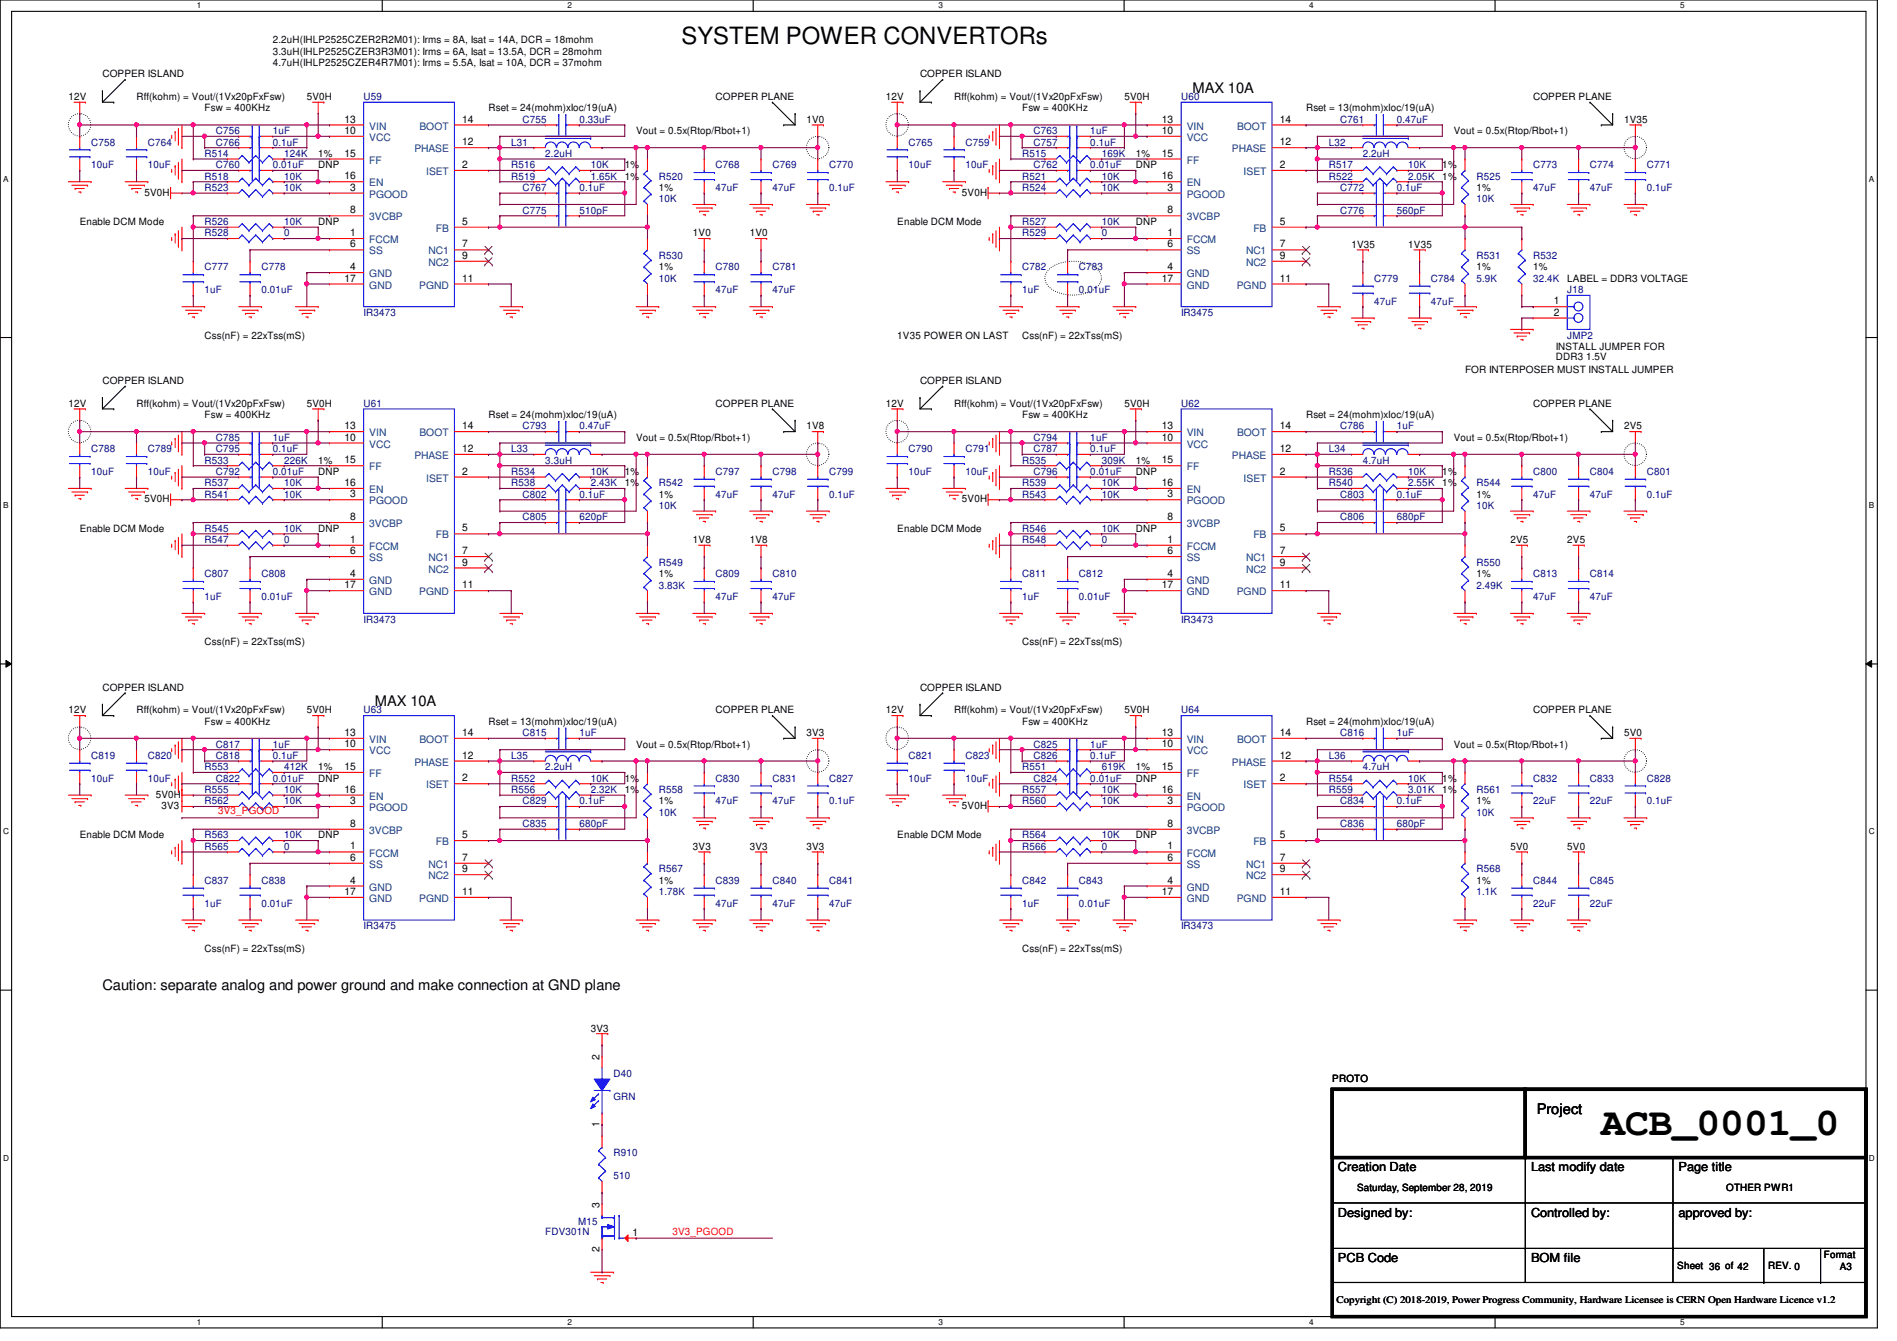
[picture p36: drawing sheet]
<svg xmlns="http://www.w3.org/2000/svg" width="297mm" height="210mm" viewBox="0 0 297 210" stroke-linecap="round" stroke-linejoin="round" font-family="sans-serif">
<defs><g id="words">
<text font-size="6.2" x="250.7" y="177.7">ACB_0001_0</text>
<text font-size="3.7" x="106.7" y="6.9">SYSTEM POWER CONVERTORs</text>
<g font-size="2.3">
<text x="186.7" y="14.5">MAX 10A</text>
<text x="58.7" y="110.5">MAX 10A</text>
<text x="16" y="155">Caution: separate analog and power ground and make connection at GND plane</text>
<text x="240.6" y="174.4">Project</text>
</g>
<g font-size="1.9">
<text x="209.5" y="183.3">Creation Date</text>
<text x="239.7" y="183.3">Last modify date</text>
<text x="262.8" y="183.3">Page title</text>
<text x="209.5" y="190.4">Designed by:</text>
<text x="239.7" y="190.4">Controlled by:</text>
<text x="262.8" y="190.4">approved by:</text>
<text x="209.5" y="197.5">PCB Code</text>
<text x="239.7" y="197.5">BOM file</text>
</g>
<g font-size="1.6">
<text x="42.7" y="6.8">2.2uH(IHLP2525CZER2R2M01): Irms = 8A, Isat = 14A, DCR = 18mohm</text>
<text x="42.7" y="8.6">3.3uH(IHLP2525CZER3R3M01): Irms = 6A, Isat = 13.5A, DCR = 28mohm</text>
<text x="42.7" y="10.3">4.7uH(IHLP2525CZER4R7M01): Irms = 5.5A, Isat = 10A, DCR = 37mohm</text>
<text x="10.7" y="15.7">12V</text>
<text x="16" y="12.1">COPPER ISLAND</text>
<text x="21.4" y="15.7">Rff(kohm) = Vout/(1Vx20pFxFsw)</text>
<text x="32" y="17.4">Fsw = 400KHz</text>
<text x="48" y="15.7">5V0H</text>
<text x="76.5" y="17.4">Rset = 24(mohm)xIoc/19(uA)</text>
<text x="112.1" y="15.7">COPPER PLANE</text>
<text x="138.7" y="15.7">12V</text>
<text x="144.1" y="12.1">COPPER ISLAND</text>
<text x="149.4" y="15.7">Rff(kohm) = Vout/(1Vx20pFxFsw)</text>
<text x="160.1" y="17.4">Fsw = 400KHz</text>
<text x="176.1" y="15.7">5V0H</text>
<text x="204.5" y="17.4">Rset = 13(mohm)xIoc/19(uA)</text>
<text x="240.1" y="15.7">COPPER PLANE</text>
<text x="53.9" y="21">10</text>
<text x="53.9" y="19.2">13</text>
<text x="72.4" y="22.7">12</text>
<text x="72.4" y="19.2">14</text>
<text x="99.6" y="21">Vout = 0.5x(Rtop/Rbot+1)</text>
<text x="126.3" y="19.2">1V0</text>
<text x="181.9" y="21">10</text>
<text x="181.9" y="19.2">13</text>
<text x="200.4" y="22.7">12</text>
<text x="200.4" y="19.2">14</text>
<text x="227.6" y="21">Vout = 0.5x(Rtop/Rbot+1)</text>
<text x="254.3" y="19.2">1V35</text>
<text x="49.8" y="24.6">1%</text>
<text x="49.8" y="26.3">DNP</text>
<text x="53.9" y="24.5">15</text>
<text x="53.9" y="28.1">16</text>
<text x="54.8" y="29.8">3</text>
<text x="72.4" y="26.3">2</text>
<text x="97.8" y="28.1">1%</text>
<text x="97.8" y="26.3">1%</text>
<text x="103.2" y="29.9">1%</text>
<text x="177.8" y="26.3">DNP</text>
<text x="177.8" y="24.6">1%</text>
<text x="181.9" y="24.5">15</text>
<text x="181.9" y="28.1">16</text>
<text x="182.8" y="29.8">3</text>
<text x="200.4" y="26.3">2</text>
<text x="225.8" y="26.3">1%</text>
<text x="225.8" y="28.1">1%</text>
<text x="231.2" y="29.9">1%</text>
<text x="12.5" y="35.2">Enable DCM Mode</text>
<text x="22.6" y="30.6">5V0H</text>
<text x="49.8" y="35.2">DNP</text>
<text x="54.8" y="33.4">8</text>
<text x="72.4" y="35.2">5</text>
<text x="140.5" y="35.2">Enable DCM Mode</text>
<text x="150.6" y="30.6">5V0H</text>
<text x="177.8" y="35.2">DNP</text>
<text x="182.8" y="33.4">8</text>
<text x="200.4" y="35.2">5</text>
<text x="54.8" y="37">1</text>
<text x="54.8" y="38.7">6</text>
<text x="72.4" y="38.7">7</text>
<text x="72.4" y="40.5">9</text>
<text x="108.5" y="37">1V0</text>
<text x="117.4" y="37">1V0</text>
<text x="182.8" y="37">1</text>
<text x="182.8" y="38.7">6</text>
<text x="200.4" y="38.7">7</text>
<text x="200.4" y="40.5">9</text>
<text x="211.6" y="38.8">1V35</text>
<text x="220.5" y="38.8">1V35</text>
<text x="53.9" y="44.1">17</text>
<text x="54.8" y="42.3">4</text>
<text x="72.4" y="44.1">11</text>
<text x="103.2" y="42.3">1%</text>
<text x="181.9" y="44.1">17</text>
<text x="182.8" y="42.3">4</text>
<text x="200.4" y="44.1">11</text>
<text x="231.2" y="42.3">1%</text>
<text x="240.1" y="42.3">1%</text>
<text x="243.3" y="47.6">1</text>
<text x="245.4" y="44.1">LABEL = DDR3 VOLTAGE</text>
<text x="32" y="53">Css(nF) = 22xTss(mS)</text>
<text x="140.5" y="53">1V35 POWER ON LAST</text>
<text x="160.1" y="53">Css(nF) = 22xTss(mS)</text>
<text x="243.3" y="49.4">2</text>
<text x="229.4" y="58.3">FOR INTERPOSER MUST INSTALL JUMPER</text>
<text x="243.6" y="54.8">INSTALL JUMPER FOR</text>
<text x="243.6" y="56.4">DDR3 1.5V</text>
<text x="10.7" y="63.7">12V</text>
<text x="16" y="60.1">COPPER ISLAND</text>
<text x="21.4" y="63.7">Rff(kohm) = Vout/(1Vx20pFxFsw)</text>
<text x="32" y="65.4">Fsw = 400KHz</text>
<text x="48" y="63.7">5V0H</text>
<text x="76.5" y="65.4">Rset = 24(mohm)xIoc/19(uA)</text>
<text x="112.1" y="63.7">COPPER PLANE</text>
<text x="138.7" y="63.7">12V</text>
<text x="144.1" y="60.1">COPPER ISLAND</text>
<text x="149.4" y="63.7">Rff(kohm) = Vout/(1Vx20pFxFsw)</text>
<text x="160.1" y="65.4">Fsw = 400KHz</text>
<text x="176.1" y="63.7">5V0H</text>
<text x="204.5" y="65.4">Rset = 24(mohm)xIoc/19(uA)</text>
<text x="240.1" y="63.7">COPPER PLANE</text>
<text x="53.9" y="69">10</text>
<text x="53.9" y="67.2">13</text>
<text x="72.4" y="70.7">12</text>
<text x="72.4" y="67.2">14</text>
<text x="99.6" y="69">Vout = 0.5x(Rtop/Rbot+1)</text>
<text x="126.3" y="67.2">1V8</text>
<text x="181.9" y="69">10</text>
<text x="181.9" y="67.2">13</text>
<text x="200.4" y="70.7">12</text>
<text x="200.4" y="67.2">14</text>
<text x="227.6" y="69">Vout = 0.5x(Rtop/Rbot+1)</text>
<text x="254.3" y="67.2">2V5</text>
<text x="49.8" y="72.6">1%</text>
<text x="49.8" y="74.3">DNP</text>
<text x="53.9" y="72.5">15</text>
<text x="53.9" y="76.1">16</text>
<text x="54.8" y="77.9">3</text>
<text x="72.4" y="74.3">2</text>
<text x="97.8" y="76.1">1%</text>
<text x="97.8" y="74.3">1%</text>
<text x="103.2" y="77.9">1%</text>
<text x="177.8" y="72.6">1%</text>
<text x="177.8" y="74.3">DNP</text>
<text x="181.9" y="72.5">15</text>
<text x="181.9" y="76.1">16</text>
<text x="182.8" y="77.9">3</text>
<text x="200.4" y="74.3">2</text>
<text x="225.8" y="76.1">1%</text>
<text x="225.8" y="74.3">1%</text>
<text x="231.2" y="77.9">1%</text>
<text x="12.5" y="83.2">Enable DCM Mode</text>
<text x="22.6" y="78.6">5V0H</text>
<text x="49.8" y="83.2">DNP</text>
<text x="54.8" y="81.4">8</text>
<text x="72.4" y="83.2">5</text>
<text x="140.5" y="83.2">Enable DCM Mode</text>
<text x="150.6" y="78.6">5V0H</text>
<text x="177.8" y="83.2">DNP</text>
<text x="182.8" y="81.4">8</text>
<text x="200.4" y="83.2">5</text>
<text x="54.8" y="85">1</text>
<text x="54.8" y="86.7">6</text>
<text x="72.4" y="86.7">7</text>
<text x="72.4" y="88.5">9</text>
<text x="108.5" y="85">1V8</text>
<text x="117.4" y="85">1V8</text>
<text x="182.8" y="85">1</text>
<text x="182.8" y="86.7">6</text>
<text x="200.4" y="86.7">7</text>
<text x="200.4" y="88.5">9</text>
<text x="236.5" y="85">2V5</text>
<text x="245.4" y="85">2V5</text>
<text x="53.9" y="92.1">17</text>
<text x="54.8" y="90.3">4</text>
<text x="72.4" y="92.1">11</text>
<text x="103.2" y="90.3">1%</text>
<text x="181.9" y="92.1">17</text>
<text x="182.8" y="90.3">4</text>
<text x="200.4" y="92.1">11</text>
<text x="231.2" y="90.3">1%</text>
<text x="32" y="101">Css(nF) = 22xTss(mS)</text>
<text x="160.1" y="101">Css(nF) = 22xTss(mS)</text>
<text x="10.7" y="111.7">12V</text>
<text x="16" y="108.1">COPPER ISLAND</text>
<text x="21.4" y="111.7">Rff(kohm) = Vout/(1Vx20pFxFsw)</text>
<text x="32" y="113.5">Fsw = 400KHz</text>
<text x="48" y="111.7">5V0H</text>
<text x="76.5" y="113.5">Rset = 13(mohm)xIoc/19(uA)</text>
<text x="112.1" y="111.7">COPPER PLANE</text>
<text x="138.7" y="111.7">12V</text>
<text x="144.1" y="108.1">COPPER ISLAND</text>
<text x="149.4" y="111.7">Rff(kohm) = Vout/(1Vx20pFxFsw)</text>
<text x="160.1" y="113.5">Fsw = 400KHz</text>
<text x="176.1" y="111.7">5V0H</text>
<text x="204.5" y="113.5">Rset = 24(mohm)xIoc/19(uA)</text>
<text x="240.1" y="111.7">COPPER PLANE</text>
<text x="53.9" y="117">10</text>
<text x="53.9" y="115.2">13</text>
<text x="72.4" y="118.7">12</text>
<text x="72.4" y="115.2">14</text>
<text x="99.6" y="117">Vout = 0.5x(Rtop/Rbot+1)</text>
<text x="126.3" y="115.2">3V3</text>
<text x="181.9" y="117">10</text>
<text x="181.9" y="115.2">13</text>
<text x="200.4" y="118.7">12</text>
<text x="200.4" y="115.2">14</text>
<text x="227.6" y="117">Vout = 0.5x(Rtop/Rbot+1)</text>
<text x="254.3" y="115.2">5V0</text>
<text x="24.4" y="124.8">5V0H</text>
<text x="49.8" y="122.3">DNP</text>
<text x="49.8" y="120.6">1%</text>
<text x="53.9" y="120.5">15</text>
<text x="53.9" y="124.1">16</text>
<text x="54.8" y="125.9">3</text>
<text x="72.4" y="122.3">2</text>
<text x="97.8" y="124.1">1%</text>
<text x="97.8" y="122.3">1%</text>
<text x="103.2" y="125.9">1%</text>
<text x="177.8" y="122.3">DNP</text>
<text x="177.8" y="120.6">1%</text>
<text x="181.9" y="120.5">15</text>
<text x="181.9" y="124.1">16</text>
<text x="182.8" y="125.9">3</text>
<text x="200.4" y="122.3">2</text>
<text x="225.8" y="124.1">1%</text>
<text x="225.8" y="122.3">1%</text>
<text x="231.2" y="125.9">1%</text>
<text x="12.5" y="131.2">Enable DCM Mode</text>
<text x="25.3" y="126.6">3V3</text>
<text x="49.8" y="131.2">DNP</text>
<text x="54.8" y="129.4">8</text>
<text x="72.4" y="131.2">5</text>
<text x="140.5" y="131.2">Enable DCM Mode</text>
<text x="150.6" y="126.6">5V0H</text>
<text x="177.8" y="131.2">DNP</text>
<text x="182.8" y="129.4">8</text>
<text x="200.4" y="131.2">5</text>
<text x="54.8" y="133">1</text>
<text x="54.8" y="134.7">6</text>
<text x="72.4" y="134.7">7</text>
<text x="72.4" y="136.5">9</text>
<text x="108.5" y="133">3V3</text>
<text x="117.4" y="133">3V3</text>
<text x="126.3" y="133">3V3</text>
<text x="182.8" y="133">1</text>
<text x="182.8" y="134.7">6</text>
<text x="200.4" y="134.7">7</text>
<text x="200.4" y="136.5">9</text>
<text x="236.5" y="133">5V0</text>
<text x="245.4" y="133">5V0</text>
<text x="53.9" y="140.1">17</text>
<text x="54.8" y="138.3">4</text>
<text x="72.4" y="140.1">11</text>
<text x="103.2" y="138.3">1%</text>
<text x="181.9" y="140.1">17</text>
<text x="182.8" y="138.3">4</text>
<text x="200.4" y="140.1">11</text>
<text x="231.2" y="138.3">1%</text>
<text x="32" y="149">Css(nF) = 22xTss(mS)</text>
<text x="160.1" y="149">Css(nF) = 22xTss(mS)</text>
<text x="92.5" y="161.5">3V3</text>
<text x="93.9" y="165.9" transform="rotate(-90 93.9 165.9)">2</text>
<text x="208.6" y="169.3">PROTO</text>
<text x="93.9" y="176.4" transform="rotate(-90 93.9 176.4)">1</text>
<text x="93.9" y="189" transform="rotate(-90 93.9 189)">3</text>
<text x="212.5" y="186.4">Saturday, September 28, 2019</text>
<text x="270.3" y="186.4">OTHER PWR1</text>
<text x="93.9" y="195.9" transform="rotate(-90 93.9 195.9)">2</text>
<text x="99.1" y="193.4">1</text>
<text x="285.6" y="196.8">Format</text>
<text x="209.3" y="203.9">Copyright (C) 2018-2019, Power Progress Community, Hardware Licensee is CERN Open Hardware Licence v1.2</text>
<text x="262.6" y="198.6">Sheet 36 of 42</text>
<text x="276.9" y="198.6">REV. 0</text>
<text x="288.1" y="198.8">A3</text>
</g>
<g font-size="1.6" fill="#00007f">
<text x="56.9" y="15.7">U59</text>
<text x="185" y="15.7">U60</text>
<text x="14.3" y="22.8">C758</text>
<text x="23.2" y="22.8">C764</text>
<text x="33.8" y="21">C756</text>
<text x="33.8" y="22.8">C766</text>
<text x="42.7" y="21">1uF</text>
<text x="42.7" y="22.8">0.1uF</text>
<text x="80" y="22.8">L31</text>
<text x="81.8" y="19.2">C755</text>
<text x="90.7" y="19.2">0.33uF</text>
<text x="142.3" y="22.8">C765</text>
<text x="151.2" y="22.8">C759</text>
<text x="161.8" y="22.8">C757</text>
<text x="161.8" y="21">C763</text>
<text x="170.7" y="22.8">0.1uF</text>
<text x="170.7" y="21">1uF</text>
<text x="208.1" y="22.8">L32</text>
<text x="209.8" y="19.2">C761</text>
<text x="218.7" y="19.2">0.47uF</text>
<text x="14.3" y="26.3">10uF</text>
<text x="23.2" y="26.3">10uF</text>
<text x="32" y="24.6">R514</text>
<text x="32" y="29.9">R523</text>
<text x="32" y="28.1">R518</text>
<text x="33.8" y="26.3">C760</text>
<text x="42.7" y="26.3">0.01uF</text>
<text x="44.5" y="24.6">124K</text>
<text x="44.5" y="29.9">10K</text>
<text x="44.5" y="28.1">10K</text>
<text x="80" y="28.1">R519</text>
<text x="80" y="26.3">R516</text>
<text x="81.8" y="29.9">C767</text>
<text x="85.4" y="24.6">2.2uH</text>
<text x="90.7" y="29.9">0.1uF</text>
<text x="92.5" y="28.1">1.65K</text>
<text x="92.5" y="26.3">10K</text>
<text x="103.2" y="28.1">R520</text>
<text x="112.1" y="26.3">C768</text>
<text x="112.1" y="29.9">47uF</text>
<text x="120.9" y="26.3">C769</text>
<text x="120.9" y="29.9">47uF</text>
<text x="129.8" y="26.3">C770</text>
<text x="129.8" y="29.9">0.1uF</text>
<text x="142.3" y="26.3">10uF</text>
<text x="151.2" y="26.3">10uF</text>
<text x="160.1" y="29.9">R524</text>
<text x="160.1" y="28.1">R521</text>
<text x="160.1" y="24.6">R515</text>
<text x="161.8" y="26.3">C762</text>
<text x="170.7" y="26.3">0.01uF</text>
<text x="172.5" y="29.9">10K</text>
<text x="172.5" y="28.1">10K</text>
<text x="172.5" y="24.6">169K</text>
<text x="208.1" y="26.3">R517</text>
<text x="208.1" y="28.1">R522</text>
<text x="209.8" y="29.9">C772</text>
<text x="213.4" y="24.6">2.2uH</text>
<text x="218.7" y="29.9">0.1uF</text>
<text x="220.5" y="26.3">10K</text>
<text x="220.5" y="28.1">2.05K</text>
<text x="231.2" y="28.1">R525</text>
<text x="240.1" y="26.3">C773</text>
<text x="240.1" y="29.9">47uF</text>
<text x="249" y="26.3">C774</text>
<text x="249" y="29.9">47uF</text>
<text x="257.8" y="26.3">C771</text>
<text x="257.8" y="29.9">0.1uF</text>
<text x="32" y="35.2">R526</text>
<text x="44.5" y="35.2">10K</text>
<text x="81.8" y="33.4">C775</text>
<text x="90.7" y="33.4">510pF</text>
<text x="103.2" y="31.7">10K</text>
<text x="160.1" y="35.2">R527</text>
<text x="172.5" y="35.2">10K</text>
<text x="209.8" y="33.4">C776</text>
<text x="218.7" y="33.4">560pF</text>
<text x="231.2" y="31.7">10K</text>
<text x="32" y="37">R528</text>
<text x="44.5" y="37">0</text>
<text x="103.2" y="40.6">R530</text>
<text x="160.1" y="37">R529</text>
<text x="172.5" y="37">0</text>
<text x="231.2" y="40.6">R531</text>
<text x="240.1" y="40.6">R532</text>
<text x="32" y="42.3">C777</text>
<text x="32" y="45.9">1uF</text>
<text x="40.9" y="42.3">C778</text>
<text x="40.9" y="45.9">0.01uF</text>
<text x="103.2" y="44.1">10K</text>
<text x="112.1" y="42.3">C780</text>
<text x="112.1" y="45.9">47uF</text>
<text x="120.9" y="42.3">C781</text>
<text x="120.9" y="45.9">47uF</text>
<text x="160.1" y="42.3">C782</text>
<text x="160.1" y="45.9">1uF</text>
<text x="168.9" y="42.3">C783</text>
<text x="168.9" y="45.9">0.01uF</text>
<text x="215.2" y="44.1">C779</text>
<text x="215.2" y="47.7">47uF</text>
<text x="224.1" y="44.1">C784</text>
<text x="224.1" y="47.7">47uF</text>
<text x="231.2" y="44.1">5.9K</text>
<text x="240.1" y="44.1">32.4K</text>
<text x="245.4" y="45.9">J18</text>
<text x="56.9" y="49.4">IR3473</text>
<text x="185" y="49.4">IR3475</text>
<text x="245.4" y="53">JMP2</text>
<text x="56.9" y="63.7">U61</text>
<text x="185" y="63.7">U62</text>
<text x="14.3" y="70.8">C788</text>
<text x="23.2" y="70.8">C789</text>
<text x="33.8" y="69">C785</text>
<text x="33.8" y="70.8">C795</text>
<text x="42.7" y="69">1uF</text>
<text x="42.7" y="70.8">0.1uF</text>
<text x="80" y="70.8">L33</text>
<text x="81.8" y="67.2">C793</text>
<text x="90.7" y="67.2">0.47uF</text>
<text x="142.3" y="70.8">C790</text>
<text x="151.2" y="70.8">C791</text>
<text x="161.8" y="69">C794</text>
<text x="161.8" y="70.8">C787</text>
<text x="170.7" y="69">1uF</text>
<text x="170.7" y="70.8">0.1uF</text>
<text x="208.1" y="70.8">L34</text>
<text x="209.8" y="67.2">C786</text>
<text x="218.7" y="67.2">1uF</text>
<text x="14.3" y="74.3">10uF</text>
<text x="23.2" y="74.3">10uF</text>
<text x="32" y="72.6">R533</text>
<text x="32" y="77.9">R541</text>
<text x="32" y="76.1">R537</text>
<text x="33.8" y="74.3">C792</text>
<text x="42.7" y="74.3">0.01uF</text>
<text x="44.5" y="72.6">226K</text>
<text x="44.5" y="77.9">10K</text>
<text x="44.5" y="76.1">10K</text>
<text x="80" y="76.1">R538</text>
<text x="80" y="74.3">R534</text>
<text x="81.8" y="77.9">C802</text>
<text x="85.4" y="72.6">3.3uH</text>
<text x="90.7" y="77.9">0.1uF</text>
<text x="92.5" y="76.1">2.43K</text>
<text x="92.5" y="74.3">10K</text>
<text x="103.2" y="76.1">R542</text>
<text x="112.1" y="74.3">C797</text>
<text x="112.1" y="77.9">47uF</text>
<text x="120.9" y="74.3">C798</text>
<text x="120.9" y="77.9">47uF</text>
<text x="129.8" y="74.3">C799</text>
<text x="129.8" y="77.9">0.1uF</text>
<text x="142.3" y="74.3">10uF</text>
<text x="151.2" y="74.3">10uF</text>
<text x="160.1" y="72.6">R535</text>
<text x="160.1" y="76.1">R539</text>
<text x="160.1" y="77.9">R543</text>
<text x="161.8" y="74.3">C796</text>
<text x="170.7" y="74.3">0.01uF</text>
<text x="172.5" y="72.6">309K</text>
<text x="172.5" y="76.1">10K</text>
<text x="172.5" y="77.9">10K</text>
<text x="208.1" y="76.1">R540</text>
<text x="208.1" y="74.3">R536</text>
<text x="209.8" y="77.9">C803</text>
<text x="213.4" y="72.6">4.7uH</text>
<text x="218.7" y="77.9">0.1uF</text>
<text x="220.5" y="76.1">2.55K</text>
<text x="220.5" y="74.3">10K</text>
<text x="231.2" y="76.1">R544</text>
<text x="240.1" y="74.3">C800</text>
<text x="240.1" y="77.9">47uF</text>
<text x="249" y="74.3">C804</text>
<text x="249" y="77.9">47uF</text>
<text x="257.8" y="74.3">C801</text>
<text x="257.8" y="77.9">0.1uF</text>
<text x="32" y="83.2">R545</text>
<text x="44.5" y="83.2">10K</text>
<text x="81.8" y="81.4">C805</text>
<text x="90.7" y="81.4">620pF</text>
<text x="103.2" y="79.7">10K</text>
<text x="160.1" y="83.2">R546</text>
<text x="172.5" y="83.2">10K</text>
<text x="209.8" y="81.4">C806</text>
<text x="218.7" y="81.4">680pF</text>
<text x="231.2" y="79.7">10K</text>
<text x="32" y="85">R547</text>
<text x="44.5" y="85">0</text>
<text x="103.2" y="88.6">R549</text>
<text x="160.1" y="85">R548</text>
<text x="172.5" y="85">0</text>
<text x="231.2" y="88.6">R550</text>
<text x="32" y="90.3">C807</text>
<text x="32" y="93.9">1uF</text>
<text x="40.9" y="90.3">C808</text>
<text x="40.9" y="93.9">0.01uF</text>
<text x="103.2" y="92.1">3.83K</text>
<text x="112.1" y="90.3">C809</text>
<text x="112.1" y="93.9">47uF</text>
<text x="120.9" y="90.3">C810</text>
<text x="120.9" y="93.9">47uF</text>
<text x="160.1" y="90.3">C811</text>
<text x="160.1" y="93.9">1uF</text>
<text x="168.9" y="90.3">C812</text>
<text x="168.9" y="93.9">0.01uF</text>
<text x="231.2" y="92.1">2.49K</text>
<text x="240.1" y="90.3">C813</text>
<text x="240.1" y="93.9">47uF</text>
<text x="249" y="90.3">C814</text>
<text x="249" y="93.9">47uF</text>
<text x="56.9" y="97.5">IR3473</text>
<text x="185" y="97.5">IR3473</text>
<text x="56.9" y="111.7">U63</text>
<text x="185" y="111.7">U64</text>
<text x="14.3" y="118.8">C819</text>
<text x="23.2" y="118.8">C820</text>
<text x="33.8" y="117">C817</text>
<text x="33.8" y="118.8">C818</text>
<text x="42.7" y="117">1uF</text>
<text x="42.7" y="118.8">0.1uF</text>
<text x="80" y="118.8">L35</text>
<text x="81.8" y="115.2">C815</text>
<text x="90.7" y="115.2">1uF</text>
<text x="142.3" y="118.8">C821</text>
<text x="151.2" y="118.8">C823</text>
<text x="161.8" y="117">C825</text>
<text x="161.8" y="118.8">C826</text>
<text x="170.7" y="117">1uF</text>
<text x="170.7" y="118.8">0.1uF</text>
<text x="208.1" y="118.8">L36</text>
<text x="209.8" y="115.2">C816</text>
<text x="218.7" y="115.2">1uF</text>
<text x="14.3" y="122.3">10uF</text>
<text x="23.2" y="122.3">10uF</text>
<text x="32" y="125.9">R562</text>
<text x="32" y="124.1">R555</text>
<text x="32" y="120.6">R553</text>
<text x="33.8" y="122.3">C822</text>
<text x="42.7" y="122.3">0.01uF</text>
<text x="44.5" y="125.9">10K</text>
<text x="44.5" y="124.1">10K</text>
<text x="44.5" y="120.6">412K</text>
<text x="80" y="124.1">R556</text>
<text x="80" y="122.3">R552</text>
<text x="81.8" y="125.9">C829</text>
<text x="85.4" y="120.6">2.2uH</text>
<text x="90.7" y="125.9">0.1uF</text>
<text x="92.5" y="124.1">2.32K</text>
<text x="92.5" y="122.3">10K</text>
<text x="103.2" y="124.1">R558</text>
<text x="112.1" y="122.3">C830</text>
<text x="112.1" y="125.9">47uF</text>
<text x="120.9" y="122.3">C831</text>
<text x="120.9" y="125.9">47uF</text>
<text x="129.8" y="122.3">C827</text>
<text x="129.8" y="125.9">0.1uF</text>
<text x="142.3" y="122.3">10uF</text>
<text x="151.2" y="122.3">10uF</text>
<text x="160.1" y="120.6">R551</text>
<text x="160.1" y="125.9">R560</text>
<text x="160.1" y="124.1">R557</text>
<text x="161.8" y="122.3">C824</text>
<text x="170.7" y="122.3">0.01uF</text>
<text x="172.5" y="120.6">619K</text>
<text x="172.5" y="125.9">10K</text>
<text x="172.5" y="124.1">10K</text>
<text x="208.1" y="124.1">R559</text>
<text x="208.1" y="122.3">R554</text>
<text x="209.8" y="125.9">C834</text>
<text x="213.4" y="120.6">4.7uH</text>
<text x="218.7" y="125.9">0.1uF</text>
<text x="220.5" y="124.1">3.01K</text>
<text x="220.5" y="122.3">10K</text>
<text x="231.2" y="124.1">R561</text>
<text x="240.1" y="122.3">C832</text>
<text x="240.1" y="125.9">22uF</text>
<text x="249" y="122.3">C833</text>
<text x="249" y="125.9">22uF</text>
<text x="257.8" y="122.3">C828</text>
<text x="257.8" y="125.9">0.1uF</text>
<text x="32" y="131.2">R563</text>
<text x="44.5" y="131.2">10K</text>
<text x="81.8" y="129.5">C835</text>
<text x="90.7" y="129.5">680pF</text>
<text x="103.2" y="127.7">10K</text>
<text x="160.1" y="131.2">R564</text>
<text x="172.5" y="131.2">10K</text>
<text x="209.8" y="129.5">C836</text>
<text x="218.7" y="129.5">680pF</text>
<text x="231.2" y="127.7">10K</text>
<text x="32" y="133">R565</text>
<text x="44.5" y="133">0</text>
<text x="103.2" y="136.6">R567</text>
<text x="160.1" y="133">R566</text>
<text x="172.5" y="133">0</text>
<text x="231.2" y="136.6">R568</text>
<text x="32" y="138.3">C837</text>
<text x="32" y="141.9">1uF</text>
<text x="40.9" y="138.3">C838</text>
<text x="40.9" y="141.9">0.01uF</text>
<text x="103.2" y="140.1">1.78K</text>
<text x="112.1" y="138.3">C839</text>
<text x="112.1" y="141.9">47uF</text>
<text x="120.9" y="138.3">C840</text>
<text x="120.9" y="141.9">47uF</text>
<text x="129.8" y="138.3">C841</text>
<text x="129.8" y="141.9">47uF</text>
<text x="160.1" y="138.3">C842</text>
<text x="160.1" y="141.9">1uF</text>
<text x="168.9" y="138.3">C843</text>
<text x="168.9" y="141.9">0.01uF</text>
<text x="231.2" y="140.1">1.1K</text>
<text x="240.1" y="138.3">C844</text>
<text x="240.1" y="141.9">22uF</text>
<text x="249" y="138.3">C845</text>
<text x="249" y="141.9">22uF</text>
<text x="56.9" y="145.5">IR3475</text>
<text x="185" y="145.5">IR3473</text>
<text x="96.1" y="168.6">D40</text>
<text x="96.1" y="172.1">GRN</text>
<text x="96.1" y="181">R910</text>
<text x="96.1" y="184.6">510</text>
<text x="90.5" y="191.7">M15</text>
<text x="85.4" y="193.3">FDV301N</text>
</g>
<g font-size="1.6" fill="#00407f">
<text x="57.8" y="22.1">VCC</text>
<text x="57.8" y="20.3">VIN</text>
<text x="64.9" y="23.8">PHASE</text>
<text x="65.7" y="20.3">BOOT</text>
<text x="185.8" y="22.1">VCC</text>
<text x="185.8" y="20.3">VIN</text>
<text x="192.9" y="23.8">PHASE</text>
<text x="193.7" y="20.3">BOOT</text>
<text x="57.8" y="25.6">FF</text>
<text x="57.8" y="29.2">EN</text>
<text x="66.7" y="27.4">ISET</text>
<text x="185.8" y="25.6">FF</text>
<text x="185.8" y="29.2">EN</text>
<text x="194.7" y="27.4">ISET</text>
<text x="57.8" y="30.9">PGOOD</text>
<text x="57.8" y="34.5">3VCBP</text>
<text x="185.8" y="30.9">PGOOD</text>
<text x="185.8" y="34.5">3VCBP</text>
<text x="57.8" y="38.1">FCCM</text>
<text x="57.8" y="39.8">SS</text>
<text x="67.1" y="39.8">NC1</text>
<text x="67.1" y="41.6">NC2</text>
<text x="68.2" y="36.3">FB</text>
<text x="185.8" y="38.1">FCCM</text>
<text x="185.8" y="39.8">SS</text>
<text x="195.1" y="39.8">NC1</text>
<text x="195.1" y="41.6">NC2</text>
<text x="196.3" y="36.3">FB</text>
<text x="57.8" y="43.4">GND</text>
<text x="57.8" y="45.2">GND</text>
<text x="65.7" y="45.2">PGND</text>
<text x="185.8" y="43.4">GND</text>
<text x="185.8" y="45.2">GND</text>
<text x="193.7" y="45.2">PGND</text>
<text x="57.8" y="70.1">VCC</text>
<text x="57.8" y="68.3">VIN</text>
<text x="64.9" y="71.8">PHASE</text>
<text x="65.7" y="68.3">BOOT</text>
<text x="185.8" y="70.1">VCC</text>
<text x="185.8" y="68.3">VIN</text>
<text x="192.9" y="71.8">PHASE</text>
<text x="193.7" y="68.3">BOOT</text>
<text x="57.8" y="73.6">FF</text>
<text x="57.8" y="77.2">EN</text>
<text x="66.7" y="75.4">ISET</text>
<text x="185.8" y="73.6">FF</text>
<text x="185.8" y="77.2">EN</text>
<text x="194.7" y="75.4">ISET</text>
<text x="57.8" y="79">PGOOD</text>
<text x="57.8" y="82.5">3VCBP</text>
<text x="185.8" y="79">PGOOD</text>
<text x="185.8" y="82.5">3VCBP</text>
<text x="57.8" y="86.1">FCCM</text>
<text x="57.8" y="87.8">SS</text>
<text x="67.1" y="87.8">NC1</text>
<text x="67.1" y="89.6">NC2</text>
<text x="68.2" y="84.3">FB</text>
<text x="185.8" y="86.1">FCCM</text>
<text x="185.8" y="87.8">SS</text>
<text x="195.1" y="87.8">NC1</text>
<text x="195.1" y="89.6">NC2</text>
<text x="196.3" y="84.3">FB</text>
<text x="57.8" y="91.4">GND</text>
<text x="57.8" y="93.2">GND</text>
<text x="65.7" y="93.2">PGND</text>
<text x="185.8" y="91.4">GND</text>
<text x="185.8" y="93.2">GND</text>
<text x="193.7" y="93.2">PGND</text>
<text x="57.8" y="118.1">VCC</text>
<text x="57.8" y="116.3">VIN</text>
<text x="64.9" y="119.8">PHASE</text>
<text x="65.7" y="116.3">BOOT</text>
<text x="185.8" y="118.1">VCC</text>
<text x="185.8" y="116.3">VIN</text>
<text x="192.9" y="119.8">PHASE</text>
<text x="193.7" y="116.3">BOOT</text>
<text x="57.8" y="121.6">FF</text>
<text x="57.8" y="125.2">EN</text>
<text x="66.7" y="123.4">ISET</text>
<text x="185.8" y="121.6">FF</text>
<text x="185.8" y="125.2">EN</text>
<text x="194.7" y="123.4">ISET</text>
<text x="57.8" y="127">PGOOD</text>
<text x="57.8" y="130.5">3VCBP</text>
<text x="185.8" y="127">PGOOD</text>
<text x="185.8" y="130.5">3VCBP</text>
<text x="57.8" y="134.1">FCCM</text>
<text x="57.8" y="135.8">SS</text>
<text x="67.1" y="135.8">NC1</text>
<text x="67.1" y="137.6">NC2</text>
<text x="68.2" y="132.3">FB</text>
<text x="185.8" y="134.1">FCCM</text>
<text x="185.8" y="135.8">SS</text>
<text x="195.1" y="135.8">NC1</text>
<text x="195.1" y="137.6">NC2</text>
<text x="196.3" y="132.3">FB</text>
<text x="57.8" y="139.4">GND</text>
<text x="57.8" y="141.2">GND</text>
<text x="65.7" y="141.2">PGND</text>
<text x="185.8" y="139.4">GND</text>
<text x="185.8" y="141.2">GND</text>
<text x="193.7" y="141.2">PGND</text>
</g>
<g font-size="1.6" fill="#f00">
<text x="34.2" y="127.5">3V3_PGOOD</text>
<text x="105.3" y="193.3">3V3_PGOOD</text>
</g>
<g font-size="1.3">
<text x="30.8" y="1.3">1</text>
<text x="88.9" y="1.3">2</text>
<text x="146.9" y="1.3">3</text>
<text x="205" y="1.3">4</text>
<text x="263.1" y="1.3">5</text>
<text x=".5" y="28.4">A</text>
<text x="292.6" y="28.4">A</text>
<text x=".5" y="79.5">B</text>
<text x="292.6" y="79.5">B</text>
<text x=".5" y="130.6">C</text>
<text x="292.6" y="130.6">C</text>
<text x=".5" y="181.7">D</text>
<text x="292.6" y="181.7">D</text>
<text x="30.8" y="207.4">1</text>
<text x="88.9" y="207.4">2</text>
<text x="146.9" y="207.4">3</text>
<text x="205" y="207.4">4</text>
<text x="263.1" y="207.4">5</text>
</g>
</g></defs>
<path d="M0 0h294v207.9h-294zM1.8 1.8h290.4v204.3h-290.4z" fill="none" stroke="#000" stroke-width=".17"/>
<g fill="#fff">
<path d="M30.8 .2h.7v1.4h-.7z"/>
<path d="M30.8 206.2h.7v1.4h-.7z"/>
</g>
<path d="M59.9 0v1.8M59.9 206.1v1.8" fill="none" stroke="#000" stroke-width=".17"/>
<g fill="#fff">
<path d="M88.9 .2h.6v1.4h-.6z"/>
<path d="M88.9 206.2h.6v1.4h-.6z"/>
</g>
<path d="M117.9 0v1.8M117.9 206.1v1.8" fill="none" stroke="#000" stroke-width=".17"/>
<g fill="#fff">
<path d="M146.9 .2h.7v1.4h-.7z"/>
<path d="M146.9 206.2h.7v1.4h-.7z"/>
</g>
<path d="M176 0v1.8M176 206.1v1.8" fill="none" stroke="#000" stroke-width=".17"/>
<g fill="#fff">
<path d="M205 .2h.7v1.4h-.7z"/>
<path d="M205 206.2h.7v1.4h-.7z"/>
</g>
<path d="M234.1 0v1.8M234.1 206.1v1.8" fill="none" stroke="#000" stroke-width=".17"/>
<g fill="#fff">
<path d="M263.1 .2h.7v1.4h-.7z"/>
<path d="M263.1 206.2h.7v1.4h-.7z"/>
<path d="M.5 27.3h.8v1.4h-.8z"/>
<path d="M292.6 27.3h.9v1.4h-.9z"/>
<path d="M.5 78.4h.8v1.4h-.8z"/>
<path d="M292.6 78.4h.9v1.4h-.9z"/>
</g>
<path d="M0 52.8h1.8M292.2 52.8h1.8" fill="none" stroke="#000" stroke-width=".17"/>
<g fill="#fff">
<path d="M.5 129.5h.9v1.4h-.9z"/>
<path d="M292.6 129.5h.9v1.4h-.9z"/>
</g>
<path d="M0 103.9h1.8M292.2 103.9h1.8" fill="none" stroke="#000" stroke-width=".17"/>
<path d="M.9 103.4l.9 .5-.9 .5zM292.2 103.9l.9-.5v1z" fill="#000"/>
<path d="M.9 103.4l.9 .5-.9 .5zM292.2 103.9l.9-.5v1z" fill="none" stroke="#000" stroke-width=".16"/>
<g fill="#fff">
<path d="M.5 180.5h.9v1.4h-.9z"/>
<path d="M292.6 180.5h.9v1.4h-.9z"/>
</g>
<g fill="none" stroke="#000" stroke-width=".17">
<path d="M16 14.2h.1M16 14.2v1.8M16 16h1.8M17.8 16h.1M19.6 12.4h.1M19.6 12.4l-3.6 3.6M120.9 16h.1M120.9 16l3.6 3.6M122.7 19.6h.1M122.7 19.6h1.8M124.5 17.8h.1M124.5 17.8v1.8"/>
<path d="M144.1 14.2h.1M144.1 14.2v1.8M144.1 16h1.7M145.8 16h.1M147.6 12.4h.1M147.6 12.4l-3.5 3.6M249 16h.1M249 16l3.5 3.6M250.7 19.6h.1M250.7 19.6h1.8M252.5 17.8h.1M252.5 17.8v1.8"/>
<path d="M16 62.2h.1M16 64h1.8M16 62.2v1.8M17.8 64h.1M19.6 60.5h.1M19.6 60.5l-3.6 3.5M120.9 64h.1M120.9 64l3.6 3.6M122.7 67.6h.1M122.7 67.6h1.8M124.5 65.8h.1M124.5 65.8v1.8"/>
<path d="M144.1 62.2h.1M144.1 62.2v1.8M144.1 64h1.7M145.8 64h.1M147.6 60.5h.1M147.6 60.5l-3.5 3.5M249 64h.1M249 64l3.5 3.6M250.7 67.6h.1M250.7 67.6h1.8M252.5 65.8h.1M252.5 65.8v1.8"/>
<path d="M16 110.2h.1M16 110.2v1.8M16 112h1.8M17.8 112h.1M19.6 108.5h.1M19.6 108.5l-3.6 3.5M120.9 112h.1M120.9 112l3.6 3.6M122.7 115.6h.1M122.7 115.6h1.8M124.5 113.8h.1M124.5 113.8v1.8"/>
<path d="M144.1 110.2h.1M144.1 110.2v1.8M144.1 112h1.7M145.8 112h.1M147.6 108.5h.1M147.6 108.5l-3.5 3.5M249 112h.1M249 112l3.5 3.6M250.7 115.6h.1M250.7 115.6h1.8M252.5 113.8h.1M252.5 113.8v1.8"/>
<path d="M0 155h1.8M292.2 155h1.8M208.6 170.5h8.9M217.5 170.5h.1M208.6 188.3h83.6M208.6 195.4h83.6M238.8 188.3h.1M238.8 195.4h.1M238.8 195.4v5.3h-30.2M238.8 181.2v14.2M262 188.3h.1M262 195.4h.1"/>
<path d="M262 195.4v5.3h-23.2M262 181.2v14.2M276.2 195.4v5.3M285.1 195.4v5.3M292.2 188.3h.1M292.2 195.4h.1M262 200.7h30.2M276.2 200.7h.1M285.1 200.7h.1M292.2 200.7h.1"/>
</g>
<g fill="none" stroke="#000" stroke-width=".17" stroke-dasharray="0 .3">
<path d="M164.4 42.1a6.4 6.4 0 0 1 7.3 0 1.82 1.82 0 0 1 0 2.9 6.3 6.3 0 0 1-7.3 0 1.84 1.84 0 0 1 0-2.9z"/>
<circle cx="12.5" cy="19.5" r="1.76"/>
<circle cx="140.5" cy="19.5" r="1.76"/>
<circle cx="128" cy="23.1" r="1.76"/>
<circle cx="256" cy="23.1" r="1.76"/>
<circle cx="12.5" cy="67.5" r="1.76"/>
<circle cx="128" cy="71.1" r="1.76"/>
<circle cx="140.5" cy="67.5" r="1.76"/>
<circle cx="256" cy="71.1" r="1.76"/>
<circle cx="12.5" cy="115.5" r="1.76"/>
<circle cx="128" cy="119.1" r="1.76"/>
<circle cx="140.5" cy="115.5" r="1.76"/>
<circle cx="256" cy="119.1" r="1.76"/>
</g>
<g fill="none" stroke="#f00" stroke-width=".17">
<path d="M11.6 16h1.8M12.5 17.8h.1M12.5 16v1.8M13.4 16h.1M28.5 19.6v3.5M48.9 16h1.8M49.8 17.8h.1M49.8 16v1.8M50.7 16h.1M51.6 19.6h.1M51.6 19.6h5.3M71.2 19.6h5.3"/>
<path d="M76.5 19.6h.1M127.2 19.6h1.7M128.1 19.6v1.7M128.9 19.6h.1M139.6 16h1.8M140.5 17.8h.1M140.5 16v1.8M141.4 16h.1M156.5 19.6v3.5M176.9 16h1.8M177.8 17.8h.1M177.8 16v1.8"/>
<path d="M178.7 16h.1M179.6 19.6h.1M179.6 19.6h5.4M199.2 19.6h5.3M204.5 19.6h.1M255.2 19.6h1.8M256.1 19.6v1.7M257 19.6h.1M10.7 28.4h3.6M11.3 29h2.4M11.8 29.5h.1M11.8 29.5h1.4"/>
<path d="M12.3 30.1h.4M12.5 21.3h.1M12.5 26.7h.1M12.5 21.3v1.8M12.5 24.9v1.8M12.7 30.1h.1M13.7 29h.1M14.3 28.4h.1M19.6 28.4h3.6M20.1 29h2.5M20.7 29.5h.1M20.7 29.5h1.4"/>
<path d="M21.2 30.1h.3M21.5 30.1h.1M22.6 29h.1M23.2 28.4h.1M26.7 29.3h.1M26.7 30.2h1.8M26.7 29.3v1.8M26.9 26.8h.1M26.9 37.5h.1M26.9 21.5h.1M26.9 21.2v.3M26.9 26.5v.3"/>
<path d="M26.9 37.2v.3M27.4 26h.1M27.4 36.6h.1M27.4 20.6h.1M27.4 20.6v1.5M27.4 26v1.4M27.4 36.6v1.5M27.9 27.9h.1M27.9 38.6h.1M27.9 22.6h.1M27.9 20.1v2.5M27.9 25.4v2.5"/>
<path d="M27.9 36.1v2.5M28.5 28.4h.1M28.5 39.1h.1M28.5 23.1h.1M28.5 30.2h.1M28.5 24.9v3.5M28.5 35.6v3.5M35.6 35.6h.1M35.6 37.3h.1M35.6 24.9h.1M35.6 37.3h1.8M35.6 35.6h1.8"/>
<path d="M35.6 24.9h1.8M37.4 21.3h.1M37.4 21.3h1.8M40.9 21.3h1.8M42.7 21.3h.1M42.7 37.3h1.8M42.7 35.6h1.8M42.7 24.9h1.8M44.5 35.6h.1M44.5 37.3h.1M44.5 24.9h.1M51.6 37.3h.1"/>
<path d="M51.6 30.2h.1M51.6 39.1h.1M51.6 33.8h.1M51.6 21.3h.1M51.6 24.9h.1M51.6 28.4h.1M51.6 28.4h5.3M51.6 30.2h5.3M51.6 37.3h5.3M51.6 39.1h5.3M51.6 33.8h5.3M51.6 21.3h5.3"/>
<path d="M51.6 24.9h5.3M71.2 39.1h5.3M71.2 35.6h5.3M71.2 23.1h5.3M71.2 26.7h5.3M76.5 26.7h.1M76.5 35.6h.1M76.5 23.1h.1M76.5 39.1h.1M85.4 33.8h.1M85.4 33.8h1.8M88.9 33.8h1.8"/>
<path d="M90.7 33.8h.1M108.5 32h3.6M109 32.6h2.5M109.4 37.3h1.8M109.6 33.1h.1M109.6 33.1h1.4M110.1 33.6h.3M110.3 39.1h.1M110.3 37.3v1.8M110.4 33.6h.1M111.2 37.3h.1M111.5 32.6h.1"/>
<path d="M112.1 32h.1M117.4 32h3.5M117.9 32.6h2.5M118.3 37.3h1.8M118.4 33.1h.1M118.4 33.1h1.5M119 33.6h.3M119.2 39.1h.1M119.2 37.3v1.8M119.3 33.6h.1M120.1 37.3h.1M120.4 32.6h.1"/>
<path d="M120.9 32h.1M126.3 32h3.5M126.8 32.6h2.5M127.3 33.1h.1M127.3 33.1h1.5M127.9 33.6h.3M128.1 21.3h.1M128.2 33.6h.1M129.3 32.6h.1M129.8 32h.1M138.7 28.4h3.6M139.3 29h2.4"/>
<path d="M139.8 29.5h.1M139.8 29.5h1.4M140.3 30.1h.4M140.7 30.1h.1M141.7 29h.1M142.3 28.4h.1M147.6 28.4h3.6M148.2 29h2.4M148.7 29.5h.1M148.7 29.5h1.4M149.2 30.1h.4M149.6 30.1h.1"/>
<path d="M150.6 29h.1M151.2 28.4h.1M154.7 29.3h.1M154.7 29.3v1.8M154.7 30.2h1.8M154.9 26.8h.1M154.9 37.5h.1M154.9 21.5h.1M154.9 21.2v.3M154.9 26.5v.3M154.9 37.2v.3M155.4 26h.1"/>
<path d="M155.4 36.6h.1M155.4 20.6h.1M155.4 20.6v1.5M155.4 26v1.4M155.4 36.6v1.5M156 27.9h.1M156 38.6h.1M156 22.6h.1M156 20.1v2.5M156 25.4v2.5M156 36.1v2.5M156.5 28.4h.1"/>
<path d="M156.5 39.1h.1M156.5 23.1h.1M156.5 30.2h.1M156.5 24.9v3.5M156.5 35.6v3.5M163.6 35.6h.1M163.6 35.6h1.8M170.7 35.6h1.8M172.5 35.6h.1M179.6 37.3h.1M179.6 30.2h.1M179.6 39.1h.1"/>
<path d="M179.6 33.8h.1M179.6 21.3h.1M179.6 24.9h.1M179.6 28.4h.1M179.6 28.4h5.4M179.6 30.2h5.4M179.6 37.3h5.4M179.6 39.1h5.4M179.6 33.8h5.4M179.6 21.3h5.4M179.6 24.9h5.4M199.2 39.1h5.3"/>
<path d="M199.2 35.6h5.3M199.2 23.1h5.3M199.2 26.7h5.3M204.5 26.7h.1M204.5 35.6h.1M204.5 23.1h.1M204.5 39.1h.1M211.6 23.1h.1M211.6 23.1h1.8M212.5 39.1h1.8M213.4 30.2h.1M213.4 30.2h1.8"/>
<path d="M213.4 39.1v1.8M214.3 39.1h.1M217 30.2h1.7M218.7 30.2h.1M220.5 23.1h1.8M221.4 39.1h1.8M222.3 23.1h.1M222.3 39.1v1.8M223.2 39.1h.1M229.4 37.3h.1M229.4 37.3v1.8M236.5 32h3.6"/>
<path d="M237.1 32.6h2.4M237.6 33.1h.1M237.6 33.1h1.4M238.1 33.6h.4M238.5 33.6h.1M239.5 32.6h.1M240.1 32h.1M245.4 32h3.6M246 32.6h2.4M246.5 33.1h.1M246.5 33.1h1.4M247 33.6h.4"/>
<path d="M247.4 33.6h.1M248.4 32.6h.1M249 32h.1M254.3 32h3.5M254.8 32.6h2.5M255.4 33.1h.1M255.4 33.1h1.4M255.9 33.6h.3M256.1 21.3h.1M256.2 33.6h.1M257.3 32.6h.1M257.8 32h.1"/>
<path d="M28.5 48h3.5M29 48.6h2.5M29.5 49.1h.1M29.5 49.1h1.5M30.1 49.6h.3M30.4 49.6h.1M31.5 48.6h.1M32 48h.1M37.4 48h3.5M37.9 48.6h2.5M38.4 49.1h.1M38.4 49.1h1.5"/>
<path d="M39 49.6h.3M39.3 49.6h.1M40.4 48.6h.1M40.9 48h.1M46.3 48h3.5M46.8 48.6h2.5M47.3 49.1h.1M47.3 49.1h1.5M47.9 49.6h.3M48.2 49.6h.1M49.3 48.6h.1M49.8 48h.1"/>
<path d="M51.6 42.7h.1M51.6 44.4h.1M51.6 42.7h5.3M51.6 44.4h5.3M71.2 44.4h5.3M71.2 40.9h5.3M76.5 44.4h.1M76.5 40.9h.1M78.3 48h3.5M78.8 48.6h2.5M79.3 49.1h.1M79.3 49.1h1.5"/>
<path d="M79.9 49.6h.3M80.2 49.6h.1M81.3 48.6h.1M81.8 48h.1M99.6 48h3.6M100.2 48.6h2.4M100.7 49.1h.1M100.7 49.1h1.4M101.2 49.6h.4M101.6 49.6h.1M102.6 48.6h.1M103.2 48h.1"/>
<path d="M108.5 48h3.6M109 48.6h2.5M109.6 49.1h.1M109.6 49.1h1.4M110.1 49.6h.3M110.4 49.6h.1M111.5 48.6h.1M112.1 48h.1M117.4 48h3.5M117.9 48.6h2.5M118.4 49.1h.1M118.4 49.1h1.5"/>
<path d="M119 49.6h.3M119.3 49.6h.1M120.4 48.6h.1M120.9 48h.1M156.5 48h3.6M157.1 48.6h2.4M157.6 49.1h.1M157.6 49.1h1.4M158.1 49.6h.4M158.3 40.9h.1M158.3 46.2h.1M158.3 40.9v1.8"/>
<path d="M158.3 44.4v1.8M158.5 49.6h.1M159.5 48.6h.1M160.1 48h.1M165.4 48h3.5M165.9 48.6h2.5M166.5 49.1h.1M166.5 49.1h1.4M167 49.6h.3M167.3 49.6h.1M168.4 48.6h.1M168.9 48h.1"/>
<path d="M174.3 48h3.5M174.8 48.6h2.5M175.3 49.1h.1M175.3 49.1h1.5M175.9 49.6h.3M176.2 49.6h.1M177.3 48.6h.1M177.8 48h.1M179.6 42.7h.1M179.6 44.4h.1M179.6 42.7h5.4M179.6 44.4h5.4"/>
<path d="M199.2 44.4h5.3M199.2 40.9h5.3M204.5 44.4h.1M204.5 40.9h.1M206.3 48h3.5M206.8 48.6h2.5M207.3 49.1h.1M207.3 49.1h1.5M207.9 49.6h.3M208.2 49.6h.1M209.3 48.6h.1M209.8 48h.1"/>
<path d="M211.6 49.8h3.6M212.2 50.3h2.4M212.7 50.8h.1M212.7 50.8h1.4M213.2 51.4h.4M213.4 40.9h.1M213.4 42.7h.1M213.4 48h.1M213.4 42.7v1.7M213.4 46.2v1.8M213.6 51.4h.1M214.6 50.3h.1"/>
<path d="M215.2 49.8h.1M220.5 49.8h3.6M221.1 50.3h2.4M221.6 50.8h.1M221.6 50.8h1.4M222.1 51.4h.4M222.3 40.9h.1M222.3 42.7h.1M222.3 48h.1M222.3 42.7v1.7M222.3 46.2v1.8M222.5 51.4h.1"/>
<path d="M223.5 50.3h.1M224.1 49.8h.1M227.6 48h3.6M228.2 48.6h2.4M228.7 49.1h.1M228.7 49.1h1.4M229.2 49.6h.4M229.4 46.2h.1M229.4 44.4v1.8M229.6 49.6h.1M230.6 48.6h.1M231.2 48h.1"/>
<path d="M236.5 51.6h3.6M237.1 52.1h2.4M237.6 52.6h.1M237.6 52.6h1.4M238.1 53.2h.4M238.5 53.2h.1M239.5 52.1h.1M240.1 51.6h.1M10.7 76.5h3.6M11.3 77h2.4M11.6 64h1.8M11.8 77.5h.1"/>
<path d="M11.8 77.5h1.4M12.3 78.1h.4M12.5 65.8h.1M12.5 69.3h.1M12.5 74.7h.1M12.5 64v1.8M12.5 69.3v1.8M12.5 72.9v1.8M12.7 78.1h.1M13.4 64h.1M13.7 77h.1M14.3 76.5h.1"/>
<path d="M19.6 76.5h3.6M20.1 77h2.5M20.7 77.5h.1M20.7 77.5h1.4M21.2 78.1h.3M21.4 69.3h.1M21.4 74.7h.1M21.4 69.3v1.8M21.4 72.9v1.8M21.5 78.1h.1M22.6 77h.1M23.2 76.5h.1"/>
<path d="M26.7 77.3h.1M26.7 78.2h1.8M26.7 77.3v1.8M26.9 74.8h.1M26.9 69.5h.1M26.9 69.2v.3M26.9 74.5v.3M27.4 74h.1M27.4 68.6h.1M27.4 68.6v1.5M27.4 74v1.4M27.9 75.9h.1"/>
<path d="M27.9 70.6h.1M27.9 68.1v2.5M27.9 73.4v2.5M28.5 76.5h.1M28.5 71.1h.1M28.5 78.2h.1M28.5 67.6v3.5M28.5 72.9v3.6M35.6 72.9h.1M35.6 78.2h.1M35.6 78.2h1.8M35.6 72.9h1.8"/>
<path d="M37.4 69.3h.1M37.4 74.7h.1M37.4 69.3h1.8M37.4 74.7h1.8M40.9 69.3h1.8M40.9 74.7h1.8M42.7 69.3h.1M42.7 74.7h.1M42.7 78.2h1.8M42.7 72.9h1.8M44.5 72.9h.1M44.5 78.2h.1"/>
<path d="M48.9 64h1.8M49.8 65.8h.1M49.8 64v1.8M50.7 64h.1M119.2 72.9h.1M119.2 78.2h.1M119.2 72.9v1.8M119.2 76.5v1.7M127.2 67.6h1.7M128.1 69.3h.1M128.1 67.6v1.7M128.9 67.6h.1"/>
<path d="M138.7 76.5h3.6M139.3 77h2.4M139.6 64h1.8M139.8 77.5h.1M139.8 77.5h1.4M140.3 78.1h.4M140.5 65.8h.1M140.5 69.3h.1M140.5 74.7h.1M140.5 64v1.8M140.5 69.3v1.8M140.5 72.9v1.8"/>
<path d="M140.7 78.1h.1M141.4 64h.1M141.7 77h.1M142.3 76.5h.1M147.6 76.5h3.6M148.2 77h2.4M148.7 77.5h.1M148.7 77.5h1.4M149.2 78.1h.4M149.4 69.3h.1M149.4 74.7h.1M149.4 69.3v1.8"/>
<path d="M149.4 72.9v1.8M149.6 78.1h.1M150.6 77h.1M151.2 76.5h.1M154.7 77.3h.1M154.7 78.2h1.8M154.7 77.3v1.8M154.9 74.8h.1M154.9 69.5h.1M154.9 69.2v.3M154.9 74.5v.3M155.4 74h.1"/>
<path d="M155.4 68.6h.1M155.4 68.6v1.5M155.4 74v1.4M156 75.9h.1M156 70.6h.1M156 68.1v2.5M156 73.4v2.5M156.5 76.5h.1M156.5 71.1h.1M156.5 78.2h.1M156.5 67.6v3.5M156.5 72.9v3.6"/>
<path d="M163.6 72.9h.1M163.6 76.5h.1M163.6 78.2h.1M163.6 76.5h1.8M163.6 78.2h1.8M163.6 72.9h1.8M165.4 69.3h.1M165.4 69.3h1.8M168.9 69.3h1.8M170.7 69.3h.1M170.7 76.5h1.8M170.7 78.2h1.8"/>
<path d="M170.7 72.9h1.8M172.5 72.9h.1M172.5 76.5h.1M172.5 78.2h.1M176.9 64h1.8M177.8 65.8h.1M177.8 64v1.8M178.7 64h.1M213.4 78.2h.1M213.4 78.2h1.8M217 78.2h1.7M218.7 78.2h.1"/>
<path d="M247.2 72.9h.1M247.2 78.2h.1M247.2 72.9v1.8M247.2 76.5v1.7M255.2 67.6h1.8M256.1 69.3h.1M256.1 67.6v1.7M257 67.6h.1M26.9 85.5h.1M26.9 85.2v.3M27.4 84.6h.1M27.4 84.6v1.5"/>
<path d="M27.9 86.6h.1M27.9 84.1v2.5M28.5 87.1h.1M28.5 96h3.5M28.5 83.6v3.5M29 96.6h2.5M29.5 97.1h.1M29.5 97.1h1.5M30.1 97.6h.3M30.4 97.6h.1M31.5 96.6h.1M32 96h.1"/>
<path d="M35.6 85.3h.1M35.6 85.3h1.8M37.4 96h3.5M37.9 96.6h2.5M38.4 97.1h.1M38.4 97.1h1.5M39 97.6h.3M39.3 97.6h.1M40.4 96.6h.1M40.9 96h.1M42.7 85.3h1.8M44.5 85.3h.1"/>
<path d="M46.3 96h3.5M46.8 96.6h2.5M47.3 97.1h.1M47.3 97.1h1.5M47.9 97.6h.3M48.2 97.6h.1M49.3 96.6h.1M49.8 96h.1M78.3 96h3.5M78.8 96.6h2.5M79.3 97.1h.1M79.3 97.1h1.5"/>
<path d="M79.9 97.6h.3M80.2 97.6h.1M81.3 96.6h.1M81.8 96h.1M99.6 96h3.6M100.2 96.6h2.4M100.7 97.1h.1M100.7 97.1h1.4M101.2 97.6h.4M101.6 97.6h.1M102.6 96.6h.1M103.2 96h.1"/>
<path d="M108.5 96h3.6M108.5 80h3.6M109 96.6h2.5M109 80.6h2.5M109.4 85.3h1.8M109.6 81.1h.1M109.6 97.1h.1M109.6 97.1h1.4M109.6 81.1h1.4M110.1 97.6h.3M110.1 81.6h.3M110.3 87.1h.1"/>
<path d="M110.3 85.3v1.8M110.4 81.6h.1M110.4 97.6h.1M111.2 85.3h.1M111.5 80.6h.1M111.5 96.6h.1M112.1 80h.1M112.1 96h.1M117.4 96h3.5M117.4 80h3.5M117.9 96.6h2.5M117.9 80.6h2.5"/>
<path d="M118.3 85.3h1.8M118.4 81.1h.1M118.4 97.1h.1M118.4 97.1h1.5M118.4 81.1h1.5M119 97.6h.3M119 81.6h.3M119.2 87.1h.1M119.2 85.3v1.8M119.3 81.6h.1M119.3 97.6h.1M120.1 85.3h.1"/>
<path d="M120.4 80.6h.1M120.4 96.6h.1M120.9 80h.1M120.9 96h.1M126.3 80h3.5M126.8 80.6h2.5M127.3 81.1h.1M127.3 81.1h1.5M127.9 81.6h.3M128.2 81.6h.1M129.3 80.6h.1M129.8 80h.1"/>
<path d="M154.9 85.5h.1M154.9 85.2v.3M155.4 84.6h.1M155.4 84.6v1.5M156 86.6h.1M156 84.1v2.5M156.5 87.1h.1M156.5 83.6v3.5M156.5 96h3.6M157.1 96.6h2.4M157.6 97.1h.1M157.6 97.1h1.4"/>
<path d="M158.1 97.6h.4M158.5 97.6h.1M159.5 96.6h.1M160.1 96h.1M163.6 85.3h.1M163.6 85.3h1.8M165.4 96h3.5M165.9 96.6h2.5M166.5 97.1h.1M166.5 97.1h1.4M167 97.6h.3M167.3 97.6h.1"/>
<path d="M168.4 96.6h.1M168.9 96h.1M170.7 85.3h1.8M172.5 85.3h.1M174.3 96h3.5M174.8 96.6h2.5M175.3 97.1h.1M175.3 97.1h1.5M175.9 97.6h.3M176.2 97.6h.1M177.3 96.6h.1M177.8 96h.1"/>
<path d="M206.3 96h3.5M206.8 96.6h2.5M207.3 97.1h.1M207.3 97.1h1.5M207.9 97.6h.3M208.2 97.6h.1M209.3 96.6h.1M209.8 96h.1M227.6 96h3.6M228.2 96.6h2.4M228.7 97.1h.1M228.7 97.1h1.4"/>
<path d="M229.2 97.6h.4M229.6 97.6h.1M230.6 96.6h.1M231.2 96h.1M236.5 96h3.6M236.5 80h3.6M237.1 96.6h2.4M237.1 80.6h2.4M237.4 85.3h1.8M237.6 81.1h.1M237.6 97.1h.1M237.6 97.1h1.4"/>
<path d="M237.6 81.1h1.4M238.1 97.6h.4M238.1 81.6h.4M238.3 87.1h.1M238.3 85.3v1.8M238.5 81.6h.1M238.5 97.6h.1M239.2 85.3h.1M239.5 80.6h.1M239.5 96.6h.1M240.1 80h.1M240.1 96h.1"/>
<path d="M245.4 96h3.6M245.4 80h3.6M246 96.6h2.4M246 80.6h2.4M246.3 85.3h1.8M246.5 81.1h.1M246.5 97.1h.1M246.5 97.1h1.4M246.5 81.1h1.4M247 97.6h.4M247 81.6h.4M247.2 87.1h.1"/>
<path d="M247.2 85.3v1.8M247.4 81.6h.1M247.4 97.6h.1M248.1 85.3h.1M248.4 80.6h.1M248.4 96.6h.1M249 80h.1M249 96h.1M254.3 80h3.5M254.8 80.6h2.5M255.4 81.1h.1M255.4 81.1h1.4"/>
<path d="M255.9 81.6h.3M256.2 81.6h.1M257.3 80.6h.1M257.8 80h.1M11.6 112h1.8M12.5 113.8h.1M12.5 112v1.8M13.4 112h.1M21.4 117.3h.1M21.4 117.3v1.8M26.9 117.5h.1M26.9 117.2v.3"/>
<path d="M27.4 116.6h.1M27.4 116.6v1.5M27.9 118.6h.1M27.9 116.1v2.5M28.5 119.1h.1M28.5 115.6v3.5M37.4 117.3h.1M37.4 117.3h1.8M40.9 117.3h1.8M42.7 117.3h.1M48.9 112h1.8M49.8 113.8h.1"/>
<path d="M49.8 112v1.8M50.7 112h.1M85.4 115.6h.1M85.4 115.6h1.8M88.9 115.6h1.8M90.7 115.6h.1M127.2 115.6h1.7M128.1 117.3h.1M128.1 115.6v1.7M128.9 115.6h.1M139.6 112h1.8M140.5 113.8h.1"/>
<path d="M140.5 112v1.8M141.4 112h.1M149.4 117.3h.1M149.4 117.3v1.8M154.9 117.5h.1M154.9 117.2v.3M155.4 116.6h.1M155.4 116.6v1.5M156 118.6h.1M156 116.1v2.5M156.5 119.1h.1M156.5 115.6v3.5"/>
<path d="M165.4 117.3h.1M165.4 117.3h1.8M168.9 117.3h1.8M170.7 117.3h.1M176.9 112h1.8M177.8 113.8h.1M177.8 112v1.8M178.7 112h.1M213.4 115.6h.1M213.4 115.6h1.8M217 115.6h1.7M218.7 115.6h.1"/>
<path d="M255.2 115.6h1.8M256.1 117.3h.1M256.1 115.6v1.7M257 115.6h.1M10.7 124.5h3.6M11.3 125h2.4M11.8 125.5h.1M11.8 125.5h1.4M12.3 126.1h.4M12.7 126.1h.1M13.7 125h.1M14.3 124.5h.1"/>
<path d="M19.6 124.5h3.6M20.1 125h2.5M20.7 125.5h.1M20.7 125.5h1.4M21.2 126.1h.3M21.4 122.7h.1M21.4 120.9v1.8M21.5 126.1h.1M22.6 125h.1M23.2 124.5h.1M26.9 122.9h.1M26.9 133.5h.1"/>
<path d="M26.9 122.5v.4M26.9 133.2v.3M27.4 122h.1M27.4 132.6h.1M27.4 122v1.4M27.4 132.6v1.5M27.9 123.9h.1M27.9 134.6h.1M27.9 121.5v2.4M27.9 132.1v2.5M28.5 125.3h.1M28.5 124.5h.1"/>
<path d="M28.5 135.1h.1M28.5 123.6h.1M28.5 120.9v6.2M28.5 131.6v3.5M28.5 126.2h1.8M28.5 124.5h1.8M30.3 126.2h.1M30.3 124.5h.1M35.6 126.2h.1M35.6 124.5h.1M35.6 126.2h1.8M35.6 124.5h1.8"/>
<path d="M37.4 122.7h.1M37.4 122.7h1.8M39.2 136.9h.1M39.2 136.9v1.8M40.9 122.7h1.8M42.7 122.7h.1M42.7 126.2h1.8M42.7 124.5h1.8M44.5 126.2h.1M44.5 124.5h.1M83.6 124.5h.1M83.6 124.5h1.8"/>
<path d="M85.4 126.2h.1M85.4 126.2h1.8M88.9 126.2h1.8M90.7 126.2h.1M90.7 124.5h1.8M92.5 124.5h.1M108.5 128h3.6M109 128.6h2.5M109.4 133.3h1.8M109.6 129.1h.1M109.6 129.1h1.4M110.1 129.6h.3"/>
<path d="M110.3 135.1h.1M110.3 136.9h.1M110.3 133.3v1.8M110.3 136.9v1.8M110.4 129.6h.1M111.2 133.3h.1M111.5 128.6h.1M112.1 128h.1M117.4 128h3.5M117.9 128.6h2.5M118.3 133.3h1.8M118.4 129.1h.1"/>
<path d="M118.4 129.1h1.5M119 129.6h.3M119.2 135.1h.1M119.2 120.9h.1M119.2 126.2h.1M119.2 136.9h.1M119.2 120.9v1.8M119.2 124.5v1.7M119.2 133.3v1.8M119.2 136.9v1.8M119.3 129.6h.1M120.1 133.3h.1"/>
<path d="M120.4 128.6h.1M120.9 128h.1M126.3 128h3.5M126.8 128.6h2.5M127.2 133.3h1.7M127.3 129.1h.1M127.3 129.1h1.5M127.9 129.6h.3M128.1 135.1h.1M128.1 133.3v1.8M128.2 129.6h.1M128.9 133.3h.1"/>
<path d="M129.3 128.6h.1M129.8 128h.1M138.7 124.5h3.6M139.3 125h2.4M139.8 125.5h.1M139.8 125.5h1.4M140.3 126.1h.4M140.7 126.1h.1M141.7 125h.1M142.3 124.5h.1M147.6 124.5h3.6M148.2 125h2.4"/>
<path d="M148.7 125.5h.1M148.7 125.5h1.4M149.2 126.1h.4M149.4 122.7h.1M149.4 120.9v1.8M149.6 126.1h.1M150.6 125h.1M151.2 124.5h.1M154.7 125.3h.1M154.7 126.2h1.8M154.7 125.3v1.8M154.9 122.9h.1"/>
<path d="M154.9 133.5h.1M154.9 122.5v.4M154.9 133.2v.3M155.4 122h.1M155.4 132.6h.1M155.4 122v1.4M155.4 132.6v1.5M156 123.9h.1M156 134.6h.1M156 121.5v2.4M156 132.1v2.5M156.5 124.5h.1"/>
<path d="M156.5 135.1h.1M156.5 126.2h.1M156.5 120.9v3.6M156.5 131.6v3.5M163.6 133.3h.1M163.6 120.9h.1M163.6 126.2h.1M163.6 126.2h1.8M163.6 133.3h1.8M163.6 120.9h1.8M165.4 122.7h.1M165.4 122.7h1.8"/>
<path d="M168.9 122.7h1.8M170.7 122.7h.1M170.7 126.2h1.8M170.7 133.3h1.8M170.7 120.9h1.8M172.5 133.3h.1M172.5 120.9h.1M172.5 126.2h.1M236.5 128h3.6M237.1 128.6h2.4M237.4 133.3h1.8M237.6 129.1h.1"/>
<path d="M237.6 129.1h1.4M238.1 129.6h.4M238.3 135.1h.1M238.3 136.9h.1M238.3 133.3v1.8M238.3 136.9v1.8M238.5 129.6h.1M239.2 133.3h.1M239.5 128.6h.1M240.1 128h.1M245.4 128h3.6M246 128.6h2.4"/>
<path d="M246.3 133.3h1.8M246.5 129.1h.1M246.5 129.1h1.4M247 129.6h.4M247.2 135.1h.1M247.2 136.9h.1M247.2 120.9h.1M247.2 126.2h.1M247.2 120.9v1.8M247.2 124.5v1.7M247.2 133.3v1.8M247.2 136.9v1.8"/>
<path d="M247.4 129.6h.1M248.1 133.3h.1M248.4 128.6h.1M249 128h.1M254.3 128h3.5M254.8 128.6h2.5M255.4 129.1h.1M255.4 129.1h1.4M255.9 129.6h.3M256.2 129.6h.1M257.3 128.6h.1M257.8 128h.1"/>
<path d="M28.5 144h3.5M29 144.6h2.5M29.5 145.1h.1M29.5 145.1h1.5M30.1 145.6h.3M30.4 145.6h.1M31.5 144.6h.1M32 144h.1M37.4 144h3.5M37.9 144.6h2.5M38.4 145.1h.1M38.4 145.1h1.5"/>
<path d="M39 145.6h.3M39.2 142.2h.1M39.2 140.5v1.7M39.3 145.6h.1M40.4 144.6h.1M40.9 144h.1M46.3 144h3.5M46.8 144.6h2.5M47.3 145.1h.1M47.3 145.1h1.5M47.9 145.6h.3M48.2 145.6h.1"/>
<path d="M49.3 144.6h.1M49.8 144h.1M78.3 144h3.5M78.8 144.6h2.5M79.3 145.1h.1M79.3 145.1h1.5M79.9 145.6h.3M80.2 145.6h.1M81.3 144.6h.1M81.8 144h.1M99.6 144h3.6M100.2 144.6h2.4"/>
<path d="M100.7 145.1h.1M100.7 145.1h1.4M101.2 145.6h.4M101.6 145.6h.1M102.6 144.6h.1M103.2 144h.1M108.5 144h3.6M109 144.6h2.5M109.6 145.1h.1M109.6 145.1h1.4M110.1 145.6h.3M110.3 142.2h.1"/>
<path d="M110.3 140.5v1.7M110.4 145.6h.1M111.5 144.6h.1M112.1 144h.1M117.4 144h3.5M117.9 144.6h2.5M118.4 145.1h.1M118.4 145.1h1.5M119 145.6h.3M119.2 142.2h.1M119.2 140.5v1.7M119.3 145.6h.1"/>
<path d="M120.4 144.6h.1M120.9 144h.1M126.3 144h3.5M126.8 144.6h2.5M127.3 145.1h.1M127.3 145.1h1.5M127.9 145.6h.3M128.2 145.6h.1M129.3 144.6h.1M129.8 144h.1M156.5 144h3.6M157.1 144.6h2.4"/>
<path d="M157.6 145.1h.1M157.6 145.1h1.4M158.1 145.6h.4M158.5 145.6h.1M159.5 144.6h.1M160.1 144h.1M165.4 144h3.5M165.9 144.6h2.5M166.5 145.1h.1M166.5 145.1h1.4M167 145.6h.3M167.3 145.6h.1"/>
<path d="M168.4 144.6h.1M168.9 144h.1M174.3 144h3.5M174.8 144.6h2.5M175.3 145.1h.1M175.3 145.1h1.5M175.9 145.6h.3M176.2 145.6h.1M177.3 144.6h.1M177.8 144h.1M206.3 144h3.5M206.8 144.6h2.5"/>
<path d="M207.3 145.1h.1M207.3 145.1h1.5M207.9 145.6h.3M208.2 145.6h.1M209.3 144.6h.1M209.8 144h.1M227.6 144h3.6M228.2 144.6h2.4M228.7 145.1h.1M228.7 145.1h1.4M229.2 145.6h.4M229.6 145.6h.1"/>
<path d="M230.6 144.6h.1M231.2 144h.1M236.5 144h3.6M237.1 144.6h2.4M237.6 145.1h.1M237.6 145.1h1.4M238.1 145.6h.4M238.3 142.2h.1M238.3 140.5v1.7M238.5 145.6h.1M239.5 144.6h.1M240.1 144h.1"/>
<path d="M245.4 144h3.6M246 144.6h2.4M246.5 145.1h.1M246.5 145.1h1.4M247 145.6h.4M247.2 142.2h.1M247.2 140.5v1.7M247.4 145.6h.1M248.4 144.6h.1M249 144h.1M93.4 161.8h1.8M94.3 163.6h.1"/>
<path d="M94.3 161.8v1.8M95.2 161.8h.1M92.5 199.1h3.6M93 199.7h2.5M95.5 199.7h.1M96.1 199.1h.1M93.6 200.2h.1M93.6 200.2h1.4M94.1 200.7h.3M94.4 200.7h.1"/>
</g>
<path d="M208.6 170.5h30.2v10.7h-30.2zM208.6 170.5h83.6v35.6h-83.6zM238.8 170.5h53.4v10.7h-53.4z" fill="none" stroke="#000" stroke-width=".51"/>
<g fill="none" stroke="#00f" stroke-width=".17">
<path d="M39.5 19.7h.1M39.5 19.7v3.2M40.6 19.7h.1M40.6 19.7v3.2M56.9 16h14.3v32h-14.3zM185 16h14.2v32h-14.2zM10.9 24.6h3.2M10.9 23.5h3.2M12.5 24.6h.1M12.5 23.1h.1M12.5 23.1v.4M12.5 24.6v.3"/>
<path d="M14.1 24.6h.1M14.1 23.5h.1M37.9 35h.1M37.9 36.8h.1M37.9 24.3h.1M37.9 35l1.1 1.1M37.9 35l-.5 .6M37.9 36.8l1.1 1.1M37.9 36.8l-.5 .5M37.9 24.3l1.1 1.1M37.9 24.3l-.5 .6M39 36.1h.1"/>
<path d="M39 37.9h.1M39 25.4h.1M39.2 21.3h.1M39.2 21.3h.3M40 35h.1M40 36.8h.1M40 24.3h.1M40 35l-1 1.1M40 35l1.1 1.1M40 36.8l-1 1.1M40 36.8l1.1 1.1M40 24.3l-1 1.1"/>
<path d="M40 24.3l1.1 1.1M40.6 21.3h.1M40.6 21.3h.3M41.1 36.1h.1M41.1 37.9h.1M41.1 25.4h.1M42.2 35h.1M42.2 36.8h.1M42.2 24.3h.1M42.2 35l.5 .6M42.2 35l-1.1 1.1M42.2 36.8l.5 .5"/>
<path d="M42.2 36.8l-1.1 1.1M42.2 24.3l.5 .6M42.2 24.3l-1.1 1.1M42.7 35.6h.1M42.7 37.3h.1M42.7 24.9h.1M87.2 33.8h.1M87.2 33.8h.3M87.5 32.2h.1M87.5 32.2v3.2M88.6 32.2h.1M88.6 33.8h.1"/>
<path d="M88.6 32.2v3.2M88.6 33.8h.3M165.9 35h.1M165.9 35l1.1 1.1M165.9 35l-.5 .6M167 36.1h.1M168.1 35h.1M168.1 35l-1.1 1.1M168.1 35l1 1.1M169.1 36.1h.1M170.2 35h.1M170.2 35l.5 .6"/>
<path d="M170.2 35l-1.1 1.1M170.7 35.6h.1M213.4 23.1a.87 .87 0 0 1 .9-.9 .87 .87 0 0 1 .8 .9M213.4 21.7h7.1M213.4 21.3h7.1M215.2 30.2h.1M215.2 23.1a.87 .87 0 0 1 .8-.9 .87 .87 0 0 1 .9 .9M215.2 30.2h.3M215.5 28.6h.1M215.5 28.6v3.2M216.6 28.6h.1M216.6 30.2h.1"/>
<path d="M216.6 28.6v3.2M216.6 30.2h.4M217 23.1a.87 .87 0 0 1 .8-.9 .87 .87 0 0 1 .9 .9M218.7 23.1a.87 .87 0 0 1 .9-.9 .87 .87 0 0 1 .9 .9M220.5 21.7h.1M220.5 21.3h.1M228.9 39.7h.1M228.9 39.7l1.1 1M229.4 39.1h.1M229.4 39.1l-.5 .6M156.7 44.1h3.2M156.7 43h3.2"/>
<path d="M158.3 44.1h.1M158.3 42.7h.1M158.3 42.7v.3M158.3 44.1v.3M159.9 44.1h.1M159.9 43h.1M211.8 45.9h3.2M211.8 44.8h3.2M213.4 45.9h.1M213.4 44.4h.1M213.4 44.4v.4M213.4 45.9v.3"/>
<path d="M215 45.9h.1M215 44.8h.1M220.7 45.9h3.2M220.7 44.8h3.2M222.3 45.9h.1M222.3 44.4h.1M222.3 44.4v.4M222.3 45.9v.3M223.9 45.9h.1M223.9 44.8h.1M228.9 41.8h.1M228.9 43.9h.1"/>
<path d="M228.9 41.8l1.1 1M228.9 43.9l.5 .5M230 40.7h.1M230 42.8h.1M230 40.7l-1.1 1.1M230 42.8l-1.1 1.1M10.9 72.6h3.2M10.9 71.5h3.2M12.5 72.6h.1M12.5 71.1h.1M12.5 71.1v.4M12.5 72.6v.3"/>
<path d="M14.1 72.6h.1M14.1 71.5h.1M19.8 72.6h3.2M19.8 71.5h3.2M21.4 72.6h.1M21.4 71.1h.1M21.4 71.1v.4M21.4 72.6v.3M23 72.6h.1M23 71.5h.1M37.9 72.3h.1M37.9 77.7h.1"/>
<path d="M37.9 72.3l1.1 1.1M37.9 72.3l-.5 .6M37.9 77.7l1.1 1.1M37.9 77.7l-.5 .5M39 73.4h.1M39 78.8h.1M39.2 69.3h.1M39.2 74.7h.1M39.2 69.3h.3M39.2 74.7h.3M39.5 67.7h.1M39.5 73.1h.1"/>
<path d="M39.5 67.7v3.3M39.5 73.1v3.2M40 72.3h.1M40 77.7h.1M40 72.3l-1 1.1M40 72.3l1.1 1.1M40 77.7l-1 1.1M40 77.7l1.1 1.1M40.6 67.7h.1M40.6 69.3h.1M40.6 73.1h.1M40.6 74.7h.1"/>
<path d="M40.6 67.7v3.3M40.6 73.1v3.2M40.6 69.3h.3M40.6 74.7h.3M41.1 73.4h.1M41.1 78.8h.1M42.2 72.3h.1M42.2 77.7h.1M42.2 72.3l.5 .6M42.2 72.3l-1.1 1.1M42.2 77.7l.5 .5M42.2 77.7l-1.1 1.1"/>
<path d="M42.7 72.9h.1M42.7 78.2h.1M117.6 76.1h3.2M117.6 75h3.2M119.2 76.1h.1M119.2 74.7h.1M119.2 74.7v.3M119.2 76.1v.4M120.8 76.1h.1M120.8 75h.1M138.9 72.6h3.2M138.9 71.5h3.2"/>
<path d="M140.5 72.6h.1M140.5 71.1h.1M140.5 71.1v.4M140.5 72.6v.3M142.1 72.6h.1M142.1 71.5h.1M147.8 72.6h3.2M147.8 71.5h3.2M149.4 72.6h.1M149.4 71.1h.1M149.4 71.1v.4M149.4 72.6v.3"/>
<path d="M151 72.6h.1M151 71.5h.1M165.9 72.3h.1M165.9 75.9h.1M165.9 77.7h.1M165.9 72.3l1.1 1.1M165.9 72.3l-.5 .6M165.9 75.9l1.1 1.1M165.9 75.9l-.5 .6M165.9 77.7l1.1 1.1M165.9 77.7l-.5 .5M167 73.4h.1"/>
<path d="M167 77h.1M167 78.8h.1M167.2 69.3h.1M167.2 69.3h.3M167.5 67.7h.1M167.5 67.7v3.3M168.1 72.3h.1M168.1 75.9h.1M168.1 77.7h.1M168.1 72.3l-1.1 1.1M168.1 72.3l1 1.1M168.1 75.9l-1.1 1.1"/>
<path d="M168.1 75.9l1 1.1M168.1 77.7l-1.1 1.1M168.1 77.7l1 1.1M168.6 67.7h.1M168.6 69.3h.1M168.6 67.7v3.3M168.6 69.3h.3M169.1 73.4h.1M169.1 77h.1M169.1 78.8h.1M170.2 72.3h.1M170.2 75.9h.1"/>
<path d="M170.2 77.7h.1M170.2 72.3l.5 .6M170.2 72.3l-1.1 1.1M170.2 75.9l.5 .6M170.2 75.9l-1.1 1.1M170.2 77.7l.5 .5M170.2 77.7l-1.1 1.1M170.7 72.9h.1M170.7 76.5h.1M170.7 78.2h.1M215.2 78.2h.1M215.2 78.2h.3"/>
<path d="M215.5 76.6h.1M215.5 76.6v3.2M216.6 76.6h.1M216.6 78.2h.1M216.6 76.6v3.2M216.6 78.2h.4M245.6 76.1h3.2M245.6 75h3.2M247.2 76.1h.1M247.2 74.7h.1M247.2 74.7v.3M247.2 76.1v.4"/>
<path d="M248.8 76.1h.1M248.8 75h.1M37.9 84.8h.1M37.9 84.8l1.1 1.1M37.9 84.8l-.5 .5M39 85.9h.1M40 84.8h.1M40 84.8l-1 1.1M40 84.8l1.1 1.1M41.1 85.9h.1M42.2 84.8h.1M42.2 84.8l.5 .5"/>
<path d="M42.2 84.8l-1.1 1.1M42.7 85.3h.1M165.9 84.8h.1M165.9 84.8l1.1 1.1M165.9 84.8l-.5 .5M167 85.9h.1M168.1 84.8h.1M168.1 84.8l-1.1 1.1M168.1 84.8l1 1.1M169.1 85.9h.1M170.2 84.8h.1M170.2 84.8l.5 .5"/>
<path d="M170.2 84.8l-1.1 1.1M170.7 85.3h.1M19.8 119.5h3.2M21.4 119.1h.1M21.4 119.1v.4M23 119.5h.1M39.2 117.3h.1M39.2 117.3h.3M39.5 115.7h.1M39.5 115.7v3.3M40.6 115.7h.1M40.6 117.3h.1"/>
<path d="M40.6 115.7v3.3M40.6 117.3h.3M87.2 115.6h.1M87.2 115.6h.3M87.5 114h.1M87.5 114v3.2M88.6 114h.1M88.6 115.6h.1M88.6 114v3.2M88.6 115.6h.3M147.8 119.5h3.2M149.4 119.1h.1"/>
<path d="M149.4 119.1v.4M151 119.5h.1M167.2 117.3h.1M167.2 117.3h.3M167.5 115.7h.1M167.5 115.7v3.3M168.6 115.7h.1M168.6 117.3h.1M168.6 115.7v3.3M168.6 117.3h.3M215.2 115.6h.1M215.2 115.6h.3"/>
<path d="M215.5 114h.1M215.5 114v3.2M216.6 114h.1M216.6 115.6h.1M216.6 114v3.2M216.6 115.6h.4M19.8 120.6h3.2M21.4 120.6h.1M21.4 120.6v.3M23 120.6h.1M37.5 139h3.3M37.9 125.7h.1"/>
<path d="M37.9 123.9h.1M37.9 125.7l1.1 1.1M37.9 125.7l-.5 .5M37.9 123.9l1.1 1.1M37.9 123.9l-.5 .6M39 126.8h.1M39 125h.1M39.2 122.7h.1M39.2 138.7h.1M39.2 122.7h.3M39.2 138.7v.3M39.5 121.1h.1"/>
<path d="M39.5 121.1v3.2M40 125.7h.1M40 123.9h.1M40 125.7l-1 1.1M40 125.7l1.1 1.1M40 123.9l-1 1.1M40 123.9l1.1 1.1M40.6 121.1h.1M40.6 122.7h.1M40.6 122.7h.3M40.6 121.1v3.2M40.8 139h.1"/>
<path d="M41.1 126.8h.1M41.1 125h.1M42.2 125.7h.1M42.2 123.9h.1M42.2 125.7l.5 .5M42.2 125.7l-1.1 1.1M42.2 123.9l.5 .6M42.2 123.9l-1.1 1.1M42.7 126.2h.1M42.7 124.5h.1M85.9 123.9h.1M85.9 123.9l1.1 1.1"/>
<path d="M85.9 123.9l-.5 .6M87 125h.1M87.2 126.2h.1M87.2 126.2h.3M87.5 124.6h.1M87.5 124.6v3.2M88 123.9h.1M88 123.9l-1 1.1M88 123.9l1.1 1.1M88.6 124.6h.1M88.6 126.2h.1M88.6 124.6v3.2"/>
<path d="M88.6 126.2h.3M89.1 125h.1M90.2 123.9h.1M90.2 123.9l.5 .6M90.2 123.9l-1.1 1.1M90.7 124.5h.1M108.7 139h3.2M110.3 138.7h.1M110.3 138.7v.3M111.9 139h.1M117.6 139h3.2M117.6 124.1h3.2"/>
<path d="M117.6 123h3.2M119.2 124.1h.1M119.2 122.7h.1M119.2 138.7h.1M119.2 122.7v.3M119.2 124.1v.4M119.2 138.7v.3M120.8 124.1h.1M120.8 123h.1M120.8 139h.1M147.8 120.6h3.2M149.4 120.6h.1"/>
<path d="M149.4 120.6v.3M151 120.6h.1M165.9 132.8h.1M165.9 120.4h.1M165.9 125.7h.1M165.9 132.8l1.1 1.1M165.9 132.8l-.5 .5M165.9 120.4l1.1 1.1M165.9 120.4l-.5 .5M165.9 125.7l1.1 1.1M165.9 125.7l-.5 .5M167 133.9h.1"/>
<path d="M167 121.5h.1M167 126.8h.1M167.2 122.7h.1M167.2 122.7h.3M167.5 121.1h.1M167.5 121.1v3.2M168.1 132.8h.1M168.1 120.4h.1M168.1 125.7h.1M168.1 132.8l-1.1 1.1M168.1 132.8l1 1.1M168.1 120.4l-1.1 1.1"/>
<path d="M168.1 120.4l1 1.1M168.1 125.7l-1.1 1.1M168.1 125.7l1 1.1M168.6 121.1h.1M168.6 122.7h.1M168.6 121.1v3.2M168.6 122.7h.3M169.1 133.9h.1M169.1 121.5h.1M169.1 126.8h.1M170.2 132.8h.1M170.2 120.4h.1"/>
<path d="M170.2 125.7h.1M170.2 132.8l.5 .5M170.2 132.8l-1.1 1.1M170.2 120.4l.5 .5M170.2 120.4l-1.1 1.1M170.2 125.7l.5 .5M170.2 125.7l-1.1 1.1M170.7 133.3h.1M170.7 120.9h.1M170.7 126.2h.1M236.7 139h3.2M238.3 138.7h.1"/>
<path d="M238.3 138.7v.3M239.9 139h.1M245.6 139h3.2M245.6 124.1h3.2M245.6 123h3.2M247.2 138.7h.1M247.2 124.1h.1M247.2 122.7h.1M247.2 122.7v.3M247.2 124.1v.4M247.2 138.7v.3M248.8 139h.1"/>
<path d="M248.8 124.1h.1M248.8 123h.1M37.5 140.1h3.3M39.2 140.1h.1M39.2 140.1v.4M40.8 140.1h.1M108.7 140.1h3.2M110.3 140.1h.1M110.3 140.1v.4M111.9 140.1h.1M117.6 140.1h3.2M119.2 140.1h.1"/>
<path d="M119.2 140.1v.4M120.8 140.1h.1M236.7 140.1h3.2M238.3 140.1h.1M238.3 140.1v.4M239.9 140.1h.1M245.6 140.1h3.2M247.2 140.1h.1M247.2 140.1v.4M248.8 140.1h.1M94.3 174.2h.1M94.3 170.7v3.5"/>
</g>
<g fill="none" stroke="#7f4000" stroke-width=".16">
<path d="M75.9 39.7h.1M75.9 38.6l1.2 1.1M77 38.6l-1.1 1.1M77.1 39.7h.1M203.9 39.7h.1M204 38.6l1.1 1.1M205.1 38.6l-1.2 1.1M205.1 39.7h.1M75.9 41.5h.1M75.9 40.3l1.2 1.2M77 40.3l-1.1 1.2M77.1 41.5h.1"/>
<path d="M203.9 41.5h.1M204 40.3l1.1 1.2M205.1 40.3l-1.2 1.2M205.1 41.5h.1"/>
</g>
<path d="M92.8 172.8l.4 .4-.7 .3z" fill-rule="evenodd" fill="#00f"/>
<path d="M92.8 172.8l.4 .4-.7 .3z" fill="none" stroke="#00f" stroke-width=".17"/>
<path d="M93 168.9h2.5l-1.2 1.8z" fill-rule="evenodd" fill="#00f"/>
<path d="M93 168.9h2.5l-1.2 1.8z" fill="none" stroke="#00f" stroke-width=".17"/>
<path d="M92.8 171.7l.4 .4-.7 .4z" fill-rule="evenodd" fill="#00f"/>
<g fill="none" stroke="#00f" stroke-width=".17">
<path d="M87.2 19.6h.1M87.2 19.6h.3M87.5 17.9h.1M87.5 17.9v3.3M88.6 17.9h.1M88.6 19.6h.1M88.6 17.9v3.3M88.6 19.6h.3M167.5 19.7h.1M167.5 19.7v5M168.6 19.7h.1M168.6 19.7v5"/>
<path d="M215.2 19.6h.1M215.2 19.6h.3M215.5 17.9h.1M215.5 17.9v3.3M216.6 17.9h.1M216.6 19.6h.1M216.6 17.9v3.3M216.6 19.6h.4M19.8 24.6h3.2M19.8 23.5h3.2M21.4 24.6h.1M21.4 23.1h.1"/>
<path d="M21.4 23.1v.4M21.4 24.6v.3M23 24.6h.1M23 23.5h.1M37.9 29.7h.1M37.9 27.9h.1M37.9 29.7l1.1 1.1M37.9 29.7l-.5 .5M37.9 27.9l1.1 1.1M37.9 27.9l-.5 .5M39 30.8h.1M39 29h.1"/>
<path d="M39.2 23.1h.1M39.2 26.7h.1M39.2 23.1h.3M39.2 26.7h.3M39.5 21.5h.1M39.5 25.1h.1M39.5 21.5v3.2M39.5 25.1v3.2M40 29.7h.1M40 27.9h.1M40 29.7l-1 1.1M40 29.7l1.1 1.1"/>
<path d="M40 27.9l-1 1.1M40 27.9l1.1 1.1M40.6 21.5h.1M40.6 23.1h.1M40.6 25.1h.1M40.6 26.7h.1M40.6 21.5v3.2M40.6 25.1v3.2M40.6 23.1h.3M40.6 26.7h.3M41.1 30.8h.1M41.1 29h.1"/>
<path d="M42.2 29.7h.1M42.2 27.9h.1M42.2 29.7l.5 .5M42.2 29.7l-1.1 1.1M42.2 27.9l.5 .5M42.2 27.9l-1.1 1.1M42.7 30.2h.1M42.7 28.4h.1M85.9 27.9h.1M85.9 26.1h.1M85.9 27.9l-.5 .5M85.9 27.9l1.1 1.1"/>
<path d="M85.9 26.1l1.1 1.1M85.9 26.1l-.5 .6M87 29h.1M87 27.2h.1M87.2 30.2h.1M87.2 30.2h.3M87.5 28.6h.1M87.5 28.6v3.2M88 27.9h.1M88 26.1h.1M88 27.9l-1 1.1M88 27.9l1.1 1.1"/>
<path d="M88 26.1l-1 1.1M88 26.1l1.1 1.1M88.6 28.6h.1M88.6 30.2h.1M88.6 28.6v3.2M88.6 30.2h.3M89.1 29h.1M89.1 27.2h.1M90.2 27.9h.1M90.2 26.1h.1M90.2 27.9l.5 .5M90.2 27.9l-1.1 1.1"/>
<path d="M90.2 26.1l.5 .6M90.2 26.1l-1.1 1.1M90.7 28.4h.1M90.7 26.7h.1M100.8 29.3h.1M100.8 27.2h.1M100.8 31.5h.1M100.8 39.7h.1M100.8 29.3l1.1 1.1M100.8 27.2l1.1 1.1M100.8 31.5l.6 .5M100.8 39.7l1.1 1"/>
<path d="M101.4 26.7h.1M101.4 39.1h.1M101.4 26.7l-.6 .5M101.4 39.1l-.6 .6M101.9 28.3h.1M101.9 30.4h.1M101.9 28.3l-1.1 1M101.9 30.4l-1.1 1.1M108.7 28.1h3.2M108.7 27h3.2M110.3 28.1h.1M110.3 26.7h.1"/>
<path d="M110.3 26.7v.3M110.3 28.1v.3M111.9 28.1h.1M111.9 27h.1M117.6 28.1h3.2M117.6 27h3.2M119.2 28.1h.1M119.2 26.7h.1M119.2 26.7v.3M119.2 28.1v.3M120.8 28.1h.1M120.8 27h.1"/>
<path d="M126.4 28.1h3.3M126.4 27h3.3M128.1 28.1h.1M128.1 26.7h.1M128.1 26.7v.3M128.1 28.1v.3M129.7 28.1h.1M129.7 27h.1M138.9 24.6h3.2M138.9 23.5h3.2M140.5 24.6h.1M140.5 23.1h.1"/>
<path d="M140.5 23.1v.4M140.5 24.6v.3M142.1 24.6h.1M142.1 23.5h.1M147.8 24.6h3.2M147.8 23.5h3.2M149.4 24.6h.1M149.4 23.1h.1M149.4 23.1v.4M149.4 24.6v.3M151 24.6h.1M151 23.5h.1"/>
<path d="M165.9 36.8h.1M165.9 29.7h.1M165.9 27.9h.1M165.9 24.3h.1M165.9 36.8l1.1 1.1M165.9 36.8l-.5 .5M165.9 29.7l1.1 1.1M165.9 29.7l-.5 .5M165.9 27.9l1.1 1.1M165.9 27.9l-.5 .5M165.9 24.3l1.1 1.1M165.9 24.3l-.5 .6"/>
<path d="M167 37.9h.1M167 30.8h.1M167 29h.1M167 25.4h.1M167.2 23.1h.1M167.2 21.3h.1M167.2 26.7h.1M167.2 23.1h.3M167.2 21.3h.3M167.2 26.7h.3M167.5 21.5h.1M167.5 25.1h.1"/>
<path d="M167.5 25.1v3.2M168.1 36.8h.1M168.1 29.7h.1M168.1 27.9h.1M168.1 24.3h.1M168.1 36.8l-1.1 1.1M168.1 36.8l1 1.1M168.1 29.7l-1.1 1.1M168.1 29.7l1 1.1M168.1 27.9l-1.1 1.1M168.1 27.9l1 1.1M168.1 24.3l-1.1 1.1"/>
<path d="M168.1 24.3l1 1.1M168.6 21.5h.1M168.6 23.1h.1M168.6 21.3h.1M168.6 25.1h.1M168.6 26.7h.1M168.6 25.1v3.2M168.6 23.1h.3M168.6 21.3h.3M168.6 26.7h.3M169.1 37.9h.1M169.1 30.8h.1"/>
<path d="M169.1 29h.1M169.1 25.4h.1M170.2 36.8h.1M170.2 29.7h.1M170.2 27.9h.1M170.2 24.3h.1M170.2 36.8l.5 .5M170.2 36.8l-1.1 1.1M170.2 29.7l.5 .5M170.2 29.7l-1.1 1.1M170.2 27.9l.5 .5M170.2 27.9l-1.1 1.1"/>
<path d="M170.2 24.3l.5 .6M170.2 24.3l-1.1 1.1M170.7 37.3h.1M170.7 30.2h.1M170.7 28.4h.1M170.7 24.9h.1M213.9 26.1h.1M213.9 27.9h.1M213.9 26.1l1.1 1.1M213.9 26.1l-.5 .6M213.9 27.9l1.1 1.1M213.9 27.9l-.5 .5"/>
<path d="M215 27.2h.1M215 29h.1M215.2 33.8h.1M215.2 33.8h.3M215.5 32.2h.1M215.5 32.2v3.2M216.1 26.1h.1M216.1 27.9h.1M216.1 26.1l-1.1 1.1M216.1 26.1l1 1.1M216.1 27.9l-1.1 1.1M216.1 27.9l1 1.1"/>
<path d="M216.6 32.2h.1M216.6 33.8h.1M216.6 32.2v3.2M216.6 33.8h.4M217.1 27.2h.1M217.1 29h.1M218.2 26.1h.1M218.2 27.9h.1M218.2 26.1l.5 .6M218.2 26.1l-1.1 1.1M218.2 27.9l.5 .5M218.2 27.9l-1.1 1.1"/>
<path d="M218.7 26.7h.1M218.7 28.4h.1M236.7 28.1h3.2M236.7 27h3.2M237.7 39.7h.1M237.7 39.7l1.1 1M238.3 39.1h.1M238.3 28.1h.1M238.3 26.7h.1M238.3 26.7v.3M238.3 28.1v.3M238.3 39.1l-.6 .6"/>
<path d="M239.9 28.1h.1M239.9 27h.1M245.6 28.1h3.2M245.6 27h3.2M247.2 28.1h.1M247.2 26.7h.1M247.2 26.7v.3M247.2 28.1v.3M248.8 28.1h.1M248.8 27h.1M254.5 28.1h3.2M254.5 27h3.2"/>
<path d="M256.1 28.1h.1M256.1 26.7h.1M256.1 26.7v.3M256.1 28.1v.3M257.7 28.1h.1M257.7 27h.1M28.7 44.1h3.2M28.7 43h3.2M30.3 44.1h.1M30.3 42.7h.1M30.3 42.7v.3M30.3 44.1v.3"/>
<path d="M31.9 44.1h.1M31.9 43h.1M37.5 44.1h3.3M37.5 43h3.3M39.2 44.1h.1M39.2 42.7h.1M39.2 42.7v.3M39.2 44.1v.3M40.8 44.1h.1M40.8 43h.1M100.8 41.8h.1M100.8 43.9h.1"/>
<path d="M100.8 41.8l1.1 1M100.8 43.9l.6 .5M101.9 40.7h.1M101.9 42.8h.1M101.9 40.7l-1.1 1.1M101.9 42.8l-1.1 1.1M108.7 44.1h3.2M108.7 43h3.2M110.3 44.1h.1M110.3 42.7h.1M110.3 42.7v.3M110.3 44.1v.3"/>
<path d="M111.9 44.1h.1M111.9 43h.1M117.6 44.1h3.2M117.6 43h3.2M119.2 44.1h.1M119.2 42.7h.1M119.2 42.7v.3M119.2 44.1v.3M120.8 44.1h.1M120.8 43h.1M165.6 44.1h3.2M165.6 43h3.2"/>
<path d="M167.2 44.1h.1M167.2 42.7h.1M167.2 42.7v.3M167.2 44.1v.3M168.8 44.1h.1M168.8 43h.1M237.7 41.8h.1M237.7 43.9h.1M237.7 41.8l1.1 1M237.7 43.9l.6 .5M238.8 40.7h.1M238.8 42.8h.1"/>
<path d="M238.8 40.7l-1.1 1.1M238.8 42.8l-1.1 1.1M245.4 46.2h3.6v5.4h-3.6zM245.4 48h1.1M245.4 49.8h1.1M246.5 48h.1M246.5 49.8h.1M37.9 75.9h.1M37.9 75.9l1.1 1.1M37.9 75.9l-.5 .6M39 77h.1M39.2 71.1h.1"/>
<path d="M39.2 71.1h.3M39.5 69.5h.1M39.5 69.5v3.2M40 75.9h.1M40 75.9l-1 1.1M40 75.9l1.1 1.1M40.6 69.5h.1M40.6 71.1h.1M40.6 69.5v3.2M40.6 71.1h.3M41.1 77h.1M42.2 75.9h.1"/>
<path d="M42.2 75.9l.5 .6M42.2 75.9l-1.1 1.1M42.7 76.5h.1M56.9 64h14.3v32h-14.3zM85.4 71.1a.87 .87 0 0 1 .9-.9 .87 .87 0 0 1 .8 .9M85.4 69.7h7.1M85.4 69.3h7.1M85.9 75.9h.1M85.9 74.1h.1M85.9 75.9l1.1 1.1M85.9 75.9l-.5 .6M85.9 74.1l1.1 1.1"/>
<path d="M85.9 74.1l-.5 .6M87 77h.1M87 75.2h.1M87.2 78.2h.1M87.2 67.6h.1M87.2 71.1a.87 .87 0 0 1 .8-.9 .87 .87 0 0 1 .9 .9M87.2 78.2h.3M87.2 67.6h.3M87.5 76.6h.1M87.5 66h.1M87.5 66v3.2M87.5 76.6v3.2"/>
<path d="M88 75.9h.1M88 74.1h.1M88 75.9l-1 1.1M88 75.9l1.1 1.1M88 74.1l-1 1.1M88 74.1l1.1 1.1M88.6 76.6h.1M88.6 78.2h.1M88.6 66h.1M88.6 67.6h.1M88.6 66v3.2M88.6 76.6v3.2"/>
<path d="M88.6 78.2h.3M88.6 67.6h.3M88.9 71.1a.87 .87 0 0 1 .9-.9 .87 .87 0 0 1 .9 .9M89.1 77h.1M89.1 75.2h.1M90.2 75.9h.1M90.2 74.1h.1M90.2 75.9l.5 .6M90.2 75.9l-1.1 1.1M90.2 74.1l.5 .6M90.2 74.1l-1.1 1.1M90.7 76.5h.1"/>
<path d="M90.7 74.7h.1M90.7 71.1a.87 .87 0 0 1 .9-.9 .87 .87 0 0 1 .9 .9M92.5 69.7h.1M92.5 69.3h.1M100.8 77.3h.1M100.8 75.2h.1M100.8 79.5h.1M100.8 77.3l1.1 1.1M100.8 75.2l1.1 1.1M100.8 79.5l.6 .5M101.4 74.7h.1M101.4 74.7l-.6 .5"/>
<path d="M101.9 76.3h.1M101.9 78.4h.1M101.9 76.3l-1.1 1M101.9 78.4l-1.1 1.1M108.7 76.1h3.2M108.7 75h3.2M110.3 76.1h.1M110.3 74.7h.1M110.3 74.7v.3M110.3 76.1v.4M111.9 76.1h.1M111.9 75h.1"/>
<path d="M126.4 76.1h3.3M126.4 75h3.3M128.1 76.1h.1M128.1 74.7h.1M128.1 74.7v.3M128.1 76.1v.4M129.7 76.1h.1M129.7 75h.1M167.2 74.7h.1M167.2 71.1h.1M167.2 71.1h.3M167.2 74.7h.3"/>
<path d="M167.5 73.1h.1M167.5 69.5h.1M167.5 69.5v3.2M167.5 73.1v3.2M168.6 73.1h.1M168.6 74.7h.1M168.6 69.5h.1M168.6 71.1h.1M168.6 71.1h.3M168.6 69.5v3.2M168.6 73.1v3.2M168.6 74.7h.3"/>
<path d="M185 64h14.2v32h-14.2zM213.4 71.1a.87 .87 0 0 1 .9-.9 .87 .87 0 0 1 .8 .9M213.4 69.7h7.1M213.4 69.3h7.1M213.9 75.9h.1M213.9 74.1h.1M213.9 75.9l1.1 1.1M213.9 75.9l-.5 .6M213.9 74.1l1.1 1.1M213.9 74.1l-.5 .6M215 77h.1M215 75.2h.1"/>
<path d="M215.2 67.6h.1M215.2 71.1a.87 .87 0 0 1 .8-.9 .87 .87 0 0 1 .9 .9M215.2 67.6h.3M215.5 66h.1M215.5 66v3.2M216.1 75.9h.1M216.1 74.1h.1M216.1 75.9l-1.1 1.1M216.1 75.9l1 1.1M216.1 74.1l-1.1 1.1M216.1 74.1l1 1.1M216.6 66h.1"/>
<path d="M216.6 67.6h.1M216.6 66v3.2M216.6 67.6h.4M217 71.1a.87 .87 0 0 1 .8-.9 .87 .87 0 0 1 .9 .9M217.1 77h.1M217.1 75.2h.1M218.2 75.9h.1M218.2 74.1h.1M218.2 75.9l.5 .6M218.2 75.9l-1.1 1.1M218.2 74.1l.5 .6M218.2 74.1l-1.1 1.1"/>
<path d="M218.7 76.5h.1M218.7 74.7h.1M218.7 71.1a.87 .87 0 0 1 .9-.9 .87 .87 0 0 1 .9 .9M220.5 69.7h.1M220.5 69.3h.1M228.9 77.3h.1M228.9 75.2h.1M228.9 79.5h.1M228.9 77.3l1.1 1.1M228.9 75.2l1.1 1.1M228.9 79.5l.5 .5M229.4 74.7h.1"/>
<path d="M229.4 74.7l-.5 .5M230 76.3h.1M230 78.4h.1M230 76.3l-1.1 1M230 78.4l-1.1 1.1M236.7 76.1h3.2M236.7 75h3.2M238.3 76.1h.1M238.3 74.7h.1M238.3 74.7v.3M238.3 76.1v.4M239.9 76.1h.1"/>
<path d="M239.9 75h.1M254.5 76.1h3.2M254.5 75h3.2M256.1 76.1h.1M256.1 74.7h.1M256.1 74.7v.3M256.1 76.1v.4M257.7 76.1h.1M257.7 75h.1M28.7 92.1h3.2M28.7 91h3.2M30.3 92.1h.1"/>
<path d="M30.3 90.7h.1M30.3 90.7v.3M30.3 92.1v.4M31.9 92.1h.1M31.9 91h.1M37.5 92.1h3.3M37.5 91h3.3M37.9 83h.1M37.9 83l1.1 1.1M37.9 83l-.5 .6M39 84.1h.1M39.2 92.1h.1"/>
<path d="M39.2 90.7h.1M39.2 90.7v.3M39.2 92.1v.4M40 83h.1M40 83l-1 1.1M40 83l1.1 1.1M40.8 92.1h.1M40.8 91h.1M41.1 84.1h.1M42.2 83h.1M42.2 83l.5 .6M42.2 83l-1.1 1.1"/>
<path d="M42.7 83.6h.1M87.2 81.8h.1M87.2 81.8h.3M87.5 80.2h.1M87.5 80.2v3.2M88.6 80.2h.1M88.6 81.8h.1M88.6 80.2v3.2M88.6 81.8h.3M100.8 89.8h.1M100.8 87.7h.1M100.8 91.9h.1"/>
<path d="M100.8 89.8l1.1 1M100.8 87.7l1.1 1M100.8 91.9l.6 .6M101.4 87.1h.1M101.4 87.1l-.6 .6M101.9 88.7h.1M101.9 90.8h.1M101.9 88.7l-1.1 1.1M101.9 90.8l-1.1 1.1M108.7 92.1h3.2M108.7 91h3.2M110.3 92.1h.1"/>
<path d="M110.3 90.7h.1M110.3 90.7v.3M110.3 92.1v.4M111.9 92.1h.1M111.9 91h.1M117.6 92.1h3.2M117.6 91h3.2M119.2 92.1h.1M119.2 90.7h.1M119.2 90.7v.3M119.2 92.1v.4M120.8 92.1h.1"/>
<path d="M120.8 91h.1M156.7 92.1h3.2M156.7 91h3.2M158.3 92.1h.1M158.3 90.7h.1M158.3 90.7v.3M158.3 92.1v.4M159.9 92.1h.1M159.9 91h.1M165.6 92.1h3.2M165.6 91h3.2M165.9 83h.1"/>
<path d="M165.9 83l1.1 1.1M165.9 83l-.5 .6M167 84.1h.1M167.2 92.1h.1M167.2 90.7h.1M167.2 90.7v.3M167.2 92.1v.4M168.1 83h.1M168.1 83l-1.1 1.1M168.1 83l1 1.1M168.8 92.1h.1M168.8 91h.1"/>
<path d="M169.1 84.1h.1M170.2 83h.1M170.2 83l.5 .6M170.2 83l-1.1 1.1M170.7 83.6h.1M215.2 81.8h.1M215.2 81.8h.3M215.5 80.2h.1M215.5 80.2v3.2M216.6 80.2h.1M216.6 81.8h.1M216.6 80.2v3.2"/>
<path d="M216.6 81.8h.4M228.9 89.8h.1M228.9 87.7h.1M228.9 91.9h.1M228.9 89.8l1.1 1M228.9 87.7l1.1 1M228.9 91.9l.5 .6M229.4 87.1h.1M229.4 87.1l-.5 .6M230 88.7h.1M230 90.8h.1M230 88.7l-1.1 1.1"/>
<path d="M230 90.8l-1.1 1.1M236.7 92.1h3.2M236.7 91h3.2M238.3 92.1h.1M238.3 90.7h.1M238.3 90.7v.3M238.3 92.1v.4M239.9 92.1h.1M239.9 91h.1M245.6 92.1h3.2M245.6 91h3.2M247.2 92.1h.1"/>
<path d="M247.2 90.7h.1M247.2 90.7v.3M247.2 92.1v.4M248.8 92.1h.1M248.8 91h.1M10.9 119.5h3.2M12.5 119.1h.1M12.5 119.1v.4M14.1 119.5h.1M39.2 119.1h.1M39.2 119.1h.3M39.5 117.5h.1"/>
<path d="M39.5 117.5v3.2M40.6 117.5h.1M40.6 119.1h.1M40.6 117.5v3.2M40.6 119.1h.3M56.9 112h14.3v32h-14.3zM85.4 119.1a.87 .87 0 0 1 .9-.9 .87 .87 0 0 1 .8 .9M85.4 117.7h7.1M85.4 117.3h7.1M87.2 119.1a.87 .87 0 0 1 .8-.9 .87 .87 0 0 1 .9 .9M88.9 119.1a.87 .87 0 0 1 .9-.9 .87 .87 0 0 1 .9 .9M90.7 119.1a.87 .87 0 0 1 .9-.9 .87 .87 0 0 1 .9 .9"/>
<path d="M92.5 117.7h.1M92.5 117.3h.1M167.2 119.1h.1M167.2 119.1h.3M167.5 117.5h.1M167.5 117.5v3.2M168.6 117.5h.1M168.6 119.1h.1M168.6 117.5v3.2M168.6 119.1h.3M185 112h14.2v32h-14.2zM213.4 119.1a.87 .87 0 0 1 .9-.9 .87 .87 0 0 1 .8 .9"/>
<path d="M213.4 117.7h7.1M213.4 117.3h7.1M215.2 119.1a.87 .87 0 0 1 .8-.9 .87 .87 0 0 1 .9 .9M217 119.1a.87 .87 0 0 1 .8-.9 .87 .87 0 0 1 .9 .9M218.7 119.1a.87 .87 0 0 1 .9-.9 .87 .87 0 0 1 .9 .9M220.5 117.7h.1M220.5 117.3h.1M10.9 120.6h3.2M12.5 120.6h.1M12.5 120.6v.3M14.1 120.6h.1M28.7 139h3.2"/>
<path d="M30.3 138.7h.1M30.3 138.7v.3M31.9 139h.1M37.9 131h.1M37.9 131l1.1 1.1M37.9 131l-.5 .6M39 132.1h.1M40 131h.1M40 131l-1 1.1M40 131l1.1 1.1M41.1 132.1h.1M42.2 131h.1"/>
<path d="M42.2 131l.5 .6M42.2 131l-1.1 1.1M42.7 131.6h.1M85.9 122.1h.1M85.9 122.1l1.1 1.1M85.9 122.1l-.5 .6M87 123.2h.1M87.2 129.8h.1M87.2 129.8h.3M87.5 128.2h.1M87.5 128.2v3.2M88 122.1h.1"/>
<path d="M88 122.1l-1 1.1M88 122.1l1.1 1.1M88.6 128.2h.1M88.6 129.8h.1M88.6 128.2v3.2M88.6 129.8h.3M89.1 123.2h.1M90.2 122.1h.1M90.2 122.1l.5 .6M90.2 122.1l-1.1 1.1M90.7 122.7h.1M100.8 137.8h.1"/>
<path d="M100.8 135.7h.1M100.8 139.9h.1M100.8 125.3h.1M100.8 123.2h.1M100.8 127.5h.1M100.8 137.8l1.1 1.1M100.8 135.7l1.1 1M100.8 139.9l.6 .6M100.8 125.3l1.1 1.1M100.8 123.2l1.1 1.1M100.8 127.5l.6 .5M101.4 135.1h.1"/>
<path d="M101.4 122.7h.1M101.4 135.1l-.6 .6M101.4 122.7l-.6 .5M101.9 136.7h.1M101.9 138.9h.1M101.9 124.3h.1M101.9 126.4h.1M101.9 136.7l-1.1 1.1M101.9 138.9l-1.1 1M101.9 124.3l-1.1 1M101.9 126.4l-1.1 1.1M108.7 124.1h3.2"/>
<path d="M108.7 123h3.2M110.3 124.1h.1M110.3 122.7h.1M110.3 122.7v.3M110.3 124.1v.4M111.9 124.1h.1M111.9 123h.1M126.4 124.1h3.3M126.4 123h3.3M126.4 139h3.3M128.1 138.7h.1M128.1 124.1h.1"/>
<path d="M128.1 122.7h.1M128.1 122.7v.3M128.1 124.1v.4M128.1 138.7v.3M129.7 139h.1M129.7 124.1h.1M129.7 123h.1M156.7 139h3.2M158.3 138.7h.1M158.3 138.7v.3M159.9 139h.1M165.6 139h3.2"/>
<path d="M165.9 123.9h.1M165.9 131h.1M165.9 123.9l-.5 .6M165.9 123.9l1.1 1.1M165.9 131l1.1 1.1M165.9 131l-.5 .6M167 125h.1M167 132.1h.1M167.2 138.7h.1M167.2 138.7v.3M168.1 123.9h.1M168.1 131h.1"/>
<path d="M168.1 123.9l-1.1 1.1M168.1 123.9l1 1.1M168.1 131l-1.1 1.1M168.1 131l1 1.1M168.8 139h.1M169.1 125h.1M169.1 132.1h.1M170.2 123.9h.1M170.2 131h.1M170.2 123.9l.5 .6M170.2 123.9l-1.1 1.1M170.2 131l.5 .6"/>
<path d="M170.2 131l-1.1 1.1M170.7 124.5h.1M170.7 131.6h.1M213.9 123.9h.1M213.9 122.1h.1M213.9 123.9l1.1 1.1M213.9 123.9l-.5 .6M213.9 122.1l1.1 1.1M213.9 122.1l-.5 .6M215 125h.1M215 123.2h.1M215.2 126.2h.1"/>
<path d="M215.2 129.8h.1M215.2 129.8h.3M215.2 126.2h.3M215.5 124.6h.1M215.5 128.2h.1M215.5 124.6v3.2M215.5 128.2v3.2M216.1 123.9h.1M216.1 122.1h.1M216.1 123.9l-1.1 1.1M216.1 123.9l1 1.1M216.1 122.1l-1.1 1.1"/>
<path d="M216.1 122.1l1 1.1M216.6 124.6h.1M216.6 126.2h.1M216.6 128.2h.1M216.6 129.8h.1M216.6 124.6v3.2M216.6 128.2v3.2M216.6 129.8h.4M216.6 126.2h.4M217.1 125h.1M217.1 123.2h.1M218.2 123.9h.1"/>
<path d="M218.2 122.1h.1M218.2 123.9l.5 .6M218.2 123.9l-1.1 1.1M218.2 122.1l.5 .6M218.2 122.1l-1.1 1.1M218.7 124.5h.1M218.7 122.7h.1M228.9 137.8h.1M228.9 135.7h.1M228.9 139.9h.1M228.9 125.3h.1M228.9 123.2h.1"/>
<path d="M228.9 127.5h.1M228.9 137.8l1.1 1.1M228.9 135.7l1.1 1M228.9 139.9l.5 .6M228.9 125.3l1.1 1.1M228.9 123.2l1.1 1.1M228.9 127.5l.5 .5M229.4 135.1h.1M229.4 122.7h.1M229.4 135.1l-.5 .6M229.4 122.7l-.5 .5M230 136.7h.1"/>
<path d="M230 138.9h.1M230 124.3h.1M230 126.4h.1M230 136.7l-1.1 1.1M230 138.9l-1.1 1M230 124.3l-1.1 1M230 126.4l-1.1 1.1M236.7 124.1h3.2M236.7 123h3.2M238.3 124.1h.1M238.3 122.7h.1M238.3 122.7v.3"/>
<path d="M238.3 124.1v.4M239.9 124.1h.1M239.9 123h.1M254.5 124.1h3.2M254.5 123h3.2M256.1 124.1h.1M256.1 122.7h.1M256.1 122.7v.3M256.1 124.1v.4M257.7 124.1h.1M257.7 123h.1M28.7 140.1h3.2"/>
<path d="M30.3 140.1h.1M30.3 140.1v.4M31.9 140.1h.1M126.4 140.1h3.3M128.1 140.1h.1M128.1 140.1v.4M129.7 140.1h.1M156.7 140.1h3.2M158.3 140.1h.1M158.3 140.1v.4M159.9 140.1h.1M165.6 140.1h3.2"/>
<path d="M167.2 140.1h.1M167.2 140.1v.4M168.8 140.1h.1M92.8 171.7l.4 .4-.7 .4zM93 170.7h2.5M93.7 171.2h.1M93.7 172.3h.1M93.7 171.2l-1 1.1M93.7 172.3l-1 1.1M94.3 168.9h.1M94.3 179.6h.1M94.3 167.1v1.8"/>
<path d="M94.3 179.6l-.6 .5M95.5 170.7h.1M93.7 182.2h.1M93.7 180.1h.1M93.7 184.4h.1M93.7 182.2l1.1 1.1M93.7 180.1l1.1 1.1M93.7 184.4l.6 .5M94.3 190.6h.1M94.3 192h.1M94.3 193.8h.1M94.3 193.5h.1"/>
<path d="M94.3 190.2v.4M94.3 192v1.8M94.3 190.6h1.9M94.3 192h1M94.3 193.5h1.9M94.4 193.5h.1M94.8 181.2h.1M94.8 183.3h.1M94.8 181.2l-1.1 1M94.8 183.3l-1.1 1.1M96.1 190.6h.1M96.2 193.8h.1"/>
<path d="M96.2 190.6h.1M96.2 190.2v3.6M96.9 193.8h.1M96.9 190.2h.1M96.9 193.8h.9M96.9 190.2v3.6"/>
<circle cx="247.2" cy="48" r=".7"/>
<circle cx="247.2" cy="49.8" r=".7"/>
</g>
<g fill="none" stroke="#f00" stroke-width=".17">
<path d="M85.4 19.6h.1M85.4 19.6h1.8M88.9 19.6h1.8M90.7 19.6h.1M213.4 19.6h.1M213.4 19.6h1.8M217 19.6h1.7M218.7 19.6h.1M21.4 21.3h.1M21.4 26.7h.1M21.4 21.3v1.8M21.4 24.9v1.8"/>
<path d="M35.6 30.2h.1M35.6 28.4h.1M35.6 30.2h1.8M35.6 28.4h1.8M37.4 23.1h.1M37.4 26.7h.1M37.4 23.1h1.8M37.4 26.7h1.8M40.9 23.1h1.8M40.9 26.7h1.8M42.7 23.1h.1M42.7 26.7h.1"/>
<path d="M42.7 30.2h1.8M42.7 28.4h1.8M44.5 30.2h.1M44.5 28.4h.1M83.6 28.4h.1M83.6 26.7h.1M83.6 28.4h1.8M83.6 26.7h1.8M85.4 30.2h.1M85.4 30.2h1.8M88.9 30.2h1.8M90.7 30.2h.1"/>
<path d="M90.7 28.4h1.8M90.7 26.7h1.8M92.5 28.4h.1M92.5 26.7h.1M101.4 33.8h.1M101.4 24.9h.1M101.4 37.3h.1M101.4 24.9v1.8M101.4 32v1.8M101.4 37.3v1.8M110.3 24.9h.1M110.3 30.2h.1"/>
<path d="M110.3 24.9v1.8M110.3 28.4v1.8M119.2 24.9h.1M119.2 30.2h.1M119.2 24.9v1.8M119.2 28.4v1.8M128.1 24.9h.1M128.1 30.2h.1M128.1 24.9v1.8M128.1 28.4v1.8M140.5 21.3h.1M140.5 26.7h.1"/>
<path d="M140.5 21.3v1.8M140.5 24.9v1.8M149.4 21.3h.1M149.4 26.7h.1M149.4 21.3v1.8M149.4 24.9v1.8M163.6 37.3h.1M163.6 30.2h.1M163.6 28.4h.1M163.6 24.9h.1M163.6 37.3h1.8M163.6 30.2h1.8"/>
<path d="M163.6 28.4h1.8M163.6 24.9h1.8M165.4 23.1h.1M165.4 21.3h.1M165.4 26.7h.1M165.4 23.1h1.8M165.4 21.3h1.8M165.4 26.7h1.8M168.9 23.1h1.8M168.9 21.3h1.8M168.9 26.7h1.8M170.7 23.1h.1"/>
<path d="M170.7 21.3h.1M170.7 26.7h.1M170.7 37.3h1.8M170.7 30.2h1.8M170.7 28.4h1.8M170.7 24.9h1.8M172.5 37.3h.1M172.5 30.2h.1M172.5 28.4h.1M172.5 24.9h.1M211.6 26.7h.1M211.6 28.4h.1"/>
<path d="M211.6 28.4h1.8M211.6 26.7h1.8M213.4 33.8h.1M213.4 33.8h1.8M217 33.8h1.7M218.7 33.8h.1M218.7 28.4h1.8M218.7 26.7h1.8M220.5 26.7h.1M220.5 28.4h.1M238.3 37.3h.1M238.3 24.9h.1"/>
<path d="M238.3 30.2h.1M238.3 24.9v1.8M238.3 28.4v1.8M238.3 37.3v1.8M247.2 24.9h.1M247.2 30.2h.1M247.2 24.9v1.8M247.2 28.4v1.8M256.1 24.9h.1M256.1 30.2h.1M256.1 24.9v1.8M256.1 28.4v1.8"/>
<path d="M30.3 40.9h.1M30.3 46.2h.1M30.3 40.9v1.8M30.3 44.4v1.8M39.2 40.9h.1M39.2 46.2h.1M39.2 40.9v1.8M39.2 44.4v1.8M101.4 46.2h.1M101.4 44.4v1.8M110.3 40.9h.1M110.3 46.2h.1"/>
<path d="M110.3 40.9v1.8M110.3 44.4v1.8M119.2 40.9h.1M119.2 46.2h.1M119.2 40.9v1.8M119.2 44.4v1.8M167.2 40.9h.1M167.2 46.2h.1M167.2 40.9v1.8M167.2 44.4v1.8M238.3 46.2h.1M238.3 44.4v1.8"/>
<path d="M240.1 48h.1M240.1 49.8h.1M240.1 48h5.3M240.1 49.8h5.3M35.6 76.5h.1M35.6 76.5h1.8M37.4 71.1h.1M37.4 71.1h1.8M40.9 71.1h1.8M42.7 71.1h.1M42.7 76.5h1.8M44.5 76.5h.1"/>
<path d="M51.6 78.2h.1M51.6 69.3h.1M51.6 67.6h.1M51.6 72.9h.1M51.6 76.5h.1M51.6 76.5h5.3M51.6 78.2h5.3M51.6 67.6h5.3M51.6 69.3h5.3M51.6 72.9h5.3M71.2 71.1h5.3M71.2 74.7h5.3"/>
<path d="M71.2 67.6h5.3M76.5 74.7h.1M76.5 71.1h.1M76.5 67.6h.1M83.6 76.5h.1M83.6 74.7h.1M83.6 71.1h.1M83.6 71.1h1.8M83.6 76.5h1.8M83.6 74.7h1.8M85.4 78.2h.1M85.4 67.6h.1"/>
<path d="M85.4 78.2h1.8M85.4 67.6h1.8M88.9 78.2h1.8M88.9 67.6h1.8M90.7 78.2h.1M90.7 67.6h.1M90.7 76.5h1.8M90.7 74.7h1.8M92.5 76.5h.1M92.5 74.7h.1M92.5 71.1h1.8M94.3 71.1h.1"/>
<path d="M101.4 72.9h.1M101.4 72.9v1.8M110.3 72.9h.1M110.3 78.2h.1M110.3 72.9v1.8M110.3 76.5v1.7M128.1 72.9h.1M128.1 78.2h.1M128.1 72.9v1.8M128.1 76.5v1.7M165.4 74.7h.1M165.4 71.1h.1"/>
<path d="M165.4 71.1h1.8M165.4 74.7h1.8M168.9 71.1h1.8M168.9 74.7h1.8M170.7 74.7h.1M170.7 71.1h.1M179.6 78.2h.1M179.6 69.3h.1M179.6 67.6h.1M179.6 72.9h.1M179.6 76.5h.1M179.6 76.5h5.4"/>
<path d="M179.6 78.2h5.4M179.6 67.6h5.4M179.6 69.3h5.4M179.6 72.9h5.4M199.2 71.1h5.3M199.2 74.7h5.3M199.2 67.6h5.3M204.5 74.7h.1M204.5 71.1h.1M204.5 67.6h.1M211.6 76.5h.1M211.6 74.7h.1"/>
<path d="M211.6 71.1h.1M211.6 71.1h1.8M211.6 76.5h1.8M211.6 74.7h1.8M213.4 67.6h.1M213.4 67.6h1.8M217 67.6h1.7M218.7 67.6h.1M218.7 76.5h1.8M218.7 74.7h1.8M220.5 76.5h.1M220.5 74.7h.1"/>
<path d="M220.5 71.1h1.8M222.3 71.1h.1M229.4 72.9h.1M229.4 72.9v1.8M238.3 72.9h.1M238.3 78.2h.1M238.3 72.9v1.8M238.3 76.5v1.7M256.1 72.9h.1M256.1 78.2h.1M256.1 72.9v1.8M256.1 76.5v1.7"/>
<path d="M30.3 88.9h.1M30.3 94.2h.1M30.3 88.9v1.8M30.3 92.5v1.7M35.6 83.6h.1M35.6 83.6h1.8M39.2 88.9h.1M39.2 94.2h.1M39.2 88.9v1.8M39.2 92.5v1.7M42.7 83.6h1.8M44.5 83.6h.1"/>
<path d="M51.6 85.3h.1M51.6 90.7h.1M51.6 87.1h.1M51.6 81.8h.1M51.6 92.5h.1M51.6 81.8h5.3M51.6 85.3h5.3M51.6 90.7h5.3M51.6 87.1h5.3M51.6 92.5h5.3M71.2 83.6h5.3M71.2 87.1h5.3"/>
<path d="M71.2 92.5h5.3M71.2 88.9h5.3M76.5 83.6h.1M76.5 92.5h.1M76.5 87.1h.1M76.5 88.9h.1M85.4 81.8h.1M85.4 81.8h1.8M88.9 81.8h1.8M90.7 81.8h.1M101.4 94.2h.1M101.4 85.3h.1"/>
<path d="M101.4 81.8h.1M101.4 80v1.8M101.4 85.3v1.8M101.4 92.5v1.7M110.3 88.9h.1M110.3 94.2h.1M110.3 88.9v1.8M110.3 92.5v1.7M119.2 88.9h.1M119.2 94.2h.1M119.2 88.9v1.8M119.2 92.5v1.7"/>
<path d="M158.3 88.9h.1M158.3 94.2h.1M158.3 88.9v1.8M158.3 92.5v1.7M163.6 83.6h.1M163.6 83.6h1.8M167.2 88.9h.1M167.2 94.2h.1M167.2 88.9v1.8M167.2 92.5v1.7M170.7 83.6h1.8M172.5 83.6h.1"/>
<path d="M179.6 85.3h.1M179.6 90.7h.1M179.6 87.1h.1M179.6 81.8h.1M179.6 92.5h.1M179.6 81.8h5.4M179.6 85.3h5.4M179.6 90.7h5.4M179.6 87.1h5.4M179.6 92.5h5.4M199.2 83.6h5.3M199.2 87.1h5.3"/>
<path d="M199.2 92.5h5.3M199.2 88.9h5.3M204.5 83.6h.1M204.5 92.5h.1M204.5 87.1h.1M204.5 88.9h.1M213.4 81.8h.1M213.4 81.8h1.8M217 81.8h1.7M218.7 81.8h.1M229.4 81.8h.1M229.4 94.2h.1"/>
<path d="M229.4 85.3h.1M229.4 80v1.8M229.4 85.3v1.8M229.4 92.5v1.7M238.3 88.9h.1M238.3 94.2h.1M238.3 88.9v1.8M238.3 92.5v1.7M247.2 88.9h.1M247.2 94.2h.1M247.2 88.9v1.8M247.2 92.5v1.7"/>
<path d="M12.5 117.3h.1M12.5 117.3v1.8M37.4 119.1h.1M37.4 119.1h1.8M40.9 119.1h1.8M42.7 119.1h.1M51.6 117.3h.1M51.6 115.6h.1M51.6 117.3h5.3M51.6 115.6h5.3M71.2 119.1h5.3M71.2 115.6h5.3"/>
<path d="M76.5 119.1h.1M76.5 115.6h.1M83.6 119.1h.1M83.6 119.1h1.8M92.5 119.1h1.8M94.3 119.1h.1M165.4 119.1h.1M165.4 119.1h1.8M168.9 119.1h1.8M170.7 119.1h.1M179.6 117.3h.1M179.6 115.6h.1"/>
<path d="M179.6 117.3h5.4M179.6 115.6h5.4M199.2 119.1h5.3M199.2 115.6h5.3M204.5 119.1h.1M204.5 115.6h.1M211.6 119.1h.1M211.6 119.1h1.8M220.5 119.1h1.8M222.3 119.1h.1M12.5 122.7h.1M12.5 120.9v1.8"/>
<path d="M30.3 136.9h.1M30.3 136.9v1.8M35.6 131.6h.1M35.6 131.6h1.8M42.7 131.6h1.8M44.5 131.6h.1M51.6 133.3h.1M51.6 126.2h.1M51.6 138.7h.1M51.6 135.1h.1M51.6 129.8h.1M51.6 120.9h.1"/>
<path d="M51.6 124.5h.1M51.6 124.5h5.3M51.6 129.8h5.3M51.6 126.2h5.3M51.6 133.3h5.3M51.6 138.7h5.3M51.6 135.1h5.3M51.6 120.9h5.3M71.2 122.7h5.3M71.2 131.6h5.3M71.2 135.1h5.3M71.2 136.9h5.3"/>
<path d="M76.5 122.7h.1M76.5 131.6h.1M76.5 135.1h.1M76.5 136.9h.1M83.6 122.7h.1M83.6 122.7h1.8M85.4 129.8h.1M85.4 129.8h1.8M88.9 129.8h1.8M90.7 129.8h.1M90.7 122.7h1.8M92.5 122.7h.1"/>
<path d="M101.4 133.3h.1M101.4 129.8h.1M101.4 120.9h.1M101.4 120.9v1.8M101.4 128v1.8M101.4 133.3v1.8M110.3 120.9h.1M110.3 126.2h.1M110.3 120.9v1.8M110.3 124.5v1.7M128.1 136.9h.1M128.1 120.9h.1"/>
<path d="M128.1 126.2h.1M128.1 120.9v1.8M128.1 124.5v1.7M128.1 136.9v1.8M158.3 136.9h.1M158.3 136.9v1.8M163.6 124.5h.1M163.6 131.6h.1M163.6 124.5h1.8M163.6 131.6h1.8M167.2 136.9h.1M167.2 136.9v1.8"/>
<path d="M170.7 124.5h1.8M170.7 131.6h1.8M172.5 124.5h.1M172.5 131.6h.1M179.6 133.3h.1M179.6 126.2h.1M179.6 138.7h.1M179.6 135.1h.1M179.6 129.8h.1M179.6 120.9h.1M179.6 124.5h.1M179.6 124.5h5.4"/>
<path d="M179.6 129.8h5.4M179.6 126.2h5.4M179.6 133.3h5.4M179.6 138.7h5.4M179.6 135.1h5.4M179.6 120.9h5.4M199.2 122.7h5.3M199.2 131.6h5.3M199.2 135.1h5.3M199.2 136.9h5.3M204.5 122.7h.1M204.5 131.6h.1"/>
<path d="M204.5 135.1h.1M204.5 136.9h.1M211.6 124.5h.1M211.6 122.7h.1M211.6 124.5h1.8M211.6 122.7h1.8M213.4 126.2h.1M213.4 129.8h.1M213.4 129.8h1.8M213.4 126.2h1.8M217 129.8h1.7M217 126.2h1.7"/>
<path d="M218.7 126.2h.1M218.7 129.8h.1M218.7 124.5h1.8M218.7 122.7h1.8M220.5 124.5h.1M220.5 122.7h.1M229.4 133.3h.1M229.4 129.8h.1M229.4 120.9h.1M229.4 120.9v1.8M229.4 128v1.8M229.4 133.3v1.8"/>
<path d="M238.3 120.9h.1M238.3 126.2h.1M238.3 120.9v1.8M238.3 124.5v1.7M256.1 120.9h.1M256.1 126.2h.1M256.1 120.9v1.8M256.1 124.5v1.7M30.3 142.2h.1M30.3 140.5v1.7M51.6 140.5h.1M51.6 140.5h5.3"/>
<path d="M71.2 140.5h5.3M76.5 140.5h.1M101.4 142.2h.1M101.4 140.5v1.7M128.1 142.2h.1M128.1 140.5v1.7M158.3 142.2h.1M158.3 140.5v1.7M167.2 142.2h.1M167.2 140.5v1.7M179.6 140.5h.1M179.6 140.5h5.4"/>
<path d="M199.2 140.5h5.3M204.5 140.5h.1M229.4 142.2h.1M229.4 140.5v1.7M94.3 176h.1M94.3 165.4h.1M94.3 177.8h.1M94.3 165.4v1.7M94.3 174.2v1.8M94.3 177.8v1.8M94.3 186.7h.1M94.3 184.9v1.8"/>
</g>
<g fill="none" stroke="#7f4000" stroke-width=".16">
<path d="M75.9 87.7h.1M75.9 89.5h.1M75.9 86.6l1.2 1.1M75.9 88.3l1.2 1.2M77 86.6l-1.1 1.1M77 88.3l-1.1 1.2M77.1 87.7h.1M77.1 89.5h.1M203.9 87.7h.1M203.9 89.5h.1M204 86.6l1.1 1.1M204 88.3l1.1 1.2"/>
<path d="M205.1 86.6l-1.2 1.1M205.1 88.3l-1.2 1.2M205.1 87.7h.1M205.1 89.5h.1M75.9 135.7h.1M75.9 137.5h.1M75.9 134.6l1.2 1.1M75.9 136.4l1.2 1.1M77 134.6l-1.1 1.1M77 136.4l-1.1 1.1M77.1 135.7h.1M77.1 137.5h.1"/>
<path d="M203.9 135.7h.1M203.9 137.5h.1M204 134.6l1.1 1.1M204 136.4l1.1 1.1M205.1 134.6l-1.2 1.1M205.1 136.4l-1.2 1.1M205.1 135.7h.1M205.1 137.5h.1"/>
</g>
<path d="M95.2 191.7l1 .3-1 .4z" fill="#00f"/>
<path d="M95.2 191.7l1 .3-1 .4z" fill="none" stroke="#00f" stroke-width=".17"/>
<path d="M98.3 193.3v1l-.5-.5z" fill="#f00"/>
<g fill="none" stroke="#f00" stroke-width=".17">
<path d="M83.6 23.1h.1M83.6 23.1h1.8M92.5 23.1h1.8M94.3 23.1h.1M229.4 33.8h.1M229.4 24.9h.1M229.4 24.9v1.8M229.4 32v1.8M140.5 117.3h.1M140.5 117.3v1.8M35.6 133.3h.1M35.6 120.9h.1"/>
<path d="M35.6 133.3h1.8M35.6 120.9h1.8M42.7 133.3h1.8M42.7 120.9h1.8M44.5 133.3h.1M44.5 120.9h.1M140.5 122.7h.1M140.5 120.9v1.8M94.3 195.6h.1M94.3 188.5h.1M94.3 188.5v1.7M94.3 193.8v1.8"/>
<path d="M97.8 193.8h1.8M98.3 193.3v1l-.5-.5zM99.6 193.8h.1"/>
</g>
<g fill="none" stroke="#00f" stroke-width=".17">
<path d="M85.4 23.1a.87 .87 0 0 1 .9-.9 .87 .87 0 0 1 .8 .9M85.4 21.7h7.1M85.4 21.3h7.1M87.2 23.1a.87 .87 0 0 1 .8-.9 .87 .87 0 0 1 .9 .9M88.9 23.1a.87 .87 0 0 1 .9-.9 .87 .87 0 0 1 .9 .9M90.7 23.1a.87 .87 0 0 1 .9-.9 .87 .87 0 0 1 .9 .9M92.5 21.7h.1M92.5 21.3h.1M228.9 29.3h.1M228.9 27.2h.1M228.9 31.5h.1M228.9 29.3l1.1 1.1"/>
<path d="M228.9 27.2l1.1 1.1M228.9 31.5l.5 .5M229.4 26.7h.1M229.4 26.7l-.5 .5M230 28.3h.1M230 30.4h.1M230 28.3l-1.1 1M230 30.4l-1.1 1.1M138.9 119.5h3.2M140.5 119.1h.1M140.5 119.1v.4M142.1 119.5h.1"/>
<path d="M37.9 132.8h.1M37.9 120.4h.1M37.9 132.8l1.1 1.1M37.9 132.8l-.5 .5M37.9 120.4l1.1 1.1M37.9 120.4l-.5 .5M39 133.9h.1M39 121.5h.1M40 132.8h.1M40 120.4h.1M40 132.8l-1 1.1M40 132.8l1.1 1.1"/>
<path d="M40 120.4l-1 1.1M40 120.4l1.1 1.1M41.1 133.9h.1M41.1 121.5h.1M42.2 132.8h.1M42.2 120.4h.1M42.2 132.8l.5 .5M42.2 132.8l-1.1 1.1M42.2 120.4l.5 .5M42.2 120.4l-1.1 1.1M42.7 133.3h.1M42.7 120.9h.1"/>
<path d="M138.9 120.6h3.2M140.5 120.6h.1M140.5 120.6v.3M142.1 120.6h.1"/>
</g>
<path d="M206.3 76.5h.1M206.3 76.5h5.3M218.7 78.2h.1M220.5 76.5h.1M220.5 76.5h5.3M225.8 76.5h.1M225.8 76.5v1.7h-7.1" fill="none" stroke="#7f0040" stroke-width=".17"/>
<circle cx="225.8" cy="78.2" r=".32" fill="#f0f"/>
<circle cx="225.8" cy="78.2" r=".32" fill="none" stroke="#f0f" stroke-width=".17"/>
<path d="M206.3 78.2h.1M206.3 78.2h7.1M206.3 78.2v1.8M227.6 71.1h.1M227.6 71.1v8.9h-21.3M206.3 80h.1" fill="none" stroke="#7f0040" stroke-width=".17"/>
<circle cx="227.6" cy="71.1" r=".32" fill="#f0f"/>
<circle cx="227.6" cy="71.1" r=".32" fill="none" stroke="#f0f" stroke-width=".17"/>
<path d="M225.8 78.2h.1M225.8 78.2v3.6h-7.1M206.3 81.8h.1M206.3 83.6h.1M206.3 81.8h7.1M206.3 81.8v1.8M206.3 83.6h23.1M218.7 81.8h.1" fill="none" stroke="#7f0040" stroke-width=".17"/>
<circle cx="229.4" cy="83.5" r=".32" fill="#f0f"/>
<circle cx="229.4" cy="83.5" r=".32" fill="none" stroke="#f0f" stroke-width=".17"/>
<circle cx="206.3" cy="83.5" r=".32" fill="#f0f"/>
<circle cx="206.3" cy="83.5" r=".32" fill="none" stroke="#f0f" stroke-width=".17"/>
<path d="M227.6 71.1h.1M227.6 71.1h1.8" fill="none" stroke="#7f0040" stroke-width=".17"/>
<circle cx="229.4" cy="71.1" r=".32" fill="#f0f"/>
<circle cx="229.4" cy="71.1" r=".32" fill="none" stroke="#f0f" stroke-width=".17"/>
<path d="M204.5 74.7h.1M204.5 74.7h7.1M206.3 71.1h.1M206.3 72.9h.1M206.3 71.1v1.8M206.3 72.9h19.5" fill="none" stroke="#7f0040" stroke-width=".17"/>
<circle cx="206.3" cy="72.9" r=".32" fill="#f0f"/>
<circle cx="206.3" cy="72.9" r=".32" fill="none" stroke="#f0f" stroke-width=".17"/>
<path d="M158.3 76.5h.1M158.3 76.5v1.7M225.8 72.9h.1M225.8 72.9v1.8" fill="none" stroke="#7f0040" stroke-width=".17"/>
<circle cx="158.3" cy="78.2" r=".32" fill="#f0f"/>
<circle cx="158.3" cy="78.2" r=".32" fill="none" stroke="#f0f" stroke-width=".17"/>
<path d="M158.3 78.2h.1M158.3 76.5h.1M158.3 78.2h5.3M158.3 76.5h5.3M172.5 78.2h.1M172.5 76.5h.1M172.5 78.2h7.1M172.5 76.5h5.3" fill="none" stroke="#7f0040" stroke-width=".17"/>
<circle cx="177.8" cy="76.4" r=".32" fill="#f0f"/>
<circle cx="177.8" cy="76.4" r=".32" fill="none" stroke="#f0f" stroke-width=".17"/>
<g fill="none" stroke="#7f0040" stroke-width=".17">
<path d="M156.5 74.7h.1M156.5 74.7h8.9M170.7 74.7h.1M170.7 74.7h7.1M177.8 74.7h.1M177.8 76.5h.1M177.8 74.7v1.8M177.8 76.5h1.8M158.3 94.2h.1M158.3 81.8h.1M158.3 83.6h.1M158.3 81.8v1.8"/>
<path d="M158.3 94.2v1.8M158.3 81.8h21.3M158.3 83.6h5.3M172.5 83.6h.1M172.5 83.6h5.3M177.8 83.6h.1M177.8 85.3h.1M177.8 83.6v1.7M177.8 85.3h1.8"/>
</g>
<circle cx="177.8" cy="85.3" r=".32" fill="#f0f"/>
<circle cx="177.8" cy="85.3" r=".32" fill="none" stroke="#f0f" stroke-width=".17"/>
<path d="M158.3 83.6h.1M158.3 83.6v5.3M172.5 85.3h.1M172.5 85.3h5.3" fill="none" stroke="#7f0040" stroke-width=".17"/>
<circle cx="158.3" cy="83.5" r=".32" fill="#f0f"/>
<circle cx="158.3" cy="83.5" r=".32" fill="none" stroke="#f0f" stroke-width=".17"/>
<path d="M156.5 85.3h.1M156.5 85.3h7.1M176.1 90.7h.1M176.1 92.5h.1M176.1 90.7v5.3" fill="none" stroke="#7f0040" stroke-width=".17"/>
<circle cx="176" cy="92.4" r=".32" fill="#f0f"/>
<circle cx="176" cy="92.4" r=".32" fill="none" stroke="#f0f" stroke-width=".17"/>
<g fill="none" stroke="#7f0040" stroke-width=".17">
<path d="M247.2 71.1h.1M247.2 71.1h8.9M256.1 78.2h.1M256.1 71.1h.1M256.1 71.1v1.8M256.1 78.2v1.8M167.2 94.2h.1M167.2 87.1h.1M167.2 87.1v1.8M167.2 94.2v1.8M167.2 87.1h12.4M176.1 90.7h.1"/>
<path d="M176.1 92.5h.1M176.1 90.7h3.5M176.1 92.5h3.5"/>
</g>
<circle cx="256" cy="71.1" r=".32" fill="#f0f"/>
<circle cx="256" cy="71.1" r=".32" fill="none" stroke="#f0f" stroke-width=".17"/>
<path d="M140.5 65.8h.1M140.5 67.6h.1M140.5 65.8v1.8M140.5 67.6h8.9M158.3 67.6h.1M158.3 67.6v5.3M170.7 69.3h.1M170.7 69.3h7.1" fill="none" stroke="#7f0040" stroke-width=".17"/>
<circle cx="149.4" cy="67.5" r=".32" fill="#f0f"/>
<circle cx="149.4" cy="67.5" r=".32" fill="none" stroke="#f0f" stroke-width=".17"/>
<circle cx="140.5" cy="67.5" r=".32" fill="#f0f"/>
<circle cx="140.5" cy="67.5" r=".32" fill="none" stroke="#f0f" stroke-width=".17"/>
<path d="M158.3 67.6h.1M158.3 67.6h17.8" fill="none" stroke="#7f0040" stroke-width=".17"/>
<circle cx="176" cy="67.5" r=".32" fill="#f0f"/>
<circle cx="176" cy="67.5" r=".32" fill="none" stroke="#f0f" stroke-width=".17"/>
<circle cx="158.3" cy="67.5" r=".32" fill="#f0f"/>
<circle cx="158.3" cy="67.5" r=".32" fill="none" stroke="#f0f" stroke-width=".17"/>
<g fill="none" stroke="#7f0040" stroke-width=".17">
<path d="M140.5 74.7h.1M140.5 67.6h.1M140.5 67.6v1.7M140.5 74.7v1.8M149.4 74.7h.1M149.4 67.6h.1M149.4 67.6v1.7M149.4 74.7v1.8M149.4 67.6h8.9M156.5 69.3h.1M156.5 69.3h3.6M158.3 72.9h.1"/>
<path d="M158.3 72.9h5.3M172.5 72.9h.1M172.5 72.9h7.1M204.5 71.1h.1M204.5 67.6h.1M204.5 67.6h8.9M204.5 71.1h7.1M206.3 69.3h.1M206.3 71.1h.1M206.3 69.3v1.8M218.7 67.6h.1M218.7 67.6h7.1"/>
<path d="M220.5 74.7h.1M220.5 74.7h5.3M222.3 71.1h.1M222.3 71.1h5.3M229.4 71.1h.1M229.4 71.1h8.9M229.4 71.1v1.8M204.5 83.6h.1M204.5 83.6h1.8M229.4 81.8h.1M229.4 83.6h.1M229.4 94.2h.1"/>
<path d="M229.4 81.8v3.5M229.4 94.2v1.8"/>
</g>
<circle cx="206.3" cy="71.1" r=".32" fill="#f0f"/>
<circle cx="206.3" cy="71.1" r=".32" fill="none" stroke="#f0f" stroke-width=".17"/>
<path d="M206.3 69.3h.1M225.8 67.6h.1M225.8 67.6v1.7h-19.5M238.3 71.1h.1M238.3 71.1h8.9M204.5 92.5h.1M204.5 92.5h3.6M208.1 92.5h.1M208.1 92.5v3.5" fill="none" stroke="#7f0040" stroke-width=".17"/>
<circle cx="247.2" cy="71.1" r=".32" fill="#f0f"/>
<circle cx="247.2" cy="71.1" r=".32" fill="none" stroke="#f0f" stroke-width=".17"/>
<circle cx="238.3" cy="71.1" r=".32" fill="#f0f"/>
<circle cx="238.3" cy="71.1" r=".32" fill="none" stroke="#f0f" stroke-width=".17"/>
<g fill="none" stroke="#7f0040" stroke-width=".17">
<path d="M78.3 28.4h.1M78.3 28.4h5.3M90.7 30.2h.1M92.5 28.4h.1M92.5 28.4h5.3M97.8 28.4h.1M97.8 28.4v1.8h-7.1M238.3 78.2h.1M238.3 71.1h.1M238.3 71.1v1.8M238.3 78.2v1.8M247.2 78.2h.1"/>
<path d="M247.2 71.1h.1M247.2 71.1v1.8M247.2 78.2v1.8M256.1 69.3h.1M256.1 69.3v1.8"/>
</g>
<circle cx="97.8" cy="30.2" r=".32" fill="#f0f"/>
<circle cx="97.8" cy="30.2" r=".32" fill="none" stroke="#f0f" stroke-width=".17"/>
<path d="M78.3 30.2h.1M78.3 32h.1M78.3 30.2h7.1M78.3 30.2v1.8M99.6 23.1h.1M99.6 23.1v8.9h-21.3" fill="none" stroke="#7f0040" stroke-width=".17"/>
<circle cx="99.6" cy="23.1" r=".32" fill="#f0f"/>
<circle cx="99.6" cy="23.1" r=".32" fill="none" stroke="#f0f" stroke-width=".17"/>
<path d="M78.3 33.8h.1M78.3 35.6h.1M78.3 33.8h7.1M78.3 33.8v1.8M78.3 35.6h23.1M90.7 33.8h.1M97.8 30.2h.1M97.8 30.2v3.6h-7.1M99.6 23.1h.1M99.6 23.1h1.8" fill="none" stroke="#7f0040" stroke-width=".17"/>
<circle cx="101.4" cy="35.5" r=".32" fill="#f0f"/>
<circle cx="101.4" cy="35.5" r=".32" fill="none" stroke="#f0f" stroke-width=".17"/>
<circle cx="78.2" cy="35.5" r=".32" fill="#f0f"/>
<circle cx="78.2" cy="35.5" r=".32" fill="none" stroke="#f0f" stroke-width=".17"/>
<g fill="none" stroke="#7f0040" stroke-width=".17">
<path d="M28.5 26.7h.1M28.5 26.7h8.9M30.3 28.4h.1M30.3 30.2h.1M30.3 28.4v1.8M30.3 30.2h5.3M30.3 28.4h5.3M42.7 26.7h.1M42.7 26.7h7.1M44.5 30.2h.1M44.5 28.4h.1M44.5 30.2h7.1"/>
<path d="M49.8 26.7h.1M49.8 26.7v1.7h-5.3M76.5 26.7h7.1M83.6 26.7h.1"/>
</g>
<circle cx="49.8" cy="28.4" r=".32" fill="#f0f"/>
<circle cx="49.8" cy="28.4" r=".32" fill="none" stroke="#f0f" stroke-width=".17"/>
<g fill="none" stroke="#7f0040" stroke-width=".17">
<path d="M30.3 33.8h.1M30.3 35.6h.1M30.3 33.8v1.8M30.3 33.8h21.3M30.3 35.6h5.3M44.5 35.6h.1M44.5 35.6h5.3M49.8 28.4h.1M49.8 35.6h.1M49.8 28.4h1.8M49.8 35.6v1.7M30.3 46.2h.1"/>
<path d="M30.3 46.2v1.8"/>
</g>
<circle cx="49.8" cy="37.3" r=".32" fill="#f0f"/>
<circle cx="49.8" cy="37.3" r=".32" fill="none" stroke="#f0f" stroke-width=".17"/>
<path d="M30.3 35.6h.1M30.3 35.6v5.3M44.5 37.3h.1M44.5 37.3h7.1M49.8 37.3h.1" fill="none" stroke="#7f0040" stroke-width=".17"/>
<circle cx="30.2" cy="35.5" r=".32" fill="#f0f"/>
<circle cx="30.2" cy="35.5" r=".32" fill="none" stroke="#f0f" stroke-width=".17"/>
<path d="M28.5 37.3h.1M28.5 37.3h7.1M48 42.7h.1M48 42.7v1.7" fill="none" stroke="#7f0040" stroke-width=".17"/>
<circle cx="48" cy="44.4" r=".32" fill="#f0f"/>
<circle cx="48" cy="44.4" r=".32" fill="none" stroke="#f0f" stroke-width=".17"/>
<path d="M39.2 39.1h.1M39.2 39.1v1.8M39.2 39.1h12.4M119.2 23.1h.1M119.2 23.1h8.9M39.2 46.2h.1M39.2 46.2v1.8M48 44.4h.1M48 42.7h.1M48 44.4v3.6M48 42.7h3.6M48 44.4h3.6" fill="none" stroke="#7f0040" stroke-width=".17"/>
<circle cx="128" cy="23.1" r=".32" fill="#f0f"/>
<circle cx="128" cy="23.1" r=".32" fill="none" stroke="#f0f" stroke-width=".17"/>
<path d="M12.5 17.8h.1M12.5 17.8v1.8M30.3 19.6h.1M30.3 19.6v5.3M42.7 21.3h7.1M49.8 21.3h.1M128.1 30.2h.1M128.1 23.1h.1M128.1 23.1v1.8M128.1 30.2v1.8" fill="none" stroke="#7f0040" stroke-width=".17"/>
<circle cx="49.8" cy="21.3" r=".32" fill="#f0f"/>
<circle cx="49.8" cy="21.3" r=".32" fill="none" stroke="#f0f" stroke-width=".17"/>
<path d="M12.5 19.6h.1M12.5 19.6h8.9" fill="none" stroke="#7f0040" stroke-width=".17"/>
<circle cx="21.4" cy="19.5" r=".32" fill="#f0f"/>
<circle cx="21.4" cy="19.5" r=".32" fill="none" stroke="#f0f" stroke-width=".17"/>
<circle cx="12.5" cy="19.5" r=".32" fill="#f0f"/>
<circle cx="12.5" cy="19.5" r=".32" fill="none" stroke="#f0f" stroke-width=".17"/>
<path d="M30.3 19.6h17.7M48 19.6h.1" fill="none" stroke="#7f0040" stroke-width=".17"/>
<circle cx="30.2" cy="19.5" r=".32" fill="#f0f"/>
<circle cx="30.2" cy="19.5" r=".32" fill="none" stroke="#f0f" stroke-width=".17"/>
<circle cx="48" cy="19.5" r=".32" fill="#f0f"/>
<circle cx="48" cy="19.5" r=".32" fill="none" stroke="#f0f" stroke-width=".17"/>
<path d="M12.5 26.7h.1M12.5 26.7v1.7M21.4 26.7h.1M21.4 26.7v1.7M28.5 21.3h3.5M30.3 24.9h.1M30.3 24.9h5.3M32 21.3h.1M44.5 24.9h.1M44.5 24.9h7.1" fill="none" stroke="#7f0040" stroke-width=".17"/>
<circle cx="32" cy="21.3" r=".32" fill="#f0f"/>
<circle cx="32" cy="21.3" r=".32" fill="none" stroke="#f0f" stroke-width=".17"/>
<g fill="none" stroke="#7f0040" stroke-width=".17">
<path d="M12.5 19.6h.1M12.5 19.6v1.7M21.4 19.6h.1M21.4 19.6v1.7M21.4 19.6h8.9M76.5 19.6h.1M76.5 19.6h8.9M90.7 19.6h.1M90.7 19.6h7.1M76.5 23.1h.1M76.5 23.1h1.8M101.4 23.1h.1"/>
<path d="M101.4 23.1h8.9M101.4 23.1v1.8"/>
</g>
<circle cx="101.4" cy="23.1" r=".32" fill="#f0f"/>
<circle cx="101.4" cy="23.1" r=".32" fill="none" stroke="#f0f" stroke-width=".17"/>
<g fill="none" stroke="#7f0040" stroke-width=".17">
<path d="M76.5 35.6h.1M76.5 35.6h1.8M78.3 21.3h.1M78.3 23.1h.1M78.3 23.1h5.3M78.3 21.3v1.8M92.5 26.7h.1M92.5 26.7h5.3M94.3 23.1h.1M94.3 23.1h5.3M101.4 33.8h.1M101.4 35.6h.1"/>
<path d="M101.4 33.8v3.5M101.4 46.2h.1M101.4 46.2v1.8"/>
</g>
<circle cx="78.2" cy="23.1" r=".32" fill="#f0f"/>
<circle cx="78.2" cy="23.1" r=".32" fill="none" stroke="#f0f" stroke-width=".17"/>
<path d="M97.8 19.6h.1M97.8 19.6v1.7h-19.5M78.3 21.3h.1M110.3 23.1h.1M110.3 23.1h8.9M76.5 44.4h.1M76.5 44.4h3.5M80 44.4h.1M80 44.4v3.6" fill="none" stroke="#7f0040" stroke-width=".17"/>
<circle cx="119.1" cy="23.1" r=".32" fill="#f0f"/>
<circle cx="119.1" cy="23.1" r=".32" fill="none" stroke="#f0f" stroke-width=".17"/>
<circle cx="110.3" cy="23.1" r=".32" fill="#f0f"/>
<circle cx="110.3" cy="23.1" r=".32" fill="none" stroke="#f0f" stroke-width=".17"/>
<g fill="none" stroke="#7f0040" stroke-width=".17">
<path d="M78.3 23.1h.1M78.3 24.9h.1M78.3 23.1v1.8M78.3 24.9h19.5M97.8 24.9h.1M97.8 24.9v1.8M110.3 30.2h.1M110.3 23.1h.1M110.3 23.1v1.8M110.3 30.2v1.8M119.2 30.2h.1M119.2 23.1h.1"/>
<path d="M119.2 23.1v1.8M119.2 30.2v1.8M128.1 21.3h.1M128.1 21.3v1.8M206.3 28.4h.1M206.3 24.9h.1M206.3 28.4h5.3M206.3 24.9v3.5M218.7 30.2h.1M220.5 28.4h.1M220.5 28.4h5.3M225.8 28.4h.1"/>
<path d="M225.8 28.4v1.8h-7.1M229.4 35.6h8.9M238.3 35.6h.1M238.3 37.3h.1M238.3 35.6v1.7M238.3 48h.1M238.3 49.8h.1M238.3 51.6h.1M238.3 46.2v1.8M238.3 49.8v1.8M238.3 48h1.8M238.3 49.8h1.8"/>
<path d="M240.1 48h.1"/>
</g>
<circle cx="225.8" cy="30.2" r=".32" fill="#f0f"/>
<circle cx="225.8" cy="30.2" r=".32" fill="none" stroke="#f0f" stroke-width=".17"/>
<path d="M206.3 30.2h.1M206.3 32h.1M206.3 30.2h7.1M206.3 30.2v1.8M227.6 23.1h.1M227.6 23.1v8.9h-21.3" fill="none" stroke="#7f0040" stroke-width=".17"/>
<circle cx="227.6" cy="23.1" r=".32" fill="#f0f"/>
<circle cx="227.6" cy="23.1" r=".32" fill="none" stroke="#f0f" stroke-width=".17"/>
<path d="M206.3 33.8h.1M206.3 35.6h.1M206.3 33.8h7.1M206.3 33.8v1.8M206.3 35.6h23.1M218.7 33.8h.1M225.8 30.2h.1M225.8 30.2v3.6h-7.1M227.6 23.1h.1M227.6 23.1h1.8" fill="none" stroke="#7f0040" stroke-width=".17"/>
<circle cx="229.4" cy="35.5" r=".32" fill="#f0f"/>
<circle cx="229.4" cy="35.5" r=".32" fill="none" stroke="#f0f" stroke-width=".17"/>
<circle cx="206.3" cy="35.5" r=".32" fill="#f0f"/>
<circle cx="206.3" cy="35.5" r=".32" fill="none" stroke="#f0f" stroke-width=".17"/>
<g fill="none" stroke="#7f0040" stroke-width=".17">
<path d="M156.5 26.7h.1M156.5 26.7h8.9M158.3 28.4h.1M158.3 30.2h.1M158.3 28.4v1.8M158.3 30.2h5.3M158.3 28.4h5.3M170.7 26.7h.1M170.7 26.7h7.1M172.5 30.2h.1M172.5 28.4h.1M172.5 30.2h7.1"/>
<path d="M177.8 26.7h.1M177.8 26.7v1.7h-5.3"/>
</g>
<circle cx="177.8" cy="28.4" r=".32" fill="#f0f"/>
<circle cx="177.8" cy="28.4" r=".32" fill="none" stroke="#f0f" stroke-width=".17"/>
<g fill="none" stroke="#7f0040" stroke-width=".17">
<path d="M158.3 33.8h.1M158.3 35.6h.1M158.3 33.8v1.8M158.3 33.8h21.3M158.3 35.6h5.3M172.5 35.6h.1M172.5 35.6h5.3M177.8 28.4h.1M177.8 35.6h.1M177.8 28.4h1.8M177.8 35.6v1.7M158.3 46.2h.1"/>
<path d="M158.3 46.2v1.8"/>
</g>
<circle cx="177.8" cy="37.3" r=".32" fill="#f0f"/>
<circle cx="177.8" cy="37.3" r=".32" fill="none" stroke="#f0f" stroke-width=".17"/>
<path d="M158.3 35.6h.1M158.3 35.6v5.3M172.5 37.3h.1M172.5 37.3h7.1M177.8 37.3h.1" fill="none" stroke="#7f0040" stroke-width=".17"/>
<circle cx="158.3" cy="35.5" r=".32" fill="#f0f"/>
<circle cx="158.3" cy="35.5" r=".32" fill="none" stroke="#f0f" stroke-width=".17"/>
<path d="M156.5 37.3h.1M156.5 37.3h7.1M176.1 42.7h.1M176.1 42.7v1.7" fill="none" stroke="#7f0040" stroke-width=".17"/>
<circle cx="176" cy="44.4" r=".32" fill="#f0f"/>
<circle cx="176" cy="44.4" r=".32" fill="none" stroke="#f0f" stroke-width=".17"/>
<g fill="none" stroke="#7f0040" stroke-width=".17">
<path d="M167.2 39.1h.1M167.2 39.1v1.8M167.2 39.1h12.4M247.2 23.1h.1M247.2 23.1h8.9M256.1 30.2h.1M256.1 23.1h.1M256.1 23.1v1.8M256.1 30.2v1.8M167.2 46.2h.1M167.2 46.2v1.8M176.1 44.4h.1"/>
<path d="M176.1 42.7h.1M176.1 44.4v3.6M176.1 42.7h3.5M176.1 44.4h3.5"/>
</g>
<circle cx="256" cy="23.1" r=".32" fill="#f0f"/>
<circle cx="256" cy="23.1" r=".32" fill="none" stroke="#f0f" stroke-width=".17"/>
<path d="M206.3 23.1h.1M206.3 23.1v1.8" fill="none" stroke="#7f0040" stroke-width=".17"/>
<circle cx="206.3" cy="23.1" r=".32" fill="#f0f"/>
<circle cx="206.3" cy="23.1" r=".32" fill="none" stroke="#f0f" stroke-width=".17"/>
<path d="M206.3 24.9h.1M206.3 24.9h19.5" fill="none" stroke="#7f0040" stroke-width=".17"/>
<circle cx="206.3" cy="24.9" r=".32" fill="#f0f"/>
<circle cx="206.3" cy="24.9" r=".32" fill="none" stroke="#f0f" stroke-width=".17"/>
<path d="M140.5 17.8h.1M140.5 19.6h.1M140.5 17.8v1.8M140.5 19.6h8.9M158.3 19.6h.1M158.3 19.6v5.3M170.7 21.3h7.1M177.8 21.3h.1M225.8 24.9h.1M225.8 24.9v1.8" fill="none" stroke="#7f0040" stroke-width=".17"/>
<circle cx="149.4" cy="19.5" r=".32" fill="#f0f"/>
<circle cx="149.4" cy="19.5" r=".32" fill="none" stroke="#f0f" stroke-width=".17"/>
<circle cx="140.5" cy="19.5" r=".32" fill="#f0f"/>
<circle cx="140.5" cy="19.5" r=".32" fill="none" stroke="#f0f" stroke-width=".17"/>
<path d="M158.3 19.6h17.8M176.1 19.6h.1" fill="none" stroke="#7f0040" stroke-width=".17"/>
<circle cx="158.3" cy="19.5" r=".32" fill="#f0f"/>
<circle cx="158.3" cy="19.5" r=".32" fill="none" stroke="#f0f" stroke-width=".17"/>
<circle cx="176" cy="19.5" r=".32" fill="#f0f"/>
<circle cx="176" cy="19.5" r=".32" fill="none" stroke="#f0f" stroke-width=".17"/>
<g fill="none" stroke="#7f0040" stroke-width=".17">
<path d="M140.5 19.6h.1M140.5 19.6v1.7M149.4 19.6h.1M149.4 19.6v1.7M149.4 19.6h8.9M204.5 19.6h.1M204.5 19.6h8.9M218.7 19.6h.1M218.7 19.6h7.1M140.5 26.7h.1M140.5 26.7v1.7M149.4 26.7h.1"/>
<path d="M149.4 26.7v1.7M156.5 21.3h3.6M158.3 24.9h.1M158.3 24.9h5.3M160.1 21.3h.1M172.5 24.9h.1M172.5 24.9h7.1M204.5 23.1h.1M204.5 23.1h1.8M229.4 23.1h.1M229.4 23.1v1.8"/>
</g>
<circle cx="229.4" cy="23.1" r=".32" fill="#f0f"/>
<circle cx="229.4" cy="23.1" r=".32" fill="none" stroke="#f0f" stroke-width=".17"/>
<g fill="none" stroke="#7f0040" stroke-width=".17">
<path d="M225.8 19.6h.1M225.8 19.6v1.7h-19.5M204.5 26.7h.1M204.5 35.6h.1M204.5 26.7h7.1M204.5 35.6h1.8M206.3 21.3h.1M206.3 23.1h.1M206.3 23.1h5.3M206.3 21.3v1.8M220.5 26.7h.1M220.5 26.7h5.3"/>
<path d="M222.3 23.1h.1M222.3 23.1h5.3M229.4 23.1h.1M229.4 33.8h.1M229.4 35.6h.1M229.4 23.1h17.8M229.4 33.8v3.5M238.3 23.1h.1M204.5 44.4h.1M204.5 44.4h3.6M208.1 44.4h.1M208.1 44.4v3.6"/>
<path d="M229.4 46.2h.1M229.4 46.2v1.8"/>
</g>
<circle cx="247.2" cy="23.1" r=".32" fill="#f0f"/>
<circle cx="247.2" cy="23.1" r=".32" fill="none" stroke="#f0f" stroke-width=".17"/>
<circle cx="238.3" cy="23.1" r=".32" fill="#f0f"/>
<circle cx="238.3" cy="23.1" r=".32" fill="none" stroke="#f0f" stroke-width=".17"/>
<g fill="none" stroke="#7f0040" stroke-width=".17">
<path d="M238.3 30.2h.1M238.3 23.1h.1M238.3 23.1v1.8M238.3 30.2v1.8M247.2 30.2h.1M247.2 23.1h.1M247.2 23.1v1.8M247.2 30.2v1.8M256.1 21.3h.1M256.1 21.3v1.8M78.3 76.5h.1M78.3 78.2h.1"/>
<path d="M78.3 76.5h5.3M78.3 78.2h7.1M78.3 78.2v1.8M90.7 78.2h.1M92.5 76.5h.1M92.5 76.5h5.3M97.8 76.5h.1M97.8 76.5v1.7h-7.1M99.6 71.1h.1M99.6 71.1v8.9h-21.3M78.3 80h.1"/>
</g>
<circle cx="99.6" cy="71.1" r=".32" fill="#f0f"/>
<circle cx="99.6" cy="71.1" r=".32" fill="none" stroke="#f0f" stroke-width=".17"/>
<path d="M97.8 78.2h.1M97.8 78.2v3.6h-7.1M90.7 81.8h.1" fill="none" stroke="#7f0040" stroke-width=".17"/>
<circle cx="97.8" cy="78.2" r=".32" fill="#f0f"/>
<circle cx="97.8" cy="78.2" r=".32" fill="none" stroke="#f0f" stroke-width=".17"/>
<path d="M78.3 81.8h.1M78.3 83.6h.1M78.3 81.8h7.1M78.3 81.8v1.8M78.3 83.6h23.1" fill="none" stroke="#7f0040" stroke-width=".17"/>
<circle cx="101.4" cy="83.5" r=".32" fill="#f0f"/>
<circle cx="101.4" cy="83.5" r=".32" fill="none" stroke="#f0f" stroke-width=".17"/>
<circle cx="78.2" cy="83.5" r=".32" fill="#f0f"/>
<circle cx="78.2" cy="83.5" r=".32" fill="none" stroke="#f0f" stroke-width=".17"/>
<path d="M30.3 76.5h.1M30.3 76.5v1.7M99.6 71.1h.1M99.6 71.1h1.8" fill="none" stroke="#7f0040" stroke-width=".17"/>
<circle cx="30.2" cy="78.2" r=".32" fill="#f0f"/>
<circle cx="30.2" cy="78.2" r=".32" fill="none" stroke="#f0f" stroke-width=".17"/>
<path d="M30.3 78.2h.1M30.3 76.5h.1M30.3 78.2h5.3M30.3 76.5h5.3M44.5 78.2h.1M44.5 76.5h.1M44.5 78.2h7.1M44.5 76.5h5.3" fill="none" stroke="#7f0040" stroke-width=".17"/>
<circle cx="49.8" cy="76.4" r=".32" fill="#f0f"/>
<circle cx="49.8" cy="76.4" r=".32" fill="none" stroke="#f0f" stroke-width=".17"/>
<g fill="none" stroke="#7f0040" stroke-width=".17">
<path d="M28.5 74.7h.1M28.5 74.7h8.9M42.7 74.7h.1M42.7 74.7h7.1M49.8 74.7h.1M49.8 76.5h.1M49.8 74.7v1.8M49.8 76.5h1.8M30.3 94.2h.1M30.3 81.8h.1M30.3 83.6h.1M30.3 81.8v1.8"/>
<path d="M30.3 94.2v1.8M30.3 81.8h21.3M30.3 83.6h5.3M44.5 83.6h.1M44.5 83.6h5.3M49.8 83.6h.1M49.8 83.6v1.7"/>
</g>
<circle cx="49.8" cy="85.3" r=".32" fill="#f0f"/>
<circle cx="49.8" cy="85.3" r=".32" fill="none" stroke="#f0f" stroke-width=".17"/>
<path d="M78.3 71.1h.1M78.3 71.1v1.8M30.3 83.6h.1M30.3 83.6v5.3M44.5 85.3h.1M44.5 85.3h7.1M49.8 85.3h.1" fill="none" stroke="#7f0040" stroke-width=".17"/>
<circle cx="30.2" cy="83.5" r=".32" fill="#f0f"/>
<circle cx="30.2" cy="83.5" r=".32" fill="none" stroke="#f0f" stroke-width=".17"/>
<path d="M78.3 72.9h.1M78.3 72.9h19.5" fill="none" stroke="#7f0040" stroke-width=".17"/>
<circle cx="78.2" cy="72.9" r=".32" fill="#f0f"/>
<circle cx="78.2" cy="72.9" r=".32" fill="none" stroke="#f0f" stroke-width=".17"/>
<path d="M97.8 72.9h.1M97.8 72.9v1.8M28.5 85.3h.1M28.5 85.3h7.1M48 90.7h.1M48 92.5h.1M48 90.7v5.3" fill="none" stroke="#7f0040" stroke-width=".17"/>
<circle cx="48" cy="92.4" r=".32" fill="#f0f"/>
<circle cx="48" cy="92.4" r=".32" fill="none" stroke="#f0f" stroke-width=".17"/>
<path d="M119.2 71.1h.1M119.2 71.1h8.9M39.2 94.2h.1M39.2 87.1h.1M39.2 87.1v1.8M39.2 94.2v1.8M39.2 87.1h12.4M48 90.7h.1M48 92.5h.1M48 90.7h3.6M48 92.5h3.6" fill="none" stroke="#7f0040" stroke-width=".17"/>
<circle cx="128" cy="71.1" r=".32" fill="#f0f"/>
<circle cx="128" cy="71.1" r=".32" fill="none" stroke="#f0f" stroke-width=".17"/>
<path d="M12.5 65.8h.1M12.5 67.6h.1M12.5 65.8v1.8M12.5 67.6h8.9M30.3 67.6h.1M30.3 67.6v5.3M42.7 69.3h.1M42.7 69.3h7.1M128.1 78.2h.1M128.1 71.1h.1M128.1 71.1v1.8M128.1 78.2v1.8" fill="none" stroke="#7f0040" stroke-width=".17"/>
<circle cx="21.4" cy="67.5" r=".32" fill="#f0f"/>
<circle cx="21.4" cy="67.5" r=".32" fill="none" stroke="#f0f" stroke-width=".17"/>
<circle cx="12.5" cy="67.5" r=".32" fill="#f0f"/>
<circle cx="12.5" cy="67.5" r=".32" fill="none" stroke="#f0f" stroke-width=".17"/>
<path d="M30.3 67.6h.1M30.3 67.6h17.7" fill="none" stroke="#7f0040" stroke-width=".17"/>
<circle cx="48" cy="67.5" r=".32" fill="#f0f"/>
<circle cx="48" cy="67.5" r=".32" fill="none" stroke="#f0f" stroke-width=".17"/>
<circle cx="30.2" cy="67.5" r=".32" fill="#f0f"/>
<circle cx="30.2" cy="67.5" r=".32" fill="none" stroke="#f0f" stroke-width=".17"/>
<g fill="none" stroke="#7f0040" stroke-width=".17">
<path d="M12.5 74.7h.1M12.5 67.6h.1M12.5 67.6v1.7M12.5 74.7v1.8M21.4 74.7h.1M21.4 67.6h.1M21.4 67.6v1.7M21.4 74.7v1.8M21.4 67.6h8.9M28.5 69.3h.1M28.5 69.3h3.5M30.3 72.9h.1"/>
<path d="M30.3 72.9h5.3M44.5 72.9h.1M44.5 72.9h7.1M76.5 71.1h.1M76.5 71.1h1.8"/>
</g>
<circle cx="78.2" cy="71.1" r=".32" fill="#f0f"/>
<circle cx="78.2" cy="71.1" r=".32" fill="none" stroke="#f0f" stroke-width=".17"/>
<path d="M76.5 67.6h.1M76.5 67.6h8.9M90.7 67.6h.1M90.7 67.6h7.1M101.4 71.1h.1M101.4 71.1v1.8" fill="none" stroke="#7f0040" stroke-width=".17"/>
<circle cx="101.4" cy="71.1" r=".32" fill="#f0f"/>
<circle cx="101.4" cy="71.1" r=".32" fill="none" stroke="#f0f" stroke-width=".17"/>
<g fill="none" stroke="#7f0040" stroke-width=".17">
<path d="M78.3 69.3h.1M78.3 71.1h.1M78.3 71.1h5.3M78.3 69.3v1.8M92.5 74.7h.1M92.5 74.7h5.3M94.3 71.1h.1M94.3 71.1h5.3M97.8 67.6h.1M97.8 67.6v1.7h-19.5M101.4 71.1h.1M101.4 71.1h17.8"/>
<path d="M110.3 71.1h.1M76.5 83.6h.1M76.5 92.5h.1M76.5 83.6h1.8M76.5 92.5h3.5M80 92.5h.1M80 92.5v3.5M101.4 81.8h.1M101.4 83.6h.1M101.4 94.2h.1M101.4 81.8v3.5M101.4 94.2v1.8"/>
</g>
<circle cx="119.1" cy="71.1" r=".32" fill="#f0f"/>
<circle cx="119.1" cy="71.1" r=".32" fill="none" stroke="#f0f" stroke-width=".17"/>
<circle cx="110.3" cy="71.1" r=".32" fill="#f0f"/>
<circle cx="110.3" cy="71.1" r=".32" fill="none" stroke="#f0f" stroke-width=".17"/>
<g fill="none" stroke="#7f0040" stroke-width=".17">
<path d="M110.3 78.2h.1M110.3 71.1h.1M110.3 71.1v1.8M110.3 78.2v1.8M119.2 78.2h.1M119.2 71.1h.1M119.2 71.1v1.8M119.2 78.2v1.8M128.1 69.3h.1M128.1 69.3v1.8M78.3 124.5h.1M78.3 124.5h5.3"/>
<path d="M90.7 126.2h.1M92.5 124.5h.1M92.5 124.5h5.3M97.8 124.5h.1M97.8 124.5v1.7h-7.1"/>
</g>
<circle cx="97.8" cy="126.2" r=".32" fill="#f0f"/>
<circle cx="97.8" cy="126.2" r=".32" fill="none" stroke="#f0f" stroke-width=".17"/>
<path d="M99.6 119.1h.1M99.6 119.1v8.9h-21.3M78.3 126.2h.1M78.3 128h.1M78.3 126.2h7.1M78.3 126.2v1.8" fill="none" stroke="#7f0040" stroke-width=".17"/>
<circle cx="99.6" cy="119.1" r=".32" fill="#f0f"/>
<circle cx="99.6" cy="119.1" r=".32" fill="none" stroke="#f0f" stroke-width=".17"/>
<path d="M78.3 129.8h.1M78.3 129.8h7.1M78.3 129.8v1.8M90.7 129.8h.1M97.8 126.2h.1M97.8 126.2v3.6h-7.1" fill="none" stroke="#7f0040" stroke-width=".17"/>
<circle cx="78.2" cy="131.5" r=".32" fill="#f0f"/>
<circle cx="78.2" cy="131.5" r=".32" fill="none" stroke="#f0f" stroke-width=".17"/>
<path d="M78.3 119.1h.1M78.3 119.1v1.8M99.6 119.1h.1M99.6 119.1h1.8M76.5 122.7h.1M76.5 122.7h7.1M78.3 131.6h.1M78.3 120.9h.1M78.3 131.6h23.1M78.3 120.9h19.5" fill="none" stroke="#7f0040" stroke-width=".17"/>
<circle cx="78.2" cy="120.9" r=".32" fill="#f0f"/>
<circle cx="78.2" cy="120.9" r=".32" fill="none" stroke="#f0f" stroke-width=".17"/>
<path d="M49.8 126.2h.1M49.8 126.2v1.8M97.8 120.9h.1M97.8 120.9v1.8" fill="none" stroke="#7f0040" stroke-width=".17"/>
<circle cx="49.8" cy="126.2" r=".32" fill="#f0f"/>
<circle cx="49.8" cy="126.2" r=".32" fill="none" stroke="#f0f" stroke-width=".17"/>
<path d="M28.5 128h.1M28.5 128h21.3M30.3 126.2h.1M30.3 124.5h.1M30.3 126.2h5.3M30.3 124.5h5.3M44.5 126.2h.1M44.5 124.5h.1M44.5 126.2h7.1M44.5 124.5h5.3M49.8 126.2h.1" fill="none" stroke="#7f0040" stroke-width=".17"/>
<circle cx="49.8" cy="124.4" r=".32" fill="#f0f"/>
<circle cx="49.8" cy="124.4" r=".32" fill="none" stroke="#f0f" stroke-width=".17"/>
<path d="M28.5 122.7h.1M28.5 122.7h8.9M30.3 129.8h.1M30.3 129.8v1.8M42.7 122.7h.1M42.7 122.7h7.1M49.8 122.7h.1M49.8 124.5h.1M49.8 122.7v1.8M49.8 124.5h1.8M30.3 142.2h.1M30.3 142.2v1.8" fill="none" stroke="#7f0040" stroke-width=".17"/>
<circle cx="30.2" cy="131.5" r=".32" fill="#f0f"/>
<circle cx="30.2" cy="131.5" r=".32" fill="none" stroke="#f0f" stroke-width=".17"/>
<path d="M30.3 129.8h.1M30.3 131.6h.1M30.3 129.8h21.3M30.3 131.6h5.3M44.5 131.6h.1M44.5 131.6h5.3M49.8 131.6h.1M49.8 133.3h.1M49.8 131.6v1.7M49.8 133.3h1.8" fill="none" stroke="#7f0040" stroke-width=".17"/>
<circle cx="49.8" cy="133.3" r=".32" fill="#f0f"/>
<circle cx="49.8" cy="133.3" r=".32" fill="none" stroke="#f0f" stroke-width=".17"/>
<path d="M28.5 133.3h.1M28.5 133.3h7.1M30.3 131.6h.1M30.3 131.6v5.3M44.5 133.3h.1M44.5 133.3h5.3M48 138.7h.1M48 138.7v5.3M48 140.5h.1" fill="none" stroke="#7f0040" stroke-width=".17"/>
<circle cx="48" cy="140.4" r=".32" fill="#f0f"/>
<circle cx="48" cy="140.4" r=".32" fill="none" stroke="#f0f" stroke-width=".17"/>
<g fill="none" stroke="#7f0040" stroke-width=".17">
<path d="M12.5 113.8h.1M12.5 113.8v1.8M30.3 115.6h.1M30.3 115.6v5.3M42.7 117.3h.1M42.7 117.3h7.1M119.2 119.1h.1M119.2 119.1h8.9M128.1 119.1h.1M128.1 119.1v1.8M39.2 135.1h.1M39.2 135.1v1.8"/>
<path d="M39.2 135.1h12.4M48 138.7h.1M48 138.7h3.6M128.1 126.2h.1M128.1 126.2v1.8M39.2 142.2h.1M39.2 142.2v1.8M48 140.5h.1M48 140.5h3.6"/>
</g>
<circle cx="49.8" cy="117.3" r=".32" fill="#f0f"/>
<circle cx="49.8" cy="117.3" r=".32" fill="none" stroke="#f0f" stroke-width=".17"/>
<path d="M12.5 115.6h.1M12.5 115.6h8.9" fill="none" stroke="#7f0040" stroke-width=".17"/>
<circle cx="21.4" cy="115.5" r=".32" fill="#f0f"/>
<circle cx="21.4" cy="115.5" r=".32" fill="none" stroke="#f0f" stroke-width=".17"/>
<circle cx="12.5" cy="115.5" r=".32" fill="#f0f"/>
<circle cx="12.5" cy="115.5" r=".32" fill="none" stroke="#f0f" stroke-width=".17"/>
<path d="M30.3 115.6h.1M30.3 115.6h17.7" fill="none" stroke="#7f0040" stroke-width=".17"/>
<circle cx="48" cy="115.5" r=".32" fill="#f0f"/>
<circle cx="48" cy="115.5" r=".32" fill="none" stroke="#f0f" stroke-width=".17"/>
<circle cx="30.2" cy="115.5" r=".32" fill="#f0f"/>
<circle cx="30.2" cy="115.5" r=".32" fill="none" stroke="#f0f" stroke-width=".17"/>
<g fill="none" stroke="#7f0040" stroke-width=".17">
<path d="M12.5 115.6h.1M12.5 115.6v1.7M21.4 115.6h.1M21.4 115.6v1.7M21.4 115.6h8.9M28.5 117.3h.1M28.5 117.3h3.5M76.5 119.1h.1M76.5 115.6h.1M76.5 115.6h8.9M76.5 119.1h1.8M90.7 115.6h.1"/>
<path d="M90.7 115.6h7.1M101.4 119.1h.1M101.4 119.1v1.8M12.5 122.7h.1M12.5 122.7v1.8M21.4 122.7h.1M21.4 122.7v1.8M30.3 120.9h.1M30.3 120.9h5.3M44.5 120.9h.1M44.5 120.9h7.1"/>
</g>
<circle cx="101.4" cy="119.1" r=".32" fill="#f0f"/>
<circle cx="101.4" cy="119.1" r=".32" fill="none" stroke="#f0f" stroke-width=".17"/>
<path d="M94.3 119.1h.1M94.3 119.1h5.3M101.4 119.1h.1M101.4 119.1h8.9M92.5 122.7h.1M92.5 122.7h5.3M101.4 129.8h.1M101.4 129.8v1.8" fill="none" stroke="#7f0040" stroke-width=".17"/>
<circle cx="101.4" cy="131.5" r=".32" fill="#f0f"/>
<circle cx="101.4" cy="131.5" r=".32" fill="none" stroke="#f0f" stroke-width=".17"/>
<path d="M78.3 117.3h.1M78.3 117.3v1.8M76.5 131.6h.1M76.5 131.6h1.8M101.4 131.6h.1M101.4 131.6v1.7M101.4 142.2h.1M101.4 142.2v1.8" fill="none" stroke="#7f0040" stroke-width=".17"/>
<circle cx="78.2" cy="119.1" r=".32" fill="#f0f"/>
<circle cx="78.2" cy="119.1" r=".32" fill="none" stroke="#f0f" stroke-width=".17"/>
<path d="M78.3 119.1h.1M78.3 117.3h.1M78.3 119.1h5.3M97.8 115.6h.1M97.8 115.6v1.7h-19.5M110.3 119.1h.1M110.3 119.1h8.9M76.5 140.5h.1M76.5 140.5h3.5M80 140.5h.1M80 140.5v3.5" fill="none" stroke="#7f0040" stroke-width=".17"/>
<circle cx="119.1" cy="119.1" r=".32" fill="#f0f"/>
<circle cx="119.1" cy="119.1" r=".32" fill="none" stroke="#f0f" stroke-width=".17"/>
<circle cx="110.3" cy="119.1" r=".32" fill="#f0f"/>
<circle cx="110.3" cy="119.1" r=".32" fill="none" stroke="#f0f" stroke-width=".17"/>
<path d="M110.3 119.1h.1M110.3 119.1v1.8M119.2 119.1h.1M119.2 119.1v1.8M128.1 117.3h.1M128.1 117.3v1.8M110.3 126.2h.1M110.3 126.2v1.8M119.2 126.2h.1M119.2 126.2v1.8" fill="none" stroke="#7f0040" stroke-width=".17"/>
<circle cx="128" cy="119.1" r=".32" fill="#f0f"/>
<circle cx="128" cy="119.1" r=".32" fill="none" stroke="#f0f" stroke-width=".17"/>
<path d="M78.3 24.9h.1M78.3 24.9v3.5" fill="none" stroke="#7f0040" stroke-width=".17"/>
<circle cx="78.2" cy="24.9" r=".32" fill="#f0f"/>
<circle cx="78.2" cy="24.9" r=".32" fill="none" stroke="#f0f" stroke-width=".17"/>
<g fill="none" stroke="#7f0040" stroke-width=".17">
<path d="M76.5 74.7h.1M76.5 74.7h7.1M78.3 72.9h.1M78.3 72.9v3.6M177.8 65.8h.1M177.8 65.8v3.5M206.3 72.9h.1M206.3 72.9v3.6M49.8 113.8h.1M49.8 117.3h.1M49.8 113.8v3.5M49.8 117.3h1.8"/>
<path d="M78.3 120.9h.1M78.3 120.9v3.6"/>
</g>
<circle cx="177.8" cy="69.3" r=".32" fill="#f0f"/>
<circle cx="177.8" cy="69.3" r=".32" fill="none" stroke="#f0f" stroke-width=".17"/>
<path d="M49.8 17.8v3.5M28.5 30.2h1.8M30.3 30.2h.1M49.8 21.3h.1M49.8 21.3h1.8M51.6 21.3h.1M156.5 78.2h.1M156.5 78.2h1.8M177.8 69.3h.1M177.8 69.3h1.8" fill="none" stroke="#7f0040" stroke-width=".17"/>
<circle cx="30.2" cy="30.2" r=".32" fill="#f0f"/>
<circle cx="30.2" cy="30.2" r=".32" fill="none" stroke="#f0f" stroke-width=".17"/>
<path d="M49.8 65.8h.1M49.8 65.8v3.5" fill="none" stroke="#7f0040" stroke-width=".17"/>
<circle cx="49.8" cy="69.3" r=".32" fill="#f0f"/>
<circle cx="49.8" cy="69.3" r=".32" fill="none" stroke="#f0f" stroke-width=".17"/>
<path d="M177.8 17.8v3.5M177.8 21.3h.1M49.8 69.3h.1M49.8 69.3h1.8" fill="none" stroke="#7f0040" stroke-width=".17"/>
<circle cx="177.8" cy="21.3" r=".32" fill="#f0f"/>
<circle cx="177.8" cy="21.3" r=".32" fill="none" stroke="#f0f" stroke-width=".17"/>
<path d="M156.5 30.2h1.8M158.3 30.2h.1M177.8 21.3h1.8M179.6 21.3h.1" fill="none" stroke="#7f0040" stroke-width=".17"/>
<circle cx="158.3" cy="30.2" r=".32" fill="#f0f"/>
<circle cx="158.3" cy="30.2" r=".32" fill="none" stroke="#f0f" stroke-width=".17"/>
<g fill="none" stroke="#7f0040" stroke-width=".17">
<path d="M48 19.6h.1M48 19.6v3.5M48 19.6h3.6M51.6 19.6h.1M32 23.1h.1M32 21.3h.1M32 23.1h5.4M32 21.3v1.8M32 21.3h5.4M37.4 21.3h.1M42.7 23.1h5.3M48 23.1h.1"/>
<path d="M110.3 39.1v1.8M119.2 39.1v1.8M110.3 46.2h.1M110.3 40.9h.1M110.3 46.2v1.8M119.2 46.2h.1M119.2 40.9h.1M119.2 46.2v1.8M28.5 78.2h.1M28.5 78.2h1.8M160.1 71.1h.1M160.1 69.3h.1"/>
<path d="M160.1 71.1h5.3M160.1 69.3v1.8M160.1 69.3h5.3"/>
</g>
<circle cx="160" cy="69.3" r=".32" fill="#f0f"/>
<circle cx="160" cy="69.3" r=".32" fill="none" stroke="#f0f" stroke-width=".17"/>
<path d="M160.1 23.1h.1M160.1 21.3h.1M160.1 23.1h5.3M160.1 21.3v1.8M160.1 21.3h5.3M165.4 21.3h.1M170.7 71.1h.1M176.1 67.6h.1M176.1 67.6v3.5h-5.4M176.1 67.6h3.5" fill="none" stroke="#7f0040" stroke-width=".17"/>
<circle cx="160" cy="21.3" r=".32" fill="#f0f"/>
<circle cx="160" cy="21.3" r=".32" fill="none" stroke="#f0f" stroke-width=".17"/>
<path d="M176.1 19.6h.1M176.1 19.6v3.5M176.1 19.6h3.5M179.6 19.6h.1M170.7 23.1h5.4M176.1 23.1h.1M32 71.1h.1M32 69.3h.1M32 71.1h5.4M32 69.3v1.8M32 69.3h5.4" fill="none" stroke="#7f0040" stroke-width=".17"/>
<circle cx="32" cy="69.3" r=".32" fill="#f0f"/>
<circle cx="32" cy="69.3" r=".32" fill="none" stroke="#f0f" stroke-width=".17"/>
<path d="M42.7 71.1h.1M48 67.6h.1M48 67.6v3.5h-5.3M48 67.6h3.6M32 119.1h.1M32 117.3h.1M32 119.1h5.4M32 117.3v1.8" fill="none" stroke="#7f0040" stroke-width=".17"/>
<circle cx="32" cy="117.3" r=".32" fill="#f0f"/>
<circle cx="32" cy="117.3" r=".32" fill="none" stroke="#f0f" stroke-width=".17"/>
<g fill="none" stroke="#7f0040" stroke-width=".17">
<path d="M213.4 48h.1M213.4 40.9h.1M213.4 40.9v1.8M213.4 48v1.8M222.3 48h.1M222.3 40.9h.1M222.3 40.9v1.8M222.3 48v1.8M32 117.3h.1M32 117.3h5.4M42.7 119.1h.1M48 115.6h.1"/>
<path d="M48 115.6v3.5h-5.3M48 115.6h3.6M110.3 135.1h.1M110.3 135.1v1.8M119.2 135.1h.1M119.2 135.1v1.8M128.1 135.1h.1M128.1 135.1v1.8M206.3 124.5h.1M206.3 124.5h5.3M218.7 126.2h.1M220.5 124.5h.1"/>
<path d="M220.5 124.5h5.3M225.8 124.5h.1M225.8 124.5v1.7h-7.1M110.3 142.2h.1M110.3 142.2v1.8M119.2 142.2h.1M119.2 142.2v1.8M128.1 142.2h.1M128.1 142.2v1.8"/>
</g>
<circle cx="225.8" cy="126.2" r=".32" fill="#f0f"/>
<circle cx="225.8" cy="126.2" r=".32" fill="none" stroke="#f0f" stroke-width=".17"/>
<path d="M227.6 119.1h.1M227.6 119.1v8.9h-21.3M206.3 126.2h.1M206.3 128h.1M206.3 126.2h7.1M206.3 126.2v1.8" fill="none" stroke="#7f0040" stroke-width=".17"/>
<circle cx="227.6" cy="119.1" r=".32" fill="#f0f"/>
<circle cx="227.6" cy="119.1" r=".32" fill="none" stroke="#f0f" stroke-width=".17"/>
<path d="M206.3 129.8h.1M206.3 131.6h.1M206.3 129.8h7.1M206.3 129.8v1.8M206.3 131.6h23.1M218.7 129.8h.1M225.8 126.2h.1M225.8 126.2v3.6h-7.1" fill="none" stroke="#7f0040" stroke-width=".17"/>
<circle cx="229.4" cy="131.5" r=".32" fill="#f0f"/>
<circle cx="229.4" cy="131.5" r=".32" fill="none" stroke="#f0f" stroke-width=".17"/>
<circle cx="206.3" cy="131.5" r=".32" fill="#f0f"/>
<circle cx="206.3" cy="131.5" r=".32" fill="none" stroke="#f0f" stroke-width=".17"/>
<path d="M206.3 119.1h.1M206.3 119.1v1.8M227.6 119.1h.1M227.6 119.1h1.8M204.5 122.7h.1M204.5 122.7h7.1M206.3 120.9h.1M206.3 120.9h19.5" fill="none" stroke="#7f0040" stroke-width=".17"/>
<circle cx="206.3" cy="120.9" r=".32" fill="#f0f"/>
<circle cx="206.3" cy="120.9" r=".32" fill="none" stroke="#f0f" stroke-width=".17"/>
<path d="M156.5 126.2h.1M156.5 126.2h1.8M172.5 126.2h.1M172.5 126.2h7.1M225.8 120.9h.1M225.8 120.9v1.8" fill="none" stroke="#7f0040" stroke-width=".17"/>
<circle cx="158.3" cy="126.2" r=".32" fill="#f0f"/>
<circle cx="158.3" cy="126.2" r=".32" fill="none" stroke="#f0f" stroke-width=".17"/>
<path d="M158.3 124.5h.1M158.3 124.5h5.3M172.5 124.5h.1M172.5 124.5h5.3" fill="none" stroke="#7f0040" stroke-width=".17"/>
<circle cx="177.8" cy="124.4" r=".32" fill="#f0f"/>
<circle cx="177.8" cy="124.4" r=".32" fill="none" stroke="#f0f" stroke-width=".17"/>
<path d="M156.5 122.7h.1M156.5 122.7h8.9M158.3 129.8h.1M158.3 129.8v1.8M170.7 122.7h.1M170.7 122.7h7.1M177.8 122.7h.1M177.8 124.5h.1M177.8 122.7v1.8M177.8 124.5h1.8M158.3 142.2h.1M158.3 142.2v1.8" fill="none" stroke="#7f0040" stroke-width=".17"/>
<circle cx="158.3" cy="131.5" r=".32" fill="#f0f"/>
<circle cx="158.3" cy="131.5" r=".32" fill="none" stroke="#f0f" stroke-width=".17"/>
<path d="M158.3 129.8h.1M158.3 131.6h.1M158.3 129.8h21.3M158.3 131.6h5.3M172.5 131.6h.1M172.5 133.3h.1M172.5 131.6h5.3M172.5 133.3h7.1M177.8 131.6h.1M177.8 133.3h.1M177.8 131.6v1.7" fill="none" stroke="#7f0040" stroke-width=".17"/>
<circle cx="177.8" cy="133.3" r=".32" fill="#f0f"/>
<circle cx="177.8" cy="133.3" r=".32" fill="none" stroke="#f0f" stroke-width=".17"/>
<path d="M156.5 133.3h.1M156.5 133.3h7.1M158.3 131.6h.1M158.3 131.6v5.3M176.1 138.7h.1M176.1 138.7v1.8" fill="none" stroke="#7f0040" stroke-width=".17"/>
<circle cx="176" cy="140.4" r=".32" fill="#f0f"/>
<circle cx="176" cy="140.4" r=".32" fill="none" stroke="#f0f" stroke-width=".17"/>
<g fill="none" stroke="#7f0040" stroke-width=".17">
<path d="M140.5 113.8h.1M140.5 115.6h.1M140.5 113.8v1.8M140.5 115.6h8.9M158.3 115.6h.1M158.3 115.6v5.3M170.7 117.3h.1M170.7 117.3h7.1M247.2 119.1h.1M247.2 119.1h8.9M256.1 119.1h.1M256.1 119.1v1.8"/>
<path d="M167.2 135.1h.1M167.2 135.1v1.8M167.2 135.1h12.4M176.1 138.7h.1M176.1 138.7h3.5M256.1 126.2h.1M256.1 126.2v1.8M167.2 142.2h.1M167.2 142.2v1.8M176.1 140.5h.1M176.1 140.5v3.5M176.1 140.5h3.5"/>
</g>
<circle cx="149.4" cy="115.5" r=".32" fill="#f0f"/>
<circle cx="149.4" cy="115.5" r=".32" fill="none" stroke="#f0f" stroke-width=".17"/>
<circle cx="140.5" cy="115.5" r=".32" fill="#f0f"/>
<circle cx="140.5" cy="115.5" r=".32" fill="none" stroke="#f0f" stroke-width=".17"/>
<path d="M158.3 115.6h.1M158.3 115.6h17.8" fill="none" stroke="#7f0040" stroke-width=".17"/>
<circle cx="158.3" cy="115.5" r=".32" fill="#f0f"/>
<circle cx="158.3" cy="115.5" r=".32" fill="none" stroke="#f0f" stroke-width=".17"/>
<g fill="none" stroke="#7f0040" stroke-width=".17">
<path d="M140.5 115.6h.1M140.5 115.6v1.7M149.4 115.6h.1M149.4 115.6v1.7M149.4 115.6h8.9M156.5 117.3h.1M156.5 117.3h3.6M204.5 119.1h.1M204.5 115.6h.1M204.5 115.6h8.9M204.5 119.1h1.8M218.7 115.6h.1"/>
<path d="M218.7 115.6h7.1M229.4 119.1h.1M229.4 119.1v1.8M140.5 122.7h.1M140.5 122.7v1.8M149.4 122.7h.1M149.4 122.7v1.8M158.3 120.9h.1M158.3 120.9h5.3M172.5 120.9h.1M172.5 120.9h7.1"/>
</g>
<circle cx="229.4" cy="119.1" r=".32" fill="#f0f"/>
<circle cx="229.4" cy="119.1" r=".32" fill="none" stroke="#f0f" stroke-width=".17"/>
<g fill="none" stroke="#7f0040" stroke-width=".17">
<path d="M206.3 117.3h.1M206.3 117.3v1.8M222.3 119.1h.1M222.3 119.1h5.3M229.4 119.1h.1M229.4 119.1h8.9M204.5 131.6h.1M204.5 131.6h1.8M220.5 122.7h.1M220.5 122.7h5.3M229.4 129.8h.1M229.4 131.6h.1"/>
<path d="M229.4 129.8v3.5M229.4 142.2h.1M229.4 142.2v1.8"/>
</g>
<circle cx="206.3" cy="119.1" r=".32" fill="#f0f"/>
<circle cx="206.3" cy="119.1" r=".32" fill="none" stroke="#f0f" stroke-width=".17"/>
<path d="M206.3 119.1h.1M206.3 117.3h.1M206.3 119.1h5.3M225.8 115.6h.1M225.8 115.6v1.7h-19.5M238.3 119.1h.1M238.3 119.1h8.9M204.5 140.5h.1M204.5 140.5h3.6M208.1 140.5h.1M208.1 140.5v3.5" fill="none" stroke="#7f0040" stroke-width=".17"/>
<circle cx="247.2" cy="119.1" r=".32" fill="#f0f"/>
<circle cx="247.2" cy="119.1" r=".32" fill="none" stroke="#f0f" stroke-width=".17"/>
<circle cx="238.3" cy="119.1" r=".32" fill="#f0f"/>
<circle cx="238.3" cy="119.1" r=".32" fill="none" stroke="#f0f" stroke-width=".17"/>
<path d="M238.3 119.1h.1M238.3 119.1v1.8M247.2 119.1h.1M247.2 119.1v1.8M256.1 117.3h.1M256.1 117.3v1.8M238.3 126.2h.1M238.3 126.2v1.8M247.2 126.2h.1M247.2 126.2v1.8" fill="none" stroke="#7f0040" stroke-width=".17"/>
<circle cx="256" cy="119.1" r=".32" fill="#f0f"/>
<circle cx="256" cy="119.1" r=".32" fill="none" stroke="#f0f" stroke-width=".17"/>
<path d="M170.7 119.1h.1M176.1 115.6h.1M176.1 115.6v3.5h-5.4" fill="none" stroke="#7f0040" stroke-width=".17"/>
<circle cx="176" cy="115.5" r=".32" fill="#f0f"/>
<circle cx="176" cy="115.5" r=".32" fill="none" stroke="#f0f" stroke-width=".17"/>
<path d="M160.1 119.1h.1M160.1 117.3h.1M160.1 119.1h5.3M160.1 117.3v1.8M176.1 115.6h.1M176.1 115.6h3.5" fill="none" stroke="#7f0040" stroke-width=".17"/>
<circle cx="160" cy="117.3" r=".32" fill="#f0f"/>
<circle cx="160" cy="117.3" r=".32" fill="none" stroke="#f0f" stroke-width=".17"/>
<path d="M160.1 117.3h.1M160.1 117.3h5.3M177.8 113.8h.1M177.8 113.8v3.5" fill="none" stroke="#7f0040" stroke-width=".17"/>
<circle cx="177.8" cy="117.3" r=".32" fill="#f0f"/>
<circle cx="177.8" cy="117.3" r=".32" fill="none" stroke="#f0f" stroke-width=".17"/>
<g fill="none" stroke="#7f0040" stroke-width=".17">
<path d="M110.3 94.2h.1M110.3 88.9h.1M110.3 87.1v1.8M110.3 94.2v1.8M119.2 94.2h.1M119.2 88.9h.1M119.2 87.1v1.8M119.2 94.2v1.8M238.3 94.2h.1M238.3 88.9h.1M238.3 87.1v1.8M238.3 94.2v1.8"/>
<path d="M247.2 94.2h.1M247.2 88.9h.1M247.2 87.1v1.8M247.2 94.2v1.8M177.8 117.3h.1M177.8 117.3h1.8M158.3 124.5h.1M158.3 126.2h.1M158.3 124.5v1.7M158.3 126.2h5.3M206.3 120.9h.1M206.3 120.9v3.6"/>
<path d="M238.3 135.1h.1M238.3 135.1v1.8M247.2 135.1h.1M247.2 135.1v1.8M238.3 142.2h.1M238.3 142.2v1.8M247.2 142.2h.1M247.2 142.2v1.8M94.3 163.6h.1M94.3 176h.1M94.3 163.6v1.8M94.3 176v1.8"/>
<path d="M94.3 186.7h.1M94.3 199.1h.1M94.3 186.7v1.8M94.3 195.6v3.5M99.6 193.8h.1M99.6 193.8h21.3"/>
</g>
<circle cx="225.8" cy="78.2" r=".32" fill="#f0f"/>
<circle cx="225.8" cy="78.2" r=".32" fill="none" stroke="#f0f" stroke-width=".17"/>
<circle cx="227.6" cy="71.1" r=".32" fill="#f0f"/>
<circle cx="227.6" cy="71.1" r=".32" fill="none" stroke="#f0f" stroke-width=".17"/>
<circle cx="229.4" cy="83.5" r=".32" fill="#f0f"/>
<circle cx="229.4" cy="83.5" r=".32" fill="none" stroke="#f0f" stroke-width=".17"/>
<circle cx="206.3" cy="83.5" r=".32" fill="#f0f"/>
<circle cx="206.3" cy="83.5" r=".32" fill="none" stroke="#f0f" stroke-width=".17"/>
<circle cx="229.4" cy="71.1" r=".32" fill="#f0f"/>
<circle cx="229.4" cy="71.1" r=".32" fill="none" stroke="#f0f" stroke-width=".17"/>
<circle cx="206.3" cy="72.9" r=".32" fill="#f0f"/>
<circle cx="206.3" cy="72.9" r=".32" fill="none" stroke="#f0f" stroke-width=".17"/>
<circle cx="158.3" cy="78.2" r=".32" fill="#f0f"/>
<circle cx="158.3" cy="78.2" r=".32" fill="none" stroke="#f0f" stroke-width=".17"/>
<circle cx="177.8" cy="76.4" r=".32" fill="#f0f"/>
<circle cx="177.8" cy="76.4" r=".32" fill="none" stroke="#f0f" stroke-width=".17"/>
<circle cx="177.8" cy="85.3" r=".32" fill="#f0f"/>
<circle cx="177.8" cy="85.3" r=".32" fill="none" stroke="#f0f" stroke-width=".17"/>
<circle cx="158.3" cy="83.5" r=".32" fill="#f0f"/>
<circle cx="158.3" cy="83.5" r=".32" fill="none" stroke="#f0f" stroke-width=".17"/>
<circle cx="176" cy="92.4" r=".32" fill="#f0f"/>
<circle cx="176" cy="92.4" r=".32" fill="none" stroke="#f0f" stroke-width=".17"/>
<circle cx="256" cy="71.1" r=".32" fill="#f0f"/>
<circle cx="256" cy="71.1" r=".32" fill="none" stroke="#f0f" stroke-width=".17"/>
<circle cx="149.4" cy="67.5" r=".32" fill="#f0f"/>
<circle cx="149.4" cy="67.5" r=".32" fill="none" stroke="#f0f" stroke-width=".17"/>
<circle cx="140.5" cy="67.5" r=".32" fill="#f0f"/>
<circle cx="140.5" cy="67.5" r=".32" fill="none" stroke="#f0f" stroke-width=".17"/>
<circle cx="176" cy="67.5" r=".32" fill="#f0f"/>
<circle cx="176" cy="67.5" r=".32" fill="none" stroke="#f0f" stroke-width=".17"/>
<circle cx="158.3" cy="67.5" r=".32" fill="#f0f"/>
<circle cx="158.3" cy="67.5" r=".32" fill="none" stroke="#f0f" stroke-width=".17"/>
<circle cx="206.3" cy="71.1" r=".32" fill="#f0f"/>
<circle cx="206.3" cy="71.1" r=".32" fill="none" stroke="#f0f" stroke-width=".17"/>
<circle cx="247.2" cy="71.1" r=".32" fill="#f0f"/>
<circle cx="247.2" cy="71.1" r=".32" fill="none" stroke="#f0f" stroke-width=".17"/>
<circle cx="238.3" cy="71.1" r=".32" fill="#f0f"/>
<circle cx="238.3" cy="71.1" r=".32" fill="none" stroke="#f0f" stroke-width=".17"/>
<circle cx="97.8" cy="30.2" r=".32" fill="#f0f"/>
<circle cx="97.8" cy="30.2" r=".32" fill="none" stroke="#f0f" stroke-width=".17"/>
<circle cx="99.6" cy="23.1" r=".32" fill="#f0f"/>
<circle cx="99.6" cy="23.1" r=".32" fill="none" stroke="#f0f" stroke-width=".17"/>
<circle cx="101.4" cy="35.5" r=".32" fill="#f0f"/>
<circle cx="101.4" cy="35.5" r=".32" fill="none" stroke="#f0f" stroke-width=".17"/>
<circle cx="78.2" cy="35.5" r=".32" fill="#f0f"/>
<circle cx="78.2" cy="35.5" r=".32" fill="none" stroke="#f0f" stroke-width=".17"/>
<circle cx="49.8" cy="28.4" r=".32" fill="#f0f"/>
<circle cx="49.8" cy="28.4" r=".32" fill="none" stroke="#f0f" stroke-width=".17"/>
<circle cx="49.8" cy="37.3" r=".32" fill="#f0f"/>
<circle cx="49.8" cy="37.3" r=".32" fill="none" stroke="#f0f" stroke-width=".17"/>
<circle cx="30.2" cy="35.5" r=".32" fill="#f0f"/>
<circle cx="30.2" cy="35.5" r=".32" fill="none" stroke="#f0f" stroke-width=".17"/>
<circle cx="48" cy="44.4" r=".32" fill="#f0f"/>
<circle cx="48" cy="44.4" r=".32" fill="none" stroke="#f0f" stroke-width=".17"/>
<circle cx="128" cy="23.1" r=".32" fill="#f0f"/>
<circle cx="128" cy="23.1" r=".32" fill="none" stroke="#f0f" stroke-width=".17"/>
<circle cx="49.8" cy="21.3" r=".32" fill="#f0f"/>
<circle cx="49.8" cy="21.3" r=".32" fill="none" stroke="#f0f" stroke-width=".17"/>
<circle cx="21.4" cy="19.5" r=".32" fill="#f0f"/>
<circle cx="21.4" cy="19.5" r=".32" fill="none" stroke="#f0f" stroke-width=".17"/>
<circle cx="12.5" cy="19.5" r=".32" fill="#f0f"/>
<circle cx="12.5" cy="19.5" r=".32" fill="none" stroke="#f0f" stroke-width=".17"/>
<circle cx="30.2" cy="19.5" r=".32" fill="#f0f"/>
<circle cx="30.2" cy="19.5" r=".32" fill="none" stroke="#f0f" stroke-width=".17"/>
<circle cx="48" cy="19.5" r=".32" fill="#f0f"/>
<circle cx="48" cy="19.5" r=".32" fill="none" stroke="#f0f" stroke-width=".17"/>
<circle cx="32" cy="21.3" r=".32" fill="#f0f"/>
<circle cx="32" cy="21.3" r=".32" fill="none" stroke="#f0f" stroke-width=".17"/>
<circle cx="101.4" cy="23.1" r=".32" fill="#f0f"/>
<circle cx="101.4" cy="23.1" r=".32" fill="none" stroke="#f0f" stroke-width=".17"/>
<circle cx="78.2" cy="23.1" r=".32" fill="#f0f"/>
<circle cx="78.2" cy="23.1" r=".32" fill="none" stroke="#f0f" stroke-width=".17"/>
<circle cx="119.1" cy="23.1" r=".32" fill="#f0f"/>
<circle cx="119.1" cy="23.1" r=".32" fill="none" stroke="#f0f" stroke-width=".17"/>
<circle cx="110.3" cy="23.1" r=".32" fill="#f0f"/>
<circle cx="110.3" cy="23.1" r=".32" fill="none" stroke="#f0f" stroke-width=".17"/>
<circle cx="225.8" cy="30.2" r=".32" fill="#f0f"/>
<circle cx="225.8" cy="30.2" r=".32" fill="none" stroke="#f0f" stroke-width=".17"/>
<circle cx="227.6" cy="23.1" r=".32" fill="#f0f"/>
<circle cx="227.6" cy="23.1" r=".32" fill="none" stroke="#f0f" stroke-width=".17"/>
<circle cx="229.4" cy="35.5" r=".32" fill="#f0f"/>
<circle cx="229.4" cy="35.5" r=".32" fill="none" stroke="#f0f" stroke-width=".17"/>
<circle cx="206.3" cy="35.5" r=".32" fill="#f0f"/>
<circle cx="206.3" cy="35.5" r=".32" fill="none" stroke="#f0f" stroke-width=".17"/>
<circle cx="177.8" cy="28.4" r=".32" fill="#f0f"/>
<circle cx="177.8" cy="28.4" r=".32" fill="none" stroke="#f0f" stroke-width=".17"/>
<circle cx="177.8" cy="37.3" r=".32" fill="#f0f"/>
<circle cx="177.8" cy="37.3" r=".32" fill="none" stroke="#f0f" stroke-width=".17"/>
<circle cx="158.3" cy="35.5" r=".32" fill="#f0f"/>
<circle cx="158.3" cy="35.5" r=".32" fill="none" stroke="#f0f" stroke-width=".17"/>
<circle cx="176" cy="44.4" r=".32" fill="#f0f"/>
<circle cx="176" cy="44.4" r=".32" fill="none" stroke="#f0f" stroke-width=".17"/>
<circle cx="256" cy="23.1" r=".32" fill="#f0f"/>
<circle cx="256" cy="23.1" r=".32" fill="none" stroke="#f0f" stroke-width=".17"/>
<circle cx="206.3" cy="23.1" r=".32" fill="#f0f"/>
<circle cx="206.3" cy="23.1" r=".32" fill="none" stroke="#f0f" stroke-width=".17"/>
<circle cx="206.3" cy="24.9" r=".32" fill="#f0f"/>
<circle cx="206.3" cy="24.9" r=".32" fill="none" stroke="#f0f" stroke-width=".17"/>
<circle cx="149.4" cy="19.5" r=".32" fill="#f0f"/>
<circle cx="149.4" cy="19.5" r=".32" fill="none" stroke="#f0f" stroke-width=".17"/>
<circle cx="140.5" cy="19.5" r=".32" fill="#f0f"/>
<circle cx="140.5" cy="19.5" r=".32" fill="none" stroke="#f0f" stroke-width=".17"/>
<circle cx="158.3" cy="19.5" r=".32" fill="#f0f"/>
<circle cx="158.3" cy="19.5" r=".32" fill="none" stroke="#f0f" stroke-width=".17"/>
<circle cx="176" cy="19.5" r=".32" fill="#f0f"/>
<circle cx="176" cy="19.5" r=".32" fill="none" stroke="#f0f" stroke-width=".17"/>
<circle cx="229.4" cy="23.1" r=".32" fill="#f0f"/>
<circle cx="229.4" cy="23.1" r=".32" fill="none" stroke="#f0f" stroke-width=".17"/>
<circle cx="247.2" cy="23.1" r=".32" fill="#f0f"/>
<circle cx="247.2" cy="23.1" r=".32" fill="none" stroke="#f0f" stroke-width=".17"/>
<circle cx="238.3" cy="23.1" r=".32" fill="#f0f"/>
<circle cx="238.3" cy="23.1" r=".32" fill="none" stroke="#f0f" stroke-width=".17"/>
<circle cx="99.6" cy="71.1" r=".32" fill="#f0f"/>
<circle cx="99.6" cy="71.1" r=".32" fill="none" stroke="#f0f" stroke-width=".17"/>
<circle cx="97.8" cy="78.2" r=".32" fill="#f0f"/>
<circle cx="97.8" cy="78.2" r=".32" fill="none" stroke="#f0f" stroke-width=".17"/>
<circle cx="101.4" cy="83.5" r=".32" fill="#f0f"/>
<circle cx="101.4" cy="83.5" r=".32" fill="none" stroke="#f0f" stroke-width=".17"/>
<circle cx="78.2" cy="83.5" r=".32" fill="#f0f"/>
<circle cx="78.2" cy="83.5" r=".32" fill="none" stroke="#f0f" stroke-width=".17"/>
<circle cx="30.2" cy="78.2" r=".32" fill="#f0f"/>
<circle cx="30.2" cy="78.2" r=".32" fill="none" stroke="#f0f" stroke-width=".17"/>
<circle cx="49.8" cy="76.4" r=".32" fill="#f0f"/>
<circle cx="49.8" cy="76.4" r=".32" fill="none" stroke="#f0f" stroke-width=".17"/>
<circle cx="49.8" cy="85.3" r=".32" fill="#f0f"/>
<circle cx="49.8" cy="85.3" r=".32" fill="none" stroke="#f0f" stroke-width=".17"/>
<circle cx="30.2" cy="83.5" r=".32" fill="#f0f"/>
<circle cx="30.2" cy="83.5" r=".32" fill="none" stroke="#f0f" stroke-width=".17"/>
<circle cx="78.2" cy="72.9" r=".32" fill="#f0f"/>
<circle cx="78.2" cy="72.9" r=".32" fill="none" stroke="#f0f" stroke-width=".17"/>
<circle cx="48" cy="92.4" r=".32" fill="#f0f"/>
<circle cx="48" cy="92.4" r=".32" fill="none" stroke="#f0f" stroke-width=".17"/>
<circle cx="128" cy="71.1" r=".32" fill="#f0f"/>
<circle cx="128" cy="71.1" r=".32" fill="none" stroke="#f0f" stroke-width=".17"/>
<circle cx="21.4" cy="67.5" r=".32" fill="#f0f"/>
<circle cx="21.4" cy="67.5" r=".32" fill="none" stroke="#f0f" stroke-width=".17"/>
<circle cx="12.5" cy="67.5" r=".32" fill="#f0f"/>
<circle cx="12.5" cy="67.5" r=".32" fill="none" stroke="#f0f" stroke-width=".17"/>
<circle cx="48" cy="67.5" r=".32" fill="#f0f"/>
<circle cx="48" cy="67.5" r=".32" fill="none" stroke="#f0f" stroke-width=".17"/>
<circle cx="30.2" cy="67.5" r=".32" fill="#f0f"/>
<circle cx="30.2" cy="67.5" r=".32" fill="none" stroke="#f0f" stroke-width=".17"/>
<circle cx="78.2" cy="71.1" r=".32" fill="#f0f"/>
<circle cx="78.2" cy="71.1" r=".32" fill="none" stroke="#f0f" stroke-width=".17"/>
<circle cx="101.4" cy="71.1" r=".32" fill="#f0f"/>
<circle cx="101.4" cy="71.1" r=".32" fill="none" stroke="#f0f" stroke-width=".17"/>
<circle cx="119.1" cy="71.1" r=".32" fill="#f0f"/>
<circle cx="119.1" cy="71.1" r=".32" fill="none" stroke="#f0f" stroke-width=".17"/>
<circle cx="110.3" cy="71.1" r=".32" fill="#f0f"/>
<circle cx="110.3" cy="71.1" r=".32" fill="none" stroke="#f0f" stroke-width=".17"/>
<circle cx="97.8" cy="126.2" r=".32" fill="#f0f"/>
<circle cx="97.8" cy="126.2" r=".32" fill="none" stroke="#f0f" stroke-width=".17"/>
<circle cx="99.6" cy="119.1" r=".32" fill="#f0f"/>
<circle cx="99.6" cy="119.1" r=".32" fill="none" stroke="#f0f" stroke-width=".17"/>
<circle cx="78.2" cy="131.5" r=".32" fill="#f0f"/>
<circle cx="78.2" cy="131.5" r=".32" fill="none" stroke="#f0f" stroke-width=".17"/>
<circle cx="78.2" cy="120.9" r=".32" fill="#f0f"/>
<circle cx="78.2" cy="120.9" r=".32" fill="none" stroke="#f0f" stroke-width=".17"/>
<circle cx="49.8" cy="126.2" r=".32" fill="#f0f"/>
<circle cx="49.8" cy="126.2" r=".32" fill="none" stroke="#f0f" stroke-width=".17"/>
<circle cx="49.8" cy="124.4" r=".32" fill="#f0f"/>
<circle cx="49.8" cy="124.4" r=".32" fill="none" stroke="#f0f" stroke-width=".17"/>
<circle cx="30.2" cy="131.5" r=".32" fill="#f0f"/>
<circle cx="30.2" cy="131.5" r=".32" fill="none" stroke="#f0f" stroke-width=".17"/>
<circle cx="49.8" cy="133.3" r=".32" fill="#f0f"/>
<circle cx="49.8" cy="133.3" r=".32" fill="none" stroke="#f0f" stroke-width=".17"/>
<circle cx="48" cy="140.4" r=".32" fill="#f0f"/>
<circle cx="48" cy="140.4" r=".32" fill="none" stroke="#f0f" stroke-width=".17"/>
<circle cx="49.8" cy="117.3" r=".32" fill="#f0f"/>
<circle cx="49.8" cy="117.3" r=".32" fill="none" stroke="#f0f" stroke-width=".17"/>
<circle cx="21.4" cy="115.5" r=".32" fill="#f0f"/>
<circle cx="21.4" cy="115.5" r=".32" fill="none" stroke="#f0f" stroke-width=".17"/>
<circle cx="12.5" cy="115.5" r=".32" fill="#f0f"/>
<circle cx="12.5" cy="115.5" r=".32" fill="none" stroke="#f0f" stroke-width=".17"/>
<circle cx="48" cy="115.5" r=".32" fill="#f0f"/>
<circle cx="48" cy="115.5" r=".32" fill="none" stroke="#f0f" stroke-width=".17"/>
<circle cx="30.2" cy="115.5" r=".32" fill="#f0f"/>
<circle cx="30.2" cy="115.5" r=".32" fill="none" stroke="#f0f" stroke-width=".17"/>
<circle cx="101.4" cy="119.1" r=".32" fill="#f0f"/>
<circle cx="101.4" cy="119.1" r=".32" fill="none" stroke="#f0f" stroke-width=".17"/>
<circle cx="101.4" cy="131.5" r=".32" fill="#f0f"/>
<circle cx="101.4" cy="131.5" r=".32" fill="none" stroke="#f0f" stroke-width=".17"/>
<circle cx="78.2" cy="119.1" r=".32" fill="#f0f"/>
<circle cx="78.2" cy="119.1" r=".32" fill="none" stroke="#f0f" stroke-width=".17"/>
<circle cx="119.1" cy="119.1" r=".32" fill="#f0f"/>
<circle cx="119.1" cy="119.1" r=".32" fill="none" stroke="#f0f" stroke-width=".17"/>
<circle cx="110.3" cy="119.1" r=".32" fill="#f0f"/>
<circle cx="110.3" cy="119.1" r=".32" fill="none" stroke="#f0f" stroke-width=".17"/>
<circle cx="128" cy="119.1" r=".32" fill="#f0f"/>
<circle cx="128" cy="119.1" r=".32" fill="none" stroke="#f0f" stroke-width=".17"/>
<circle cx="78.2" cy="24.9" r=".32" fill="#f0f"/>
<circle cx="78.2" cy="24.9" r=".32" fill="none" stroke="#f0f" stroke-width=".17"/>
<circle cx="177.8" cy="69.3" r=".32" fill="#f0f"/>
<circle cx="177.8" cy="69.3" r=".32" fill="none" stroke="#f0f" stroke-width=".17"/>
<circle cx="30.2" cy="30.2" r=".32" fill="#f0f"/>
<circle cx="30.2" cy="30.2" r=".32" fill="none" stroke="#f0f" stroke-width=".17"/>
<circle cx="49.8" cy="69.3" r=".32" fill="#f0f"/>
<circle cx="49.8" cy="69.3" r=".32" fill="none" stroke="#f0f" stroke-width=".17"/>
<circle cx="177.8" cy="21.3" r=".32" fill="#f0f"/>
<circle cx="177.8" cy="21.3" r=".32" fill="none" stroke="#f0f" stroke-width=".17"/>
<circle cx="158.3" cy="30.2" r=".32" fill="#f0f"/>
<circle cx="158.3" cy="30.2" r=".32" fill="none" stroke="#f0f" stroke-width=".17"/>
<circle cx="160" cy="69.3" r=".32" fill="#f0f"/>
<circle cx="160" cy="69.3" r=".32" fill="none" stroke="#f0f" stroke-width=".17"/>
<circle cx="160" cy="21.3" r=".32" fill="#f0f"/>
<circle cx="160" cy="21.3" r=".32" fill="none" stroke="#f0f" stroke-width=".17"/>
<circle cx="32" cy="69.3" r=".32" fill="#f0f"/>
<circle cx="32" cy="69.3" r=".32" fill="none" stroke="#f0f" stroke-width=".17"/>
<circle cx="32" cy="117.3" r=".32" fill="#f0f"/>
<circle cx="32" cy="117.3" r=".32" fill="none" stroke="#f0f" stroke-width=".17"/>
<circle cx="225.8" cy="126.2" r=".32" fill="#f0f"/>
<circle cx="225.8" cy="126.2" r=".32" fill="none" stroke="#f0f" stroke-width=".17"/>
<circle cx="227.6" cy="119.1" r=".32" fill="#f0f"/>
<circle cx="227.6" cy="119.1" r=".32" fill="none" stroke="#f0f" stroke-width=".17"/>
<circle cx="229.4" cy="131.5" r=".32" fill="#f0f"/>
<circle cx="229.4" cy="131.5" r=".32" fill="none" stroke="#f0f" stroke-width=".17"/>
<circle cx="206.3" cy="131.5" r=".32" fill="#f0f"/>
<circle cx="206.3" cy="131.5" r=".32" fill="none" stroke="#f0f" stroke-width=".17"/>
<circle cx="206.3" cy="120.9" r=".32" fill="#f0f"/>
<circle cx="206.3" cy="120.9" r=".32" fill="none" stroke="#f0f" stroke-width=".17"/>
<circle cx="158.3" cy="126.2" r=".32" fill="#f0f"/>
<circle cx="158.3" cy="126.2" r=".32" fill="none" stroke="#f0f" stroke-width=".17"/>
<circle cx="177.8" cy="124.4" r=".32" fill="#f0f"/>
<circle cx="177.8" cy="124.4" r=".32" fill="none" stroke="#f0f" stroke-width=".17"/>
<circle cx="158.3" cy="131.5" r=".32" fill="#f0f"/>
<circle cx="158.3" cy="131.5" r=".32" fill="none" stroke="#f0f" stroke-width=".17"/>
<circle cx="177.8" cy="133.3" r=".32" fill="#f0f"/>
<circle cx="177.8" cy="133.3" r=".32" fill="none" stroke="#f0f" stroke-width=".17"/>
<circle cx="176" cy="140.4" r=".32" fill="#f0f"/>
<circle cx="176" cy="140.4" r=".32" fill="none" stroke="#f0f" stroke-width=".17"/>
<circle cx="149.4" cy="115.5" r=".32" fill="#f0f"/>
<circle cx="149.4" cy="115.5" r=".32" fill="none" stroke="#f0f" stroke-width=".17"/>
<circle cx="140.5" cy="115.5" r=".32" fill="#f0f"/>
<circle cx="140.5" cy="115.5" r=".32" fill="none" stroke="#f0f" stroke-width=".17"/>
<circle cx="158.3" cy="115.5" r=".32" fill="#f0f"/>
<circle cx="158.3" cy="115.5" r=".32" fill="none" stroke="#f0f" stroke-width=".17"/>
<circle cx="229.4" cy="119.1" r=".32" fill="#f0f"/>
<circle cx="229.4" cy="119.1" r=".32" fill="none" stroke="#f0f" stroke-width=".17"/>
<circle cx="206.3" cy="119.1" r=".32" fill="#f0f"/>
<circle cx="206.3" cy="119.1" r=".32" fill="none" stroke="#f0f" stroke-width=".17"/>
<circle cx="247.2" cy="119.1" r=".32" fill="#f0f"/>
<circle cx="247.2" cy="119.1" r=".32" fill="none" stroke="#f0f" stroke-width=".17"/>
<circle cx="238.3" cy="119.1" r=".32" fill="#f0f"/>
<circle cx="238.3" cy="119.1" r=".32" fill="none" stroke="#f0f" stroke-width=".17"/>
<circle cx="256" cy="119.1" r=".32" fill="#f0f"/>
<circle cx="256" cy="119.1" r=".32" fill="none" stroke="#f0f" stroke-width=".17"/>
<circle cx="176" cy="115.5" r=".32" fill="#f0f"/>
<circle cx="176" cy="115.5" r=".32" fill="none" stroke="#f0f" stroke-width=".17"/>
<circle cx="160" cy="117.3" r=".32" fill="#f0f"/>
<circle cx="160" cy="117.3" r=".32" fill="none" stroke="#f0f" stroke-width=".17"/>
<circle cx="177.8" cy="117.3" r=".32" fill="#f0f"/>
<circle cx="177.8" cy="117.3" r=".32" fill="none" stroke="#f0f" stroke-width=".17"/>
<use href="#words"/>
</svg>
